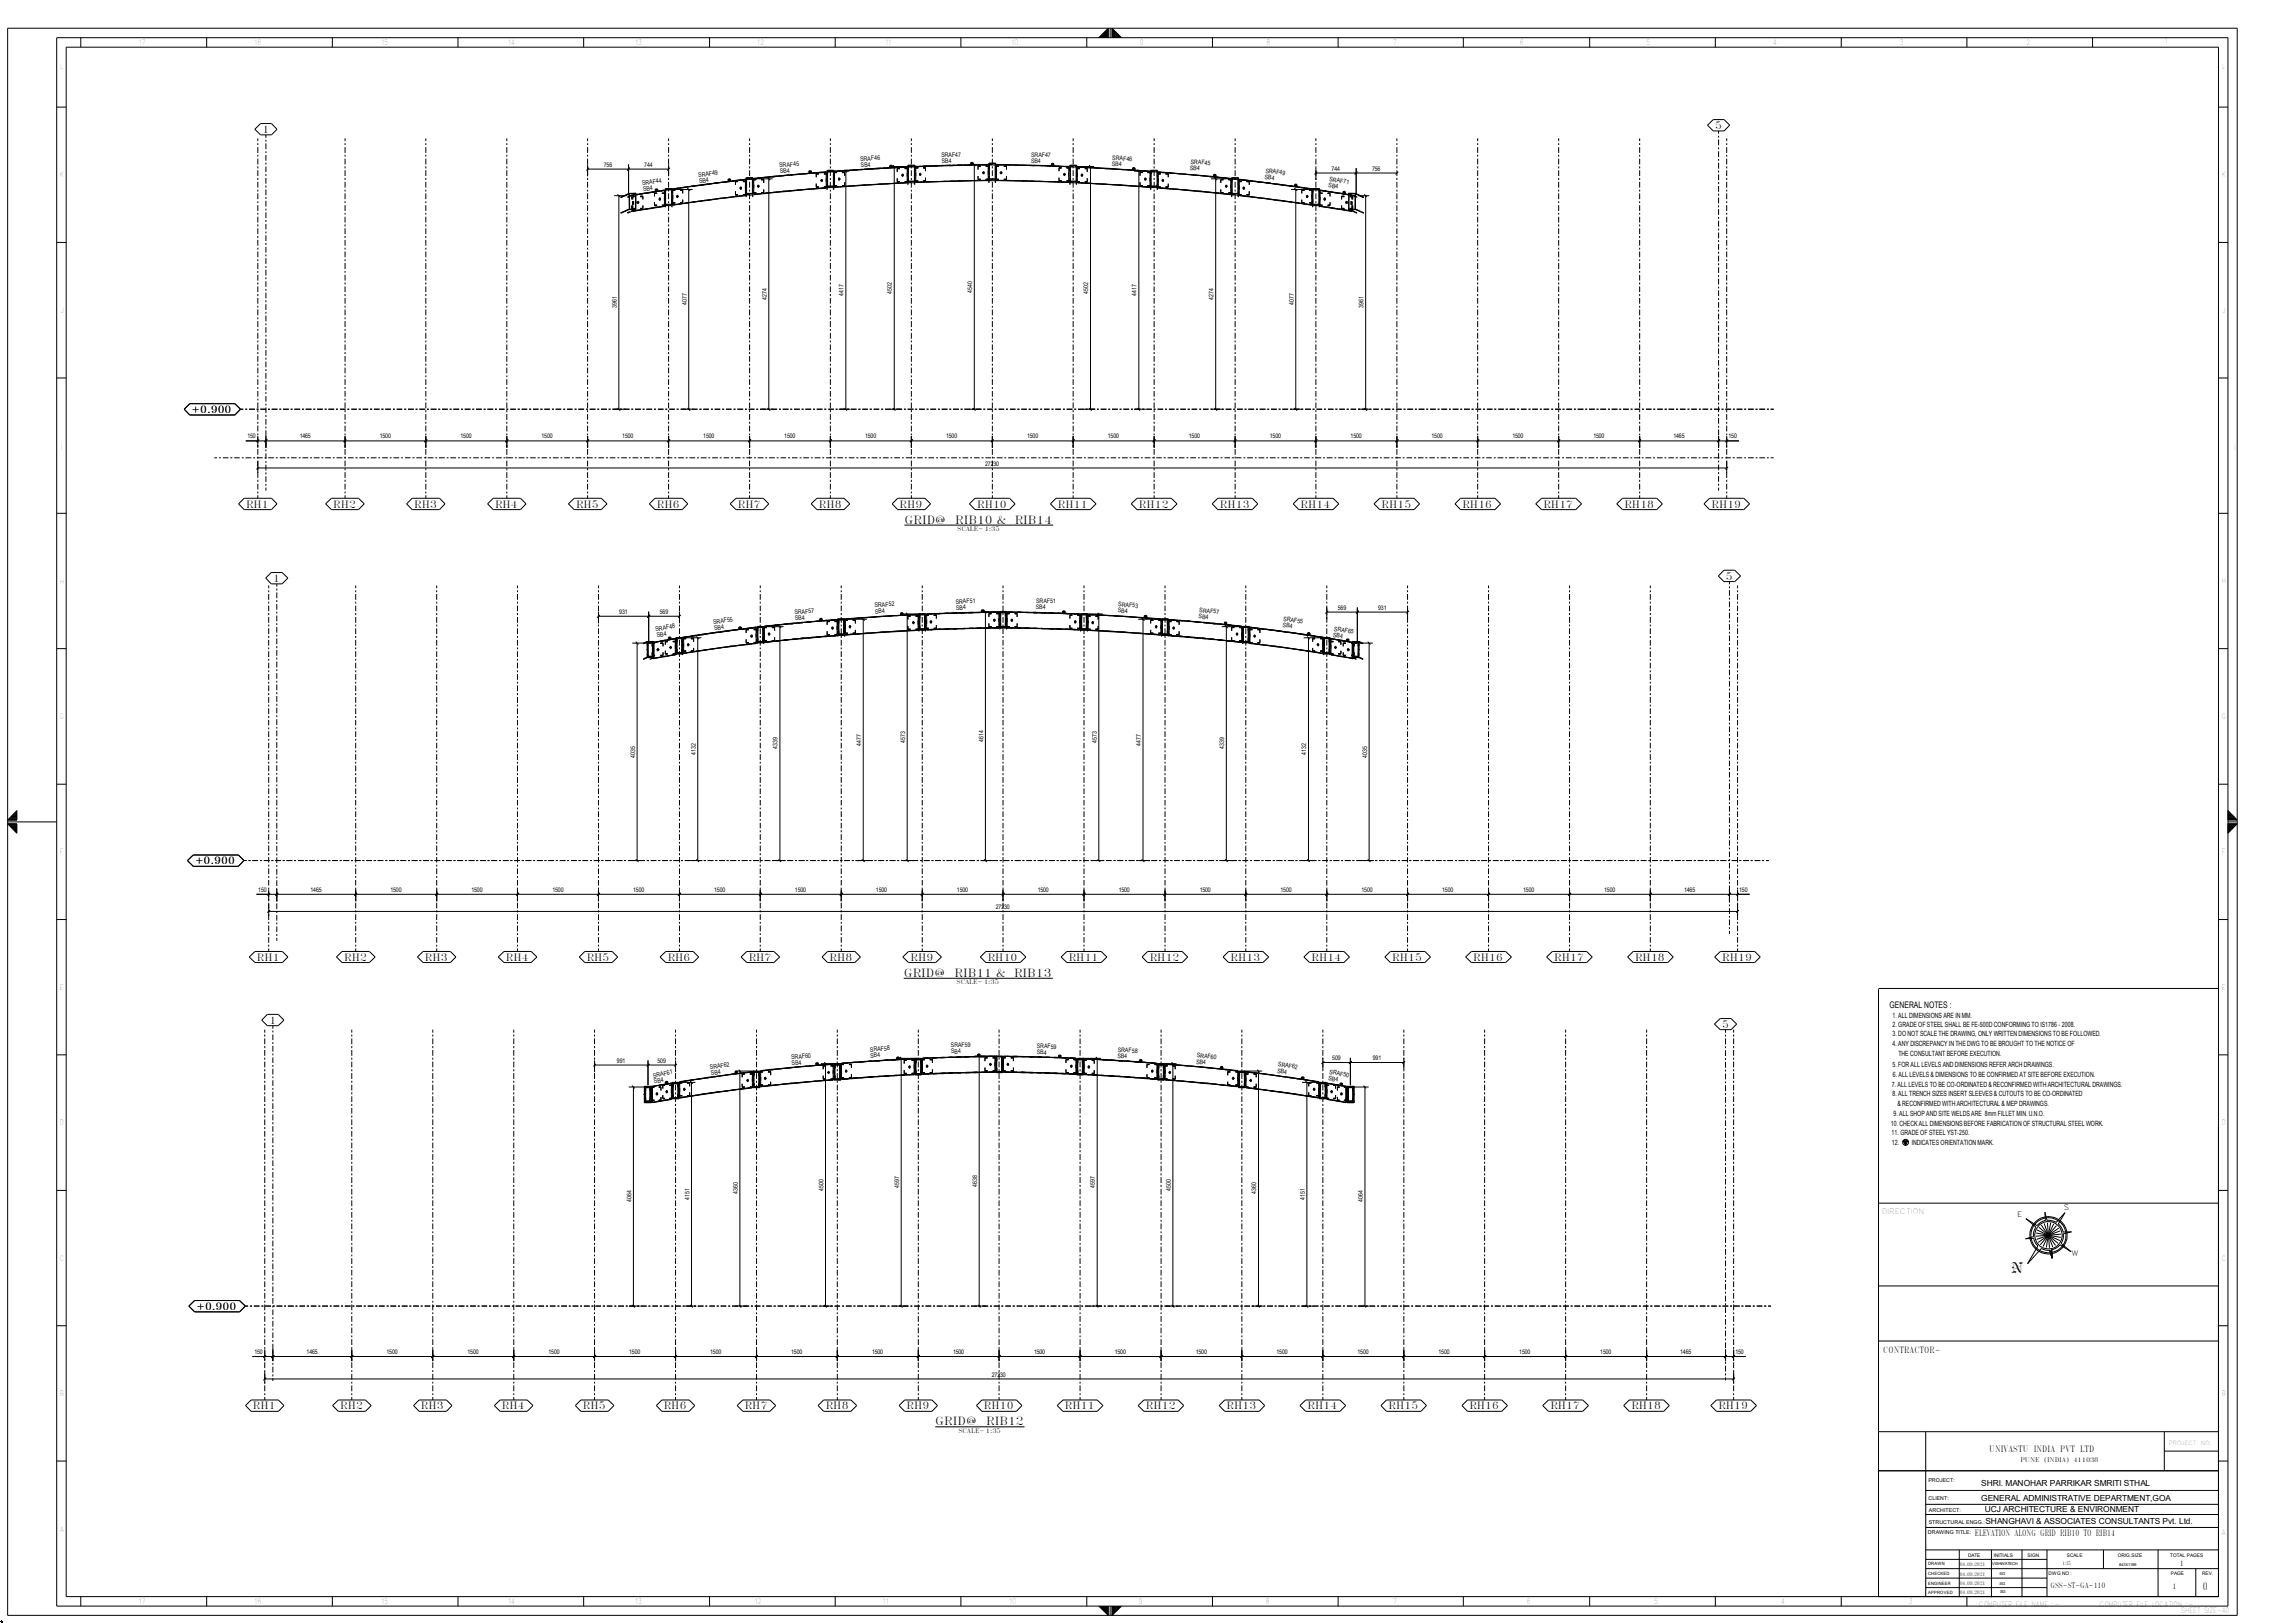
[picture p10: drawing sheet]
<svg xmlns="http://www.w3.org/2000/svg" width="420mm" height="297mm" viewBox="0 0 420 297" stroke-linecap="round" stroke-linejoin="round" font-family="sans-serif">
<defs><g id="words">
<text font-size="2.7" x="367.7" y="233">N</text>
<g font-size="2">
<text x="165.4" y="95.8">GRID@</text>
<text x="174.7" y="95.8">RIB10 &amp;</text>
<text x="185.6" y="95.8">RIB14</text>
<text x="165.3" y="178.8">GRID@</text>
<text x="174.6" y="178.8">RIB11 &amp;</text>
<text x="185.5" y="178.8">RIB13</text>
<text x="171.1" y="260.9">GRID@</text>
<text x="180.4" y="260.9">RIB12</text>
</g>
<text font-size="1.9" x="402.9" y="290.9">0</text>
<g font-size="1.8">
<text x="313.7" y="23.6">5</text>
<text x="48" y="24.3">1</text>
<text x="35.1" y="75.6">+0.900</text>
<text x="45" y="92.9">RH1</text>
<text x="61" y="92.9">RH2</text>
<text x="75.8" y="92.9">RH3</text>
<text x="90.6" y="92.9">RH4</text>
<text x="105.4" y="92.9">RH5</text>
<text x="120.1" y="92.9">RH6</text>
<text x="135" y="92.9">RH7</text>
<text x="149.8" y="92.9">RH8</text>
<text x="164.6" y="92.9">RH9</text>
<text x="178.7" y="92.9">RH10</text>
<text x="193.5" y="92.9">RH11</text>
<text x="208.3" y="92.9">RH12</text>
<text x="223.1" y="92.9">RH13</text>
<text x="237.9" y="92.9">RH14</text>
<text x="252.7" y="92.9">RH15</text>
<text x="267.5" y="92.9">RH16</text>
<text x="282.3" y="92.9">RH17</text>
<text x="297.1" y="92.9">RH18</text>
<text x="313.1" y="92.9">RH19</text>
<text x="50" y="106.5">1</text>
<text x="315.7" y="106.1">5</text>
<text x="35.7" y="158.2">+0.900</text>
<text x="47" y="175.8">RH1</text>
<text x="63" y="175.8">RH2</text>
<text x="77.7" y="175.8">RH3</text>
<text x="92.5" y="175.8">RH4</text>
<text x="107.3" y="175.8">RH5</text>
<text x="122.1" y="175.8">RH6</text>
<text x="136.9" y="175.8">RH7</text>
<text x="151.7" y="175.8">RH8</text>
<text x="166.5" y="175.8">RH9</text>
<text x="180.7" y="175.8">RH10</text>
<text x="195.5" y="175.8">RH11</text>
<text x="210.3" y="175.8">RH12</text>
<text x="225.1" y="175.8">RH13</text>
<text x="239.9" y="175.8">RH14</text>
<text x="254.7" y="175.8">RH15</text>
<text x="269.5" y="175.8">RH16</text>
<text x="284.3" y="175.8">RH17</text>
<text x="299.1" y="175.8">RH18</text>
<text x="315" y="175.8">RH19</text>
<text x="49.3" y="187.4">1</text>
<text x="315" y="188.1">5</text>
<text x="35.9" y="239.7">+0.900</text>
<text x="46.3" y="257.9">RH1</text>
<text x="62.2" y="257.9">RH2</text>
<text x="77" y="257.9">RH3</text>
<text x="91.8" y="257.9">RH4</text>
<text x="106.6" y="257.9">RH5</text>
<text x="121.4" y="257.9">RH6</text>
<text x="136.2" y="257.9">RH7</text>
<text x="151" y="257.9">RH8</text>
<text x="165.8" y="257.9">RH9</text>
<text x="180" y="257.9">RH10</text>
<text x="194.8" y="257.9">RH11</text>
<text x="209.6" y="257.9">RH12</text>
<text x="224.4" y="257.9">RH13</text>
<text x="239.2" y="257.9">RH14</text>
<text x="254" y="257.9">RH15</text>
<text x="268.8" y="257.9">RH16</text>
<text x="283.6" y="257.9">RH17</text>
<text x="298.4" y="257.9">RH18</text>
<text x="314.3" y="257.9">RH19</text>
</g>
<text font-size="1.7" x="345.7" y="184.5">GENERAL NOTES :</text>
<g font-size="1.6">
<text x="344.5" y="247.6">CONTRACTOR-</text>
<text x="363.9" y="265.7">UNIVASTU INDIA PVT LTD</text>
<text x="361.3" y="281.2">ELEVATION ALONG GRID RIB10 TO RIB14</text>
</g>
<g font-size="1.5">
<text x="362.4" y="272">SHRI. MANOHAR PARRIKAR SMRITI STHAL</text>
<text x="362.4" y="274.7">GENERAL ADMINISTRATIVE DEPARTMENT,GOA</text>
<text x="363" y="276.8">UCJ ARCHITECTURE &amp; ENVIRONMENT</text>
<text x="363.2" y="279">SHANGHAVI &amp; ASSOCIATES CONSULTANTS Pvt. Ltd.</text>
</g>
<g font-size="1.4">
<text x="377.5" y="221.5">S</text>
<text x="344.2" y="222.3">DIRECTION</text>
<text x="369" y="222.7">E</text>
<text x="378.9" y="229.8">W</text>
<text x="398.7" y="286.5">1</text>
<text x="375.1" y="290.5">GSS-ST-GA-110</text>
<text x="397.4" y="290.8">1</text>
</g>
<g font-size="1.3">
<text x="25.4" y="8.3">17</text>
<text x="46.5" y="8.3">16</text>
<text x="69.8" y="8.3">15</text>
<text x="93" y="8.3">14</text>
<text x="116.2" y="8.3">13</text>
<text x="138.5" y="8.3">12</text>
<text x="162" y="8.3">11</text>
<text x="185" y="8.3">10</text>
<text x="208.5" y="8.3">9</text>
<text x="231.7" y="8.3">8</text>
<text x="254.8" y="8.3">7</text>
<text x="278" y="8.3">6</text>
<text x="301.2" y="8.3">5</text>
<text x="324.3" y="8.3">4</text>
<text x="347.5" y="8.3">3</text>
<text x="370.7" y="8.3">2</text>
<text x="396" y="7.8">1</text>
<text x="11" y="32.5">K</text>
<text x="406.4" y="32.5">K</text>
<text x="11" y="106.8">H</text>
<text x="406.4" y="106.7">H</text>
<text x="10.9" y="131.6">G</text>
<text x="406.4" y="131.6">G</text>
<text x="11" y="156.3">F</text>
<text x="406.4" y="156.3">F</text>
<text x="11" y="181.1">E</text>
<text x="406.4" y="181.1">E</text>
<text x="346.2" y="188">2. GRADE OF STEEL SHALL BE FE-500D CONFORMING TO IS1786 - 2008.</text>
<text x="346.2" y="186.3">1. ALL DIMENSIONS ARE IN MM.</text>
<text x="346.2" y="189.6">3. DO NOT SCALE THE DRAWING, ONLY WRITTEN DIMENSIONS TO BE FOLLOWED.</text>
<text x="346.2" y="191.4">4. ANY DISCREPANCY IN THE DWG TO BE BROUGHT TO THE NOTICE OF</text>
<text x="346.2" y="195.2">5. FOR ALL LEVELS AND DIMENSIONS REFER ARCH DRAWINGS.</text>
<text x="346.2" y="197.1">6. ALL LEVELS &amp; DIMENSIONS TO BE CONFIRMED AT SITE BEFORE EXECUTION.</text>
<text x="347.3" y="193.2">THE CONSULTANT BEFORE EXECUTION.</text>
<text x="346.1" y="198.9">7. ALL LEVELS TO BE CO-ORDINATED &amp; RECONFIRMED WITH ARCHITECTURAL DRAWINGS.</text>
<text x="346.2" y="200.5">8. ALL TRENCH SIZES INSERT SLEEVES &amp; CUTOUTS TO BE CO-ORDINATED</text>
<text x="347.1" y="202.4">&amp; RECONFIRMED WITH ARCHITECTURAL &amp; MEP DRAWINGS.</text>
<text x="11" y="206">D</text>
<text x="345.9" y="206">10. CHECK ALL DIMENSIONS BEFORE FABRICATION OF STRUCTURAL STEEL WORK.</text>
<text x="346" y="207.7">11. GRADE OF STEEL YST-250.</text>
<text x="346.1" y="209.5">12.</text>
<text x="346.4" y="204.3">9. ALL SHOP AND SITE WELDS ARE 8mm FILLET MIN. U.N.O.</text>
<text x="349.7" y="209.5">INDICATES ORIENTATION MARK.</text>
<text x="406.4" y="205.9">D</text>
<text x="10.9" y="230.7">C</text>
<text x="406.4" y="230.7">C</text>
<text x="11" y="255.4">B</text>
<text x="406.4" y="255.5">B</text>
<text x="10.9" y="280.3">A</text>
<text x="406.4" y="280.9">A</text>
<text x="25.4" y="293.5">17</text>
<text x="46.5" y="293.5">16</text>
<text x="69.8" y="293.5">15</text>
<text x="93" y="293.5">14</text>
<text x="116.2" y="293.5">13</text>
<text x="138.1" y="293.5">12</text>
<text x="161.5" y="293.5">11</text>
<text x="184.7" y="293.5">10</text>
<text x="208.3" y="293.5">9</text>
<text x="231.5" y="293.5">8</text>
<text x="254.8" y="293.5">7</text>
<text x="279.3" y="293.5">6</text>
<text x="302.6" y="293.5">5</text>
<text x="325.8" y="293.5">4</text>
<text x="349.1" y="293.5">3</text>
<text x="362" y="294.2">COMPUTER FILE NAME :-</text>
<text x="384.1" y="294.2">COMPUTER FILE LOCATION :-</text>
<text x="399" y="295.2">SHEET SIZE-A0</text>
</g>
<g font-size="1.1">
<text x="157.4" y="29.5" transform="rotate(-3 157.4 29.5)">SRAF46</text>
<text x="172.2" y="28.7" transform="rotate(-2 172.2 28.7)">SRAF47</text>
<text x="172.3" y="29.9" transform="rotate(-2 172.3 29.9)">SB4</text>
<text x="188.6" y="29.8" transform="rotate(2 188.6 29.8)">SB4</text>
<text x="188.6" y="28.7" transform="rotate(2 188.6 28.7)">SRAF47</text>
<text x="203.5" y="29.3" transform="rotate(3 203.5 29.3)">SRAF46</text>
<text x="217.8" y="29.9" transform="rotate(5 217.8 29.9)">SRAF45</text>
<text x="110.4" y="30.5">756</text>
<text x="117.5" y="33.9" transform="rotate(-9 117.5 33.9)">SRAF44</text>
<text x="117.7" y="35" transform="rotate(-9 117.7 35)">SB4</text>
<text x="117.9" y="30.5">744</text>
<text x="127.8" y="32.4" transform="rotate(-7 127.8 32.4)">SRAF49</text>
<text x="127.9" y="33.5" transform="rotate(-7 127.9 33.5)">SB4</text>
<text x="142.6" y="30.6" transform="rotate(-5 142.6 30.6)">SRAF45</text>
<text x="142.7" y="31.7" transform="rotate(-5 142.7 31.7)">SB4</text>
<text x="157.5" y="30.6" transform="rotate(-3 157.5 30.6)">SB4</text>
<text x="203.4" y="30.4" transform="rotate(3 203.4 30.4)">SB4</text>
<text x="217.6" y="31.1" transform="rotate(5 217.6 31.1)">SB4</text>
<text x="231.3" y="32.7" transform="rotate(7 231.3 32.7)">SB4</text>
<text x="231.5" y="31.6" transform="rotate(7 231.5 31.6)">SRAF49</text>
<text x="243" y="34.3" transform="rotate(9 243 34.3)">SB4</text>
<text x="243.1" y="33.2" transform="rotate(9 243.1 33.2)">SRAF71</text>
<text x="243.6" y="31.2">744</text>
<text x="251" y="31.2">756</text>
<text x="163.2" y="53.7" transform="rotate(-90 163.2 53.7)">4502</text>
<text x="177.8" y="53.6" transform="rotate(-90 177.8 53.6)">4540</text>
<text x="199.1" y="53.7" transform="rotate(-90 199.1 53.7)">4502</text>
<text x="112.8" y="56.4" transform="rotate(-90 112.8 56.4)">3961</text>
<text x="125.6" y="55.8" transform="rotate(-90 125.6 55.8)">4077</text>
<text x="140.3" y="54.9" transform="rotate(-90 140.3 54.9)">4274</text>
<text x="154.3" y="54.1" transform="rotate(-90 154.3 54.1)">4417</text>
<text x="207.9" y="54.1" transform="rotate(-90 207.9 54.1)">4417</text>
<text x="222" y="54.9" transform="rotate(-90 222 54.9)">4274</text>
<text x="236.7" y="55.8" transform="rotate(-90 236.7 55.8)">4077</text>
<text x="249.4" y="56.4" transform="rotate(-90 249.4 56.4)">3961</text>
<text x="45.3" y="80.2">150</text>
<text x="54.8" y="80.2">1465</text>
<text x="69.5" y="80.2">1500</text>
<text x="84.2" y="80.2">1500</text>
<text x="99.1" y="80.2">1500</text>
<text x="113.8" y="80.2">1500</text>
<text x="128.6" y="80.2">1500</text>
<text x="143.5" y="80.2">1500</text>
<text x="158.2" y="80.2">1500</text>
<text x="173.1" y="80.2">1500</text>
<text x="187.9" y="80.2">1500</text>
<text x="202.6" y="80.2">1500</text>
<text x="217.5" y="80.2">1500</text>
<text x="232.3" y="80.2">1500</text>
<text x="247.1" y="80.2">1500</text>
<text x="261.9" y="80.2">1500</text>
<text x="276.6" y="80.2">1500</text>
<text x="291.5" y="80.2">1500</text>
<text x="306.1" y="80.2">1465</text>
<text x="316.2" y="80.2">150</text>
<text x="180.2" y="85.2">27230</text>
<text x="175.1" y="97.2">SCALE- 1:35</text>
<text x="113.3" y="112.4">931</text>
<text x="120.7" y="112.4">569</text>
<text x="145.4" y="112.4" transform="rotate(-5 145.4 112.4)">SRAF57</text>
<text x="145.5" y="113.5" transform="rotate(-5 145.5 113.5)">SB4</text>
<text x="160" y="111.2" transform="rotate(-4 160 111.2)">SRAF52</text>
<text x="160.1" y="112.3" transform="rotate(-4 160.1 112.3)">SB4</text>
<text x="174.8" y="110.4" transform="rotate(-2 174.8 110.4)">SRAF51</text>
<text x="174.9" y="111.6" transform="rotate(-2 174.9 111.6)">SB4</text>
<text x="189.5" y="111.5" transform="rotate(2 189.5 111.5)">SB4</text>
<text x="189.5" y="110.3" transform="rotate(2 189.5 110.3)">SRAF51</text>
<text x="204.5" y="112.1" transform="rotate(4 204.5 112.1)">SB4</text>
<text x="204.6" y="111" transform="rotate(4 204.6 111)">SRAF53</text>
<text x="219.2" y="113.1" transform="rotate(5 219.2 113.1)">SB4</text>
<text x="219.4" y="112.1" transform="rotate(5 219.4 112.1)">SRAF57</text>
<text x="234.7" y="113.6" transform="rotate(8 234.7 113.6)">SRAF55</text>
<text x="244.7" y="111.6">569</text>
<text x="252.1" y="111.6">931</text>
<text x="120" y="115.5" transform="rotate(-10 120 115.5)">SRAF48</text>
<text x="120.2" y="116.6" transform="rotate(-10 120.2 116.6)">SB4</text>
<text x="130.5" y="114.2" transform="rotate(-8 130.5 114.2)">SRAF55</text>
<text x="130.7" y="115.4" transform="rotate(-8 130.7 115.4)">SB4</text>
<text x="234.6" y="114.7" transform="rotate(8 234.6 114.7)">SB4</text>
<text x="243.8" y="116.5" transform="rotate(10 243.8 116.5)">SB4</text>
<text x="244" y="115.4" transform="rotate(10 244 115.4)">SRAF65</text>
<text x="142.2" y="137.2" transform="rotate(-90 142.2 137.2)">4339</text>
<text x="157.5" y="136.4" transform="rotate(-90 157.5 136.4)">4477</text>
<text x="165.6" y="136" transform="rotate(-90 165.6 136)">4573</text>
<text x="179.9" y="135.8" transform="rotate(-90 179.9 135.8)">4614</text>
<text x="200.6" y="136" transform="rotate(-90 200.6 136)">4573</text>
<text x="208.7" y="136.4" transform="rotate(-90 208.7 136.4)">4477</text>
<text x="224" y="137.2" transform="rotate(-90 224 137.2)">4339</text>
<text x="116.2" y="138.6" transform="rotate(-90 116.2 138.6)">4035</text>
<text x="127.3" y="138.2" transform="rotate(-90 127.3 138.2)">4132</text>
<text x="238.9" y="138.2" transform="rotate(-90 238.9 138.2)">4132</text>
<text x="250.1" y="138.6" transform="rotate(-90 250.1 138.6)">4035</text>
<text x="47.2" y="163.2">150</text>
<text x="56.8" y="163.2">1465</text>
<text x="71.4" y="163.2">1500</text>
<text x="86.2" y="163.2">1500</text>
<text x="101" y="163.2">1500</text>
<text x="115.8" y="163.2">1500</text>
<text x="130.6" y="163.2">1500</text>
<text x="145.4" y="163.2">1500</text>
<text x="160.2" y="163.2">1500</text>
<text x="175" y="163.2">1500</text>
<text x="182.2" y="166.3">27230</text>
<text x="189.8" y="163.2">1500</text>
<text x="204.6" y="163.2">1500</text>
<text x="219.5" y="163.2">1500</text>
<text x="234.2" y="163.2">1500</text>
<text x="249" y="163.2">1500</text>
<text x="263.8" y="163.2">1500</text>
<text x="278.6" y="163.2">1500</text>
<text x="293.4" y="163.2">1500</text>
<text x="308.1" y="163.2">1465</text>
<text x="318.1" y="163.2">150</text>
<text x="175" y="180.1">SCALE- 1:35</text>
<text x="173.9" y="191.7" transform="rotate(-2 173.9 191.7)">SRAF59</text>
<text x="189.7" y="191.8" transform="rotate(2 189.7 191.8)">SRAF59</text>
<text x="112.9" y="194.5">991</text>
<text x="119.5" y="197.2" transform="rotate(-10 119.5 197.2)">SRAF61</text>
<text x="120.3" y="194.5">509</text>
<text x="129.9" y="195.7" transform="rotate(-8 129.9 195.7)">SRAF62</text>
<text x="130.1" y="196.8" transform="rotate(-8 130.1 196.8)">SB4</text>
<text x="144.8" y="193.9" transform="rotate(-5 144.8 193.9)">SRAF60</text>
<text x="144.9" y="195" transform="rotate(-5 144.9 195)">SB4</text>
<text x="159.2" y="192.4" transform="rotate(-4 159.2 192.4)">SRAF58</text>
<text x="159.2" y="193.6" transform="rotate(-4 159.2 193.6)">SB4</text>
<text x="174" y="192.8" transform="rotate(-2 174 192.8)">SB4</text>
<text x="189.7" y="192.9" transform="rotate(2 189.7 192.9)">SB4</text>
<text x="204.4" y="193.6" transform="rotate(4 204.4 193.6)">SB4</text>
<text x="204.5" y="192.5" transform="rotate(4 204.5 192.5)">SRAF58</text>
<text x="218.8" y="194.6" transform="rotate(5 218.8 194.6)">SB4</text>
<text x="218.9" y="193.5" transform="rotate(5 218.9 193.5)">SRAF60</text>
<text x="233.6" y="196.3" transform="rotate(8 233.6 196.3)">SB4</text>
<text x="233.8" y="195.2" transform="rotate(8 233.8 195.2)">SRAF62</text>
<text x="242.9" y="197.7" transform="rotate(10 242.9 197.7)">SB4</text>
<text x="243.2" y="196.5" transform="rotate(10 243.2 196.5)">SRAF50</text>
<text x="243.7" y="194">509</text>
<text x="251.1" y="194">991</text>
<text x="119.7" y="198.3" transform="rotate(-10 119.7 198.3)">SB4</text>
<text x="115.5" y="220" transform="rotate(-90 115.5 220)">4064</text>
<text x="126.1" y="219.6" transform="rotate(-90 126.1 219.6)">4151</text>
<text x="135" y="218.6" transform="rotate(-90 135 218.6)">4360</text>
<text x="150.6" y="217.9" transform="rotate(-90 150.6 217.9)">4500</text>
<text x="164.5" y="217.4" transform="rotate(-90 164.5 217.4)">4597</text>
<text x="178.7" y="217.2" transform="rotate(-90 178.7 217.2)">4638</text>
<text x="200.3" y="217.4" transform="rotate(-90 200.3 217.4)">4597</text>
<text x="214.2" y="217.9" transform="rotate(-90 214.2 217.9)">4500</text>
<text x="229.8" y="218.6" transform="rotate(-90 229.8 218.6)">4360</text>
<text x="238.7" y="219.6" transform="rotate(-90 238.7 219.6)">4151</text>
<text x="249.3" y="220" transform="rotate(-90 249.3 220)">4064</text>
<text x="46.5" y="247.8">150</text>
<text x="56.1" y="247.8">1465</text>
<text x="70.7" y="247.8">1500</text>
<text x="85.5" y="247.8">1500</text>
<text x="100.3" y="247.8">1500</text>
<text x="115.1" y="247.8">1500</text>
<text x="129.9" y="247.8">1500</text>
<text x="144.7" y="247.8">1500</text>
<text x="159.5" y="247.8">1500</text>
<text x="174.3" y="247.8">1500</text>
<text x="181.4" y="251.9">27230</text>
<text x="189.1" y="247.8">1500</text>
<text x="203.9" y="247.8">1500</text>
<text x="218.7" y="247.8">1500</text>
<text x="233.5" y="247.8">1500</text>
<text x="248.3" y="247.8">1500</text>
<text x="263.1" y="247.8">1500</text>
<text x="277.9" y="247.8">1500</text>
<text x="292.7" y="247.8">1500</text>
<text x="307.3" y="247.8">1465</text>
<text x="317.5" y="247.8">150</text>
<text x="175.3" y="262.3">SCALE- 1:35</text>
<text x="369.6" y="267.5">PUNE (INDIA)</text>
<text x="379.3" y="267.5">411038</text>
</g>
<g font-size="1">
<text x="396.7" y="264.4">PROJECT</text>
<text x="402.6" y="264.4">NO:</text>
<text x="352.8" y="274.5">CLIENT:</text>
<text x="352.8" y="271.2">PROJECT:</text>
<text x="352.6" y="280.8">DRAWING TITLE:</text>
<text x="352.8" y="278.8">STRUCTURAL ENGG.:</text>
<text x="352.8" y="276.6">ARCHITECT:</text>
</g>
<g font-size=".9">
<text x="358.5" y="286.5">04.09.2021</text>
<text x="360" y="284.9">DATE</text>
<text x="364.7" y="284.9">INITIALS</text>
<text x="370.9" y="284.9">SIGN.</text>
<text x="377.3" y="286.4">1:35</text>
<text x="378.1" y="284.9">SCALE</text>
<text x="387.4" y="284.9">ORIG.SIZE</text>
<text x="397" y="284.9">TOTAL PAGES</text>
<text x="358.5" y="288.3">04.09.2021</text>
<text x="358.5" y="290.1">04.09.2021</text>
<text x="358.5" y="291.8">04.09.2021</text>
<text x="374.7" y="288.2">DWG NO :</text>
<text x="397.1" y="288.2">PAGE</text>
<text x="402.8" y="288.2">REV.</text>
</g>
<g font-size=".8">
<text x="352.7" y="286.4">DRAWN</text>
<text x="352.7" y="288.2">CHECKED</text>
<text x="352.7" y="290">ENGINEER</text>
<text x="352.7" y="291.7">APPROVED</text>
</g>
<g font-size=".7">
<text x="364.4" y="286.5">VISHWATECH</text>
<text x="387.7" y="286.6">841X1189</text>
<text x="365.8" y="288.3">SG</text>
<text x="365.8" y="290.1">SG</text>
<text x="365.9" y="291.6">SG</text>
</g>
</g></defs>
<g fill="none" stroke="#000" stroke-width=".18">
<path d="M1.4 5.2h407.8v290.4h-407.8zM10.4 6.9h397.1v287h-397.1zM10.4 19.6h1.7M12.1 8.6h393.7v283.6h-393.7zM14.8 6.9v1.7M37.8 6.9v1.7M60.8 6.9v1.7M83.8 6.9v1.7M106.8 6.9v1.7M129.8 6.9v1.7M152.8 6.9v1.7M175.8 6.9v1.7"/>
<path d="M198.8 6.9v1.7M201 6.9l1.7-1.7v1.7M201.1 6.8v.1M201.2 6.7v.2M201.3 6.6v.3M201.4 6.5v.4M201.5 6.4v.5M201.6 6.3v.6M201.7 6.2v.7M201.8 6.1v.8M201.9 6v.9M202.1 5.9v1"/>
<path d="M202.1 5.8v1.1M202.2 5.7v1.2M202.4 5.5v1.4M202.6 5.3v1.6M202.6 5.2v1.7M203.1 5.2v1.7M203.4 6.9v-1.7l1.7 1.7M203.5 5.2v1.7M203.5 5.3v1.6M203.7 5.4v1.5M203.8 5.5v1.4M203.9 5.6v1.3"/>
<path d="M204 5.7v1.2M204.1 5.8v1.1M204.2 5.9v1M204.3 6.1v.8M204.4 6.1v.8M204.5 6.3v.6M204.6 6.4v.5M204.7 6.5v.4M204.8 6.6v.3M204.9 6.6v.3M205 6.8v.1M205.1 6.9h.1"/>
<path d="M221.8 6.9v1.7M244.8 6.9v1.7M267.7 6.9v1.7M290.8 6.9v1.7M313.8 6.9v1.7M336.8 6.9v1.7M359.8 6.9v1.7M382.8 6.9v1.7M405.8 19.6h1.7M46.6 23.7l1.1-1.1h2l1 1.1-1 1h-2zM47.2 25.3v.5M47.2 26.2v.3"/>
<path d="M47.2 26.9v1.1M47.2 28.3v.4M47.2 29v1.1M47.2 30.4v.4M47.2 31.2v1M47.2 32.6v.3M47.2 33.3v1M47.2 34.7v.4M47.2 35.4v1M47.2 36.8v.4M47.2 37.5v1.1M47.2 38.9v.4"/>
<path d="M47.2 39.7v1M48.6 24.7v.5M48.6 25.6v.3M48.6 26.2v1.1M48.6 27.7v.3M48.6 28.4v1M48.6 29.8v.3M48.6 30.5v1M48.6 31.9v.3M48.6 32.6v1M48.6 34v.3M48.6 34.7v1"/>
<path d="M48.6 36.1v.3M48.6 36.7v1.1M48.6 38.2v.3M48.6 38.9v1M63.1 25.3v.5M63.1 26.2v.3M63.1 26.9v1.1M63.1 28.3v.4M63.1 29v1.1M63.1 30.4v.4M63.1 31.2v1M63.1 32.6v.3"/>
<path d="M63.1 33.3v1M63.1 34.7v.4M63.1 35.4v1M63.1 36.8v.4M63.1 37.5v1.1M63.1 38.9v.4M63.1 39.7v1M77.9 25.3v.5M77.9 26.2v.3M77.9 26.9v1.1M77.9 28.3v.4M77.9 29v1.1"/>
<path d="M77.9 30.4v.4M77.9 31.2v1M77.9 32.6v.3M77.9 33.3v1M77.9 34.7v.4M77.9 35.4v1M77.9 36.8v.4M77.9 37.5v1.1M77.9 38.9v.4M77.9 39.7v1M92.7 25.3v.5M92.7 26.2v.3"/>
<path d="M92.7 26.9v1.1M92.7 28.3v.4M92.7 29v1.1M92.7 30.4v.4M92.7 31.2v1M92.7 32.6v.3M92.7 33.3v1M92.7 34.7v.4M92.7 35.4v1M92.7 36.8v.4M92.7 37.5v1.1M92.7 38.9v.4"/>
<path d="M92.7 39.7v1M107.5 25.3v.5M107.5 26.2v.3M107.5 26.9v1.1M107.5 28.3v.4M107.5 29v3.3M107.5 32.6v.3M107.5 33.3v1M107.5 34.7v.4M107.5 35.4v1M107.5 36.8v.4M107.5 37.5v1.1"/>
<path d="M107.5 38.9v.4M107.5 39.7v1M107.5 30.9h14.8M107.7 30.7l-.4 .5M112.4 35.8h2.2M112.9 35.6l.6 .5M113.2 35.8v39.1M113.8 36.1l-.2 .1M114 36h.1M114.4 38.6l-.8 .3M114.5 38.5l-.1 .1M114.5 38.5l-1 .4h.2"/>
<path d="M114.6 38.5l-.1 .1M114.9 38.9h-.1M115 35.5l-.5 .2M115 30.1v5.4M115.1 35.5l-.5 .2M115.1 35.5v2.8M115.1 35.5h.1M115.1 38.3h1.2M115.1 35.9l-.3 .2 .2-.1M115.1 35.4h1.2M115.1 35.4h.1M115.1 38.3v.1"/>
<path d="M115.1 35.4l-1.6 .8 .4-.2M115.1 35.4l-1.6 .7M115.1 38.3l-.6 .2M115.1 35.5l.1 2.8M115.1 36l.6-.3v.4M115.2 30.7l-.5 .5M115.2 38.8l-.3 .1M115.2 38.7l-.5 .2M115.6 37.6v.6h.5M115.6 36h.6M115.6 38.1h.6M115.7 35.7l-.7 .1"/>
<path d="M115.7 38.5l-.2 .1M115.7 36.8v.7M115.7 35.8h.1M115.7 35.6l-.9 .5M115.7 35.9v.6M115.7 37.6v.6M115.9 38.2v.4h.3M115.9 36.8v.7M115.9 35.7v.4M115.9 38.2v.5M116 35.6l-.3 .1M116.1 35.9h-.5v.6"/>
<path d="M116.2 35.4v2.9l-.1 .1M116.3 38.4l-1.5 .6M116.3 35.6h.2M116.3 38.4h-1.3l-1.5 .6M116.3 35.4l-.7 .4M116.3 35.3l-.5 .3M116.3 35.3l-1.2 .1M116.3 35.3v3.1M116.3 38.3l-.6 .2M116.3 38.3l-.3 .1M116.3 37h.6M116.3 35.6l-.6 .1"/>
<path d="M116.3 35.6l-.4 .1v.4M116.3 35.4l-.1 .1M116.4 35.6h.3M116.4 35.6h-.1M116.5 36.8v.2M116.5 37.1v.2M116.6 36.9h.2v.4l-.2-.1zM116.7 36.8v.5M117 35.5h.2M117 35.6h-.5M117.1 36h.5M117.1 35.9h.5v.6"/>
<path d="M117.1 38.1h.5M117.2 35.5l-.8 .1M117.6 37.6v.6h-.5M117.6 38.3l-.1 .1M117.6 38.3l-1.9 .4 .5-.1M117.6 35.4l-.4 .1M118 35.3h-.1M118.1 38.2h.3M118.4 38.2l-.8 .1M118.6 35.2l-.2 .1M118.6 35.2h.1M118.6 35.2l-1.4 .3"/>
<path d="M118.7 35.3l-2.2 .3M118.7 35.3h-.4M118.7 38.1l-.3 .1M119.4 35.1l-.8 .1M119.4 35.1l-.4 .1M119.4 35.1l2.1-.3v3l-1 .1M119.5 35.1l-.5 .1M119.7 35.4h.5M119.7 37.5h.5M119.7 37v.7h.5M119.8 38l-3.6 .6M119.9 34.7h.4l-.2 .4z"/>
<path d="M120.1 35.1h.1M120.1 35.1l-1.4 .2M120.2 35.3h-.5v.6M120.5 36.4h.4M120.5 37.9l-4.8 .8v-.4M120.5 37.9h-.5M120.5 37.9l-1.5 .2M120.5 37.9l1-.2-1 .2M120.6 36.2l.2 .1-.1 .4-.1-.1zM120.7 36.2v.5M120.8 34.9l-.4 .1M121.1 35.4h.6"/>
<path d="M121.1 37.5h1.1M121.1 37.7h.6M121.1 35.3h.6M121.3 37.8h-.7M121.5 34.8l-1.4 .3M121.7 37.9v-3.4h1.2v3.4M121.7 34.8h1.2M121.7 34.6h1.2M121.7 37.4h1.2M121.7 37.5h1.2M121.7 37.6h1.2M121.8 34.6v3"/>
<path d="M121.9 34.7h4.8M122.1 34.7l-1 .1M122.3 25.3v.5M122.3 26.2v.3M122.3 26.9v1.1M122.3 28.3v.4M122.3 29v3.3M122.3 32.6v.3M122.3 33.3v1M122.3 34.7v.4M122.3 35.4v1M122.3 36.8v.4"/>
<path d="M122.3 37.5v1.1M122.3 38.9v.4M122.3 39.7v1M122.6 30.7l-.6 .5M122.9 37.5h.1M122.9 34.6v2.8M122.9 37.8v.1M122.9 34.8h.6M122.9 37.1h.6M122.9 37.2h.6M122.9 34.7h.6M123.3 34.5l-1 .2"/>
<path d="M123.7 34.5h.1M123.7 35.9h.4M123.7 37.4l-.6 .1M123.8 34.5l-.7 .1M123.9 35.7v.5M124 35.7l-.2 .2 .1 .3M124 35.7v.5M124 36.2h-.1M124 34.4l-.2 .1M124.2 34.5h-.4M124.4 34.8h.5M124.4 37.1h.5"/>
<path d="M124.5 34.7h.4v.7M124.6 37.3l-1.5 .2M124.9 36.5v.7h-.4M125.3 34.2h.1M125.6 34.2l-.7 .2M125.7 37.1l-.4 .1M125.7 34.4l.5 .5M126 34.7v40.2M126 37.1h-.3M126.1 34.1l-.4 .1M126.7 34.1l-.3 .1M126.7 34.1l-2.9 .4"/>
<path d="M127.1 34l-.4 .1M127.1 36.9l-.3 .1M127.1 36.9l-1.4 .2M127.4 34l-1 .1M127.5 36.9h-.4M128.1 33.9h-.3M128.6 33.9l-.8 .1M129 36.7h-.8M129.5 33.7l-1 .1M130.1 36.5l-7 1M130.1 33.7h-.8M130.1 36.5l-.4 .1"/>
<path d="M130.2 33.6h-.4M130.4 36.4l-.3 .1M131.2 33.5l-4.5 .6M131.2 33.5l-.4 .1M131.5 36.3l-.3 .1M131.5 36.3l-1.4 .2M131.5 33.4l-1 .1M131.6 33.4l-.4 .1M131.6 36.3l-1.5 .2M131.9 36.3h-.4M132.2 33.3l-.3 .1M132.6 33.3h.1"/>
<path d="M132.7 33.3l-8.9 1.2M133.1 36.2l-1.6 .1M133.1 33.3l-.8 .1M133.2 32.9h.4l-.2 .3zM133.4 36.1l-.8 .1M133.6 33.1l-.9 .2M134.2 33.1h-.3M134.2 33.1l-1.5 .2M134.2 33.1h.1M134.5 35.6h.5M134.5 33.2h.5M134.5 35.9l-1.5 .3"/>
<path d="M134.5 35v.7h.5M134.5 33.1l-.7 .1M134.9 35.9l-.8 .1M135 33.1h-.5v.7M135.3 34.4h.4M135.5 34.2h.1l-.1 .5-.1-.1zM135.5 34.2v.5M135.6 35.8l.8-.1-1.9 .2M135.6 32.9l-1 .1M135.6 32.9l-1.4 .2M135.6 33l-4.4 .5M135.6 33h-.3"/>
<path d="M135.9 33.1h.6M135.9 33.2h.6M135.9 35.7h.6M135.9 35.6h1.1M136.4 32.8v3l-13.3 1.7v-3h.7M136.4 32.9l-.8 .1M136.4 32.8l-.8 .1M136.4 32.8l-.4 .1M136.5 35.7h1.2M136.5 35.5h1.2M136.5 35.4h1.2M136.5 32.6h1.2"/>
<path d="M136.6 32.7h.7M136.6 32.8h1M136.6 32.6v2.9M137.1 25.3v.5M137.1 26.2v.3M137.1 26.9v1.1M137.1 28.3v.4M137.1 29v1.1M137.1 30.4v.4M137.1 31.2v1M137.1 32.6v.3M137.1 33.3v1"/>
<path d="M137.1 34.7v.4M137.1 35.4v1M137.1 36.8v.4M137.1 37.5v1.1M137.1 38.9v.4M137.1 39.7v1M137.5 32.7h3.8M137.6 32.6v2.8M137.6 35.6v.4M137.7 35.6h.1M137.7 32.8h.6M137.7 36.1v-3.6h-1.2v3.6"/>
<path d="M137.7 32.9h.6M137.7 35.3h.6M138.1 32.6l-1.4 .2M138.5 34.1h.4M138.6 35.5l-.7 .1M138.6 32.6h-.1M138.6 32.6h-.7v3l3.9-.4M138.6 33.9h.2v.4l-.2-.1zM138.6 32.6h.2M138.6 32.6l-.7 .1M138.8 33.9v.3M138.9 35.5l-1 .1"/>
<path d="M139 32.6h-.4M139.2 32.9h.5M139.2 35.3h.5M139.2 35.4l-.3 .1M139.2 32.8h.5v.7M139.7 34.7v.6h-.5M140.1 32.4l-1 .1M140.1 32.4l-1.5 .2M140.1 32.5l-1.5 .1M140.1 32.5h-.4M140.1 32.4h.1M140.3 35.3l-2.4 .3"/>
<path d="M140.3 35.3h-.3M140.3 35.3l-1.4 .2M140.4 32.5l.5 .5M140.4 32.4l-.3 .1M140.6 32.7v42.2M140.7 35.3h-.4M140.9 32.3l-.4 .1M141.4 35.2h.4M141.6 32.3l-1.5 .1M141.6 32.3l-.4 .1M141.6 32.3l-1.5 .2M141.6 32.3h-.4"/>
<path d="M141.9 32.3h-.3M142.2 35.1l-.4 .1M142.2 32.2l-.6 .1M143 32.1l-.4 .1M143 32.2h.4M143 32.2h-.3M143 32.2l-1.4 .1M143.3 35h.4M143.3 35l-1.5 .2M143.3 35l-.4 .1M144.3 32l-1 .1M144.8 34.9h-.4"/>
<path d="M145 32l-.9 .1M145.1 34.8l-.3 .1M146 31.9l-.4 .1M146.2 34.8h-.3M146.2 34.8l-1.4 .1M146.3 31.9h-.3M146.4 31.8l-1 .1M146.6 34.7l-.4 .1M146.7 31.8h.4M147.8 31.8h-.7M148 31.4h.4l-.2 .3zM148.1 34.6l-.8 .1"/>
<path d="M148.5 31.7l-1.1 .1M148.8 31.6l.5 .1M148.9 31.7l-5.9 .5M148.9 31.7l-2.9 .2M148.9 31.7h-.3M149.2 34.5h-.4M149.2 34.5h.4M149.3 33.6v.7h.5M149.3 34.2h.5M149.3 31.8h.5M149.8 31.8h-.5v.6M150.1 31.6h.3"/>
<path d="M150.1 33h.4M150.2 32.9h.2v.3h-.2zM150.3 34.4h.4M150.3 32.8v.4M150.4 31.5h.1M150.4 31.6l-1.5 .1M150.4 31.6l.7-.1-.6 .1M150.4 31.5l-8.8 .8M150.4 31.5h.7v2.9l-10.8 .9M150.4 31.5l-.9 .1M150.7 34.4h.4l-7.8 .6M150.7 34.4l-1.5 .1"/>
<path d="M150.7 34.3h1.2M150.7 34.2h.6M150.7 31.8h.6M150.9 31.5h.3M151.3 34.3h1.2M151.3 31.2h1.2M151.3 34h1.2M151.3 34.8v-3.6h1.2v3.6M151.3 34.1h1.2M151.3 31.4h.7M151.4 31.5h1M151.4 31.2v3"/>
<path d="M151.9 25.3v.5M151.9 26.2v.3M151.9 26.9v1.1M151.9 28.3v.4M151.9 29v1.1M151.9 30.4v.4M151.9 31.2v1M151.9 32.6v.3M151.9 33.3v1M151.9 34.7v.4M151.9 35.4v1M151.9 36.8v.4"/>
<path d="M151.9 37.5v1.1M151.9 38.9v.4M151.9 39.7v1M151.9 31.3h3.5M152.4 31.2v2.8M152.4 34.2v.5M152.5 34h.6M152.5 31.6h.6M152.5 31.5h.6M152.5 34.1h.6M153 31.3l-1.1 .1M153.3 32.8h.4"/>
<path d="M153.3 31.3h.1M153.4 31.3l-.7 .1M153.4 32.6h.2v.4h-.2zM153.5 32.6v.4M153.6 34.2h.4M153.6 34.2h-.9h.7M153.6 31.2l-.2 .1M154 34h.5M154 31.6h.5M154.1 31.5h.4v.7M154.5 31.1l.4 .4M154.5 31.2h.4"/>
<path d="M154.5 33.4v.7h-.4M154.7 34.1h.4M154.7 31.3v43.6M154.9 31.2h-.9M154.9 31.2h.1M154.9 31.2l-1.5 .1M155.1 34.1l-1.5 .1M155.2 31.2h-.3M155.4 34l-.3 .1M155.7 31.1l-.3 .1M156 31.1h.3M156.3 31.1l-.3 .1"/>
<path d="M156.3 31.1h.4M156.3 31.1l-1.4 .1M156.5 34h.4M156.5 34h-.3M156.5 34l-1.5 .1M157.4 31h.4M158.2 31l-.8 .1M158.4 33.8l-.8 .1M159.1 30.9h-1M159.5 30.9h.4M159.7 30.9h-.8M159.9 33.7l-.8 .1"/>
<path d="M161.2 30.8l-.8 .1M161.2 30.8h-1M161.3 33.7h-.7M161.5 30.7h.4M162.6 30.7l-.7 .1M162.7 30.5h4.1M162.8 30.4h.4l-.2 .3zM162.8 33.6h-.7M163.3 30.6l-1 .1M163.3 30.2l.5 .5M163.6 30.5v44.4M163.7 30.6h.3"/>
<path d="M163.7 30.6l-8.8 .6M163.7 30.6h-.1M164.1 32.6v.8h.5M164.1 30.9h.5M164.1 33.2h.5M164.1 30.6l-.7 .1M164.3 33.5h-.8M164.6 30.8h-.5v.7M164.8 30.6h.4M164.9 32h.4M165 31.9h.2v.3l-.1 .1zM165 33.5l.9-.1-9.4 .6"/>
<path d="M165.1 31.8v.5M165.1 32.3h.1M165.2 30.6h-1.5M165.2 30.6l.7-.1v3l-13.2 .8v-3h.7M165.2 30.6h-.9M165.3 30.6h.6l-9.6 .5M165.4 30.5l-.2 .1M165.5 33.4h1.2M165.5 30.9h.6M165.5 30.8h.6M165.5 33.2h.6M166.1 33.4h1.2"/>
<path d="M166.1 30.6h1.2M166.1 30.3h1.2M166.1 33.1h1.2M166.1 33.8v-3.6h1.2v3.6M166.1 33.2h1.9M166.2 30.3v2.9M166.7 25.3v.5M166.7 26.2v.3M166.7 26.9v1.1M166.7 28.3v.4M166.7 29v1.1M166.7 30.4v.4"/>
<path d="M166.7 31.2v1M166.7 32.6v.3M166.7 33.3v1M166.7 34.7v.4M166.7 35.4v1M166.7 36.8v.4M166.7 37.5v1.1M166.7 38.9v.4M166.7 39.7v1M167.3 30.3v2.8M167.3 33.2v.5M167.3 30.7h.7"/>
<path d="M167.3 30.6h.7M167.3 33.1h.7M167.7 30.4l-1 .1M168.1 31.9h.4M168.2 30.5h.4M168.2 33.3l-.7 .1 1.2-.1M168.2 30.4h-.7v3h.8M168.2 30.5h-.7M168.2 31.7h.2v.4l-.2-.1zM168.3 31.7v.4M168.4 30.4h-.2M168.8 30.7h.5"/>
<path d="M168.8 33.1h.5M168.9 30.6h.4v.7M169.3 32.5v.7h-.4M169.7 30.4h-.9M169.7 30.4h-1.5M169.7 30.4h.1M170.1 30.4h-.8M170.1 33.2l-.7 .1M170.2 30.4h.3M170.8 30.4h.4M170.9 30.3h1M171.2 30.4l-3 .1"/>
<path d="M171.5 30.4h-.3M171.6 33.2h-.7M172.2 30.3h.4M172.6 30.3l-1.4 .1M172.6 30.3l-.3 .1M172.6 30.3h1.5M173.1 33.1l-.8 .1M173.9 30.2l-1 .1M174.3 30.2h.4M174.5 30.3h-.4M174.5 33.1h-.7M175.2 30.3h.8"/>
<path d="M175.3 33.1h.7M175.6 30.2h1.5M175.6 30.2l-5.9 .2M175.6 30.2h-.6M176.7 30.2h.8M176.7 33.1h.8M177.6 29.8h.4l-.2 .4zM178 29.8l.4 .6M178.1 30.1l-1 .1M178.2 30.1v44.8M178.4 30.1h.4M178.6 30.2h2.2"/>
<path d="M178.6 30.2l-4.5 .1M178.6 30.2h-.4M178.6 33l-.4 .1M178.6 33l-10.3 .3M178.6 33h2.2M178.9 32.8h.5M178.9 32.2v.7h.5M178.9 30.4h.5M179.2 30.1h.8l-2.9 .1M179.4 30.4h-.5v.6M179.7 31.6h.4M179.8 31.8h.1"/>
<path d="M179.8 31.5h.1M179.8 31.5v.3M179.8 31.5h.2v.3h-.2M179.9 31.4v.4M180.3 32.8h2.4M180.3 32.9h.6M180.3 30.4h.6M180.8 30.1v3l-12.5 .3M180.9 33.1h1.2M180.9 30.2h1.1M180.9 33.5v-3.7h1.2v3.7M180.9 29.9h1.2"/>
<path d="M180.9 32.7h1.2M180.9 33h.5M181 29.9v2.9M181.5 29v1.1h-4.2M181.5 25.3v.5M181.5 26.2v.3M181.5 26.9v1.1M181.5 28.3v.4M181.5 30.4v.4M181.5 31.2v1M181.5 32.6v.3M181.5 33.3v1"/>
<path d="M181.5 34.7v.4M181.5 35.4v1M181.5 36.8v.4M181.5 37.5v1.1M181.5 38.9v.4M181.5 39.7v1M182 29.9v2.8M182 32.8v.6M182.1 30.4h.6M182.1 32.9h.6M182.3 30.2h2.2M182.3 33h2.1"/>
<path d="M182.3 30.1l13.2 .3v3l-13.2-.3zM182.9 31.6h.4M183 31.5l.2-.1v.4h-.2zM183.1 31.4v.4M183.2 31.8h.1M183.2 31.5h.1M183.6 32.8h.5M183.6 30.4h.5M183.6 30.4h.5v.6M184.1 32.2v.7h-.5M184.4 33l10.4 .3M184.4 33l.4 .1"/>
<path d="M184.5 30.2h.3M184.5 30.2l4.4 .1M185.5 33.1h.8M185.6 30.2h.7M187 33.1h.7M187.1 30.3h.7M188.5 33.1h.7M188.6 30.3h.3M188.9 30.3h1.5M189.9 33.1l.8 .1M190.4 30.3l1.5 .1M190.4 30.3l.4 .1"/>
<path d="M191.4 33.2h.8M191.5 30.4h.4M191.9 30.4l2.9 .1M191.9 30.4h.3M192.4 30h.3l-.2 .4zM192.9 33.2l.7 .1M193 30.4h.7M193.7 32.5v.7h.5M193.7 30.7h.5M193.7 33.1h.5M194.2 30.6h-.5v.7M194.4 33.3h.3"/>
<path d="M194.5 30.5h.3M194.5 31.9h.4M194.6 32.1h.1M194.6 31.7l.2 .1-.1 .3zM194.7 31.7v.4M194.7 33.3l.7 .1M194.8 33.3l.7 .1-.8-.1M194.8 30.5h.7M195.1 33.2h1.8M195.1 30.7h.6M195.1 30.6h.6M195.1 33.1h.6"/>
<path d="M195.7 33.4h1.2M195.7 30.6h1.1M195.7 33.8v-3.6h1.2v3.6M195.7 30.3h1.2M195.7 33.1h1.2M195.7 30.5h.6M195.7 33.4h.6M195.8 30.3v2.9M196.3 25.3v.5M196.3 26.2v.3M196.3 26.9v1.1M196.3 28.3v.4"/>
<path d="M196.3 29v1.1M196.3 30.4v.4M196.3 31.2v1M196.3 32.6v.3M196.3 33.3v1M196.3 34.7v.4M196.3 35.4v1M196.3 36.8v.4M196.3 37.5v1.1M196.3 38.9v.4M196.3 39.7v1M196.6 30.5h3.6"/>
<path d="M196.8 30.3v2.8M196.8 33.2v.5M196.9 33.4h.6M196.9 30.9h.6M196.9 30.8h.6M196.9 33.2h.6M197.1 30.6h.7M197.7 32h.4M197.8 30.6l8.9 .5M197.8 30.6h.4M197.8 31.9h.2v.3l-.1 .1zM197.9 31.8v.5"/>
<path d="M198 33.5l-.9-.1 9.4 .6M198.4 30.9h.5M198.4 33.2h.5M198.5 30.8h.4v.7M198.8 33.5h.3M198.9 30.6l.7 .1M198.9 32.6v.8h-.4M199.1 33.5h.4M199.1 33.5l1.5 .1M199.2 30.2l.5 .5M199.5 30.5v44.4M200.2 33.6h.4"/>
<path d="M200.4 30.7l.7 .1M200.6 33.6h.4M201.7 33.7h.7M201.8 30.8l.8 .1M203.2 33.7l.7 .1M203.3 30.9h.8M204.6 33.8l.4 .1M204.8 31l.8 .1M205 33.9l4.4 .3M205 33.9l1.5 .1M205 33.9l-7.9-.4v-3l13.3 .8v3l-2.4-.2M205 33.9h.4"/>
<path d="M206.1 34h.4M206.3 31.1h.4M206.5 34l3 .2M206.5 34h.3M206.7 31.1l1.5 .1M206.7 31.1l.4 .1M207.2 30.8h.4l-.2 .4zM207.4 31.3h3.4M207.6 34l.7 .1M207.8 31.2h.4M208.1 31.1l.4 .4M208.2 31.2h.3"/>
<path d="M208.2 31.2l2.2 .2-.7-.1M208.3 31.3v43.6M208.5 33.4v.7h.5M208.5 34h.5M208.5 31.6h.5M209 31.5h-.5v.7M209 34.2h.4M209.3 32.8h.4M209.4 32.6h.1M209.4 34.2h.7M209.5 34.2h.9M209.5 32.6l.1 .1v.3l-.2-.1z"/>
<path d="M209.5 32.6v.4M209.9 34h.6M209.9 31.6h.6M209.9 31.5h.6M209.9 34.1h.6M210.5 34.3h1.2M210.5 34.8v-3.6h1.2v3.6M210.5 31.2h1.2M210.5 34h1.2M210.5 34.3h.5M210.5 34.1h1.2M210.5 31.4h.7"/>
<path d="M210.6 31.5h1.1M210.6 31.2v3M211.1 25.3v.5M211.1 26.2v.3M211.1 26.9v1.1M211.1 28.3v.4M211.1 29v1.1M211.1 30.4v.4M211.1 31.2v1M211.1 32.6v.3M211.1 33.3v1M211.1 34.7v.4"/>
<path d="M211.1 35.4v1M211.1 36.8v.4M211.1 37.5v1.1M211.1 38.9v.4M211.1 39.7v1M211.7 34.3h.6M211.7 34.2h.6M211.7 31.8h.6M211.9 31.5l.7 .1M212.4 34.4h.3M212.4 34.4h-.5l1.9 .1M212.4 34.4l1.4 .1"/>
<path d="M212.5 33h.4M212.6 31.6l1.5 .1M212.6 32.9h.2v.3h-.2zM212.6 31.6h.4M212.7 32.8v.4M213.2 34.2h.5M213.2 31.8h.5M213.2 31.8h.5v.6M213.5 34.5h.3M213.7 33.6v.7h-.5M213.7 31.7h.4M213.8 34.5h.4"/>
<path d="M213.8 34.5l6 .5M214.1 31.7l8.9 .7M214.1 31.7h.4M215 34.6l.7 .1M215.2 31.8h.7M216.4 34.7l.8 .1M216.7 31.9l.7 .1M217.9 34.8l.4 .1M218.1 32l.8 .1M218.3 34.9h.3M218.3 34.9l1.4 .1M219.4 35h.3"/>
<path d="M219.6 32.2h.4M219.7 35l1.5 .2M220 32.2l1.5 .1M220 32.2h.3M220 32.1l-8.1-.6v2.9l3.4 .3M221.5 32.3l.3 .1M221.5 32.3l3.6 .3v3l-8.3-.8M221.5 32.7h4.6M221.6 35.2h-.4l3 .3M222 32h.4l-.2 .4zM222.1 32.5l.5 .5M222.3 35.3l1.9 .2"/>
<path d="M222.4 32.7v42.2M222.6 32.4l2.5 .3-2.1-.2h.3M223.3 32.9h.5M223.3 34.7v.6h.5M223.3 35.3h.5M223.8 32.8h-.5v.7M224.1 34.1h.4M224.2 35.5h.6M224.2 35.5l.9 .1M224.2 33.9h.2v.4l-.2-.1zM224.3 33.9v.4M224.7 32.9h.6"/>
<path d="M224.7 35.3h.6M224.7 32.8h.6M225.3 35.5h1.2M225.3 35.4h1.2M225.3 35.6h.5M225.3 36.1v-3.6h1.2v3.6M225.3 32.6h1.2M225.3 35.7h1.2M225.4 32.8h1M225.4 32.6v2.9M225.9 25.3v.5M225.9 26.2v.3"/>
<path d="M225.9 26.9v1.1M225.9 28.3v.4M225.9 29v1.1M225.9 30.4v.4M225.9 31.2v1M225.9 32.6v.3M225.9 33.3v1M225.9 34.7v.4M225.9 35.4v1M225.9 36.8v.4M225.9 37.5v1.1M225.9 38.9v.4"/>
<path d="M225.9 39.7v1M225.9 32.7l.5 .1M226.4 32.6v2.8M226.4 35.6v.4M226.5 35.6h.6M226.5 33.1h.6M226.5 33.2h.6M226.5 35.7h.6M226.7 32.8v3l5.2 .6M226.7 32.8l.3 .1M226.7 32.8l.7 .1M226.7 32.9l5.1 .6"/>
<path d="M227.1 35.8l1.4 .1M227.3 34.4h.5M227.4 32.9h.1M227.4 32.9l1.5 .2M227.4 35.8l-.7-.1 1.8 .2M227.4 32.9l1 .1M227.5 34.2l.1 .1v.3l-.1 .1zM227.5 34.2v.5M228 35.6h.5M228 33.2h.5M228 33.1h.5v.7M228.2 35.9h.3"/>
<path d="M228.5 35v.7h-.5M228.5 33.1h.4M228.5 35.9l.4 .1M228.5 35.9l1.5 .3M228.7 33.1h.2M228.9 33.1l1.5 .2M228.9 33.1h.2M229.4 33.1l1 .2M229.6 36.1l.8 .1M230 36.2l5.9 .8M230 33.3h.3M230.4 33.3h.1"/>
<path d="M230.4 33.3l1.5 .1M230.8 33.3l.3 .1M231.5 36.3l1.5 .2M231.5 33.4l.3 .1M231.8 33.5l3 .4M231.8 33.5l.4 .1M231.9 33.4l.6 .1M231.9 33.4l7.3 1.1M232.6 36.4l.4 .1M232.8 33.6h.4M233 33.7h.7M233 36.5l.3 .1"/>
<path d="M233 36.5l1.8 .2M233 36.5l1.4 .2M233.6 33.7l1 .1M234.1 36.7h.3M234.4 36.7l5.5 .8-5.5-.8M234.4 33.9h.4M234.8 33.9l1.5 .2M234.9 33.9h.3M235.5 36.9l.8 .1M235.6 34l1 .1M236.2 34.7h4.8M236.3 34.1l2.9 .4"/>
<path d="M236.3 34.1l.3 .1M236.8 34.4l.5 .5M236.8 33.8h.4l-.2 .4zM236.9 34.1l.4 .1M237 37.1l.7 .1M237 34.7v40.2M237.4 34.2l.7 .2M237.7 34.2l1 .2M238.1 34.8h.5M238.1 36.5v.7h.5M238.1 37.1h.5M238.5 37.3l1 .1"/>
<path d="M238.6 34.7h-.5v.7M238.8 34.5h.4M238.9 35.9h.4M239 34.4l.2 .1M239.1 36.2h.1M239.1 35.7l.1 .1v.3l-.1 .1M239.1 35.7v.5M239.2 34.5h.2M239.2 34.5h.7v3l-2.5-.3M239.2 34.5l.7 .1-.6-.1M239.5 34.8h.6M239.5 37.2h.6"/>
<path d="M239.5 34.7h.6M239.5 37.1h.6M239.7 34.5l1 .2M240.1 37.5h.5M240.1 34.8h1.2M240.1 34.6h1.2M240.1 37.4h1.2M240.1 37.6h1.2M240.1 37.5h1.2M240.2 34.6v3M240.7 25.3v.5M240.7 26.2v.3"/>
<path d="M240.7 26.9v1.1M240.7 28.3v.4M240.7 29v1.1M240.7 30.4v2.5M240.7 33.3v1M240.7 34.7v.4M240.7 35.4v1M240.7 36.8v.4M240.7 37.5v1.1M240.7 38.9v.4M240.7 39.7v1M240.7 31.7h14.8"/>
<path d="M240.9 34.7l.6 .1M241 31.4l-.5 .5M241.3 34.6v2.8M241.3 37.8v.1M241.3 37.5h.6M241.3 35.4h.6M241.3 35.3h.6M241.3 37.7h.6M241.3 37.9v-3.4h-1.2v3.4M241.5 34.8v3l1 .1M241.5 34.8l2.2 .3M241.5 34.8l.7 .2"/>
<path d="M241.5 34.8h.4M241.8 37.8l-.3-.1 1 .2M242.1 36.4h.4M242.2 35l.7 .1M242.2 36.2l.2 .1v.4l-.2-.2zM242.3 34.9l.3 .1M242.3 36.2v.5M242.4 37.8l.1 .1M242.5 37.9l.6 .1M242.5 37.9l2.2 .3M242.5 37.9l.8 .1M242.8 35.4h.5"/>
<path d="M242.8 37.5h.5M242.9 35.3h.4v.6M242.9 35.1l1.5 .2M242.9 35l.8 .1M242.9 35.1h.2M243.3 37v.7h-.4M243.5 38l.4 .1M243.7 35.1l.3 .1M243.7 35.1l.7 .1M243.9 38.1l2.3 .3M243.9 38.1h.4M244.1 35.3h.3"/>
<path d="M244.3 35.2h.1M244.4 35.2l.2 .1M244.4 35.3h.4M244.4 35.3l.7 .1M244.4 35.2l2 .4M244.7 38.2l.7 .1M244.9 38.2l.5 .1M245 35.3l.9 .2M245.4 38.3l1.9 .4M245.4 36h.5M245.4 38.1h.5M245.4 37.6v.6h.5"/>
<path d="M245.4 38.3l.2 .1M245.6 35.5l1 .1M245.7 35.1h.4l-.2 .4zM245.9 35.5l.7 .1M245.9 35.5h.1M245.9 35.9h-.5v.6M246.1 37h.6M246.3 36.8l.1 .1v.4l-.2-.1zM246.3 36.8v.5M246.3 35.6h.3M246.5 36.8v.2M246.5 37.1v.2"/>
<path d="M246.6 35.6l.7 .1M246.6 35.6h.1M246.7 38.3h1.2M246.7 35.3l1.2 .1M246.7 35.3l1.2 .1 1.6 .8-.8-.4M246.7 38.4h1.3l.5 .2M246.7 38.3l1.5 .6M246.7 38.4l1.5 .6M246.7 38.3v.1M246.7 35.3l.5 .3M246.7 35.6l.6 .2v.7M246.7 35.6l.4 .1"/>
<path d="M246.8 35.4v2.9M246.8 38.6h.3M246.8 36h.6M246.8 38.1h.6M246.9 38.3l.9 .4M246.9 35.9h.5v.6M247 35.6l1.1 .2M247.1 35.7v.4M247.1 36.8v.7M247.1 38.2v.5M247.2 35.7l-.5-.3v2.9M247.3 36.8v1.9l-4.8-.8"/>
<path d="M247.4 35.7l.6 .3M247.4 37.6v.6h-.5M247.6 35.8l.7 .3M247.7 35.9l.2 .1M247.7 35.8l.5 .3M247.9 35.5l1.2 .5M247.9 35.5v2.8l1.6 .7M247.9 35.5l.3 .1M247.9 35.4v3M247.9 38.3l.2 .1M247.9 38.3l.6 .2M247.9 35.4l1.6 .7"/>
<path d="M248.1 30.8v4.7M248.3 31.4l-.5 .5M248.4 35.8h2.1M248.5 38.5l.1 .1M248.5 38.5l1 .4h-.2M249.2 38.9h.2M249.6 35.6l.5 .5M249.8 35.8v39.1M255.5 25.3v.5M255.5 26.2v.3M255.5 26.9v1.1M255.5 28.3v.4"/>
<path d="M255.5 29v1.1M255.5 30.4v.4M255.5 31.2v1M255.5 32.6v.3M255.5 33.3v1M255.5 34.7v.4M255.5 35.4v1M255.5 36.8v.4M255.5 37.5v1.1M255.5 38.9v.4M255.5 39.7v1M255.8 31.4l-.5 .5"/>
<path d="M270.3 25.3v.5M270.3 26.2v.3M270.3 26.9v1.1M270.3 28.3v.4M270.3 29v1.1M270.3 30.4v.4M270.3 31.2v1M270.3 32.6v.3M270.3 33.3v1M270.3 34.7v.4M270.3 35.4v1M270.3 36.8v.4"/>
<path d="M270.3 37.5v1.1M270.3 38.9v.4M270.3 39.7v1M285.1 25.3v.5M285.1 26.2v.3M285.1 26.9v1.1M285.1 28.3v.4M285.1 29v1.1M285.1 30.4v.4M285.1 31.2v1M285.1 32.6v.3M285.1 33.3v1"/>
<path d="M285.1 34.7v.4M285.1 35.4v1M285.1 36.8v.4M285.1 37.5v1.1M285.1 38.9v.4M285.1 39.7v1M299.9 25.3v.5M299.9 26.2v.3M299.9 26.9v1.1M299.9 28.3v.4M299.9 29v1.1M299.9 30.4v.4"/>
<path d="M299.9 31.2v1M299.9 32.6v.3M299.9 33.3v1M299.9 34.7v.4M299.9 35.4v1M299.9 36.8v.4M299.9 37.5v1.1M299.9 38.9v.4M299.9 39.7v1M312.3 22.9l1.1-1h2l1 1-1 1.1h-2zM314.4 24v.5M314.4 24.8v.4"/>
<path d="M314.4 25.5v1.1M314.4 27v.3M314.4 27.7v1M314.4 29.1v.3M314.4 29.8v1.1M314.4 31.2v.4M314.4 31.9v1.1M314.4 33.3v.4M314.4 34v1.1M314.4 35.4v.4M314.4 36.2v1M314.4 37.6v.3"/>
<path d="M314.4 38.3v1M314.4 39.7v.3M315.8 25.3v.5M315.8 26.2v.3M315.8 26.9v1.1M315.8 28.3v.4M315.8 29v1.1M315.8 30.4v.4M315.8 31.2v1M315.8 32.6v.3M315.8 33.3v1M315.8 34.7v.4"/>
<path d="M315.8 35.4v1M315.8 36.8v.4M315.8 37.5v1.1M315.8 38.9v.4M315.8 39.7v1M10.4 44.4h1.7M47.2 41.1v.3M47.2 41.8v1M47.2 43.2v.4M47.2 43.9v1.1M47.2 45.3v.4M47.2 46v1.1"/>
<path d="M47.2 47.5v.3M47.2 48.1v1.1M47.2 49.6v.3M47.2 50.3v1.1M47.2 51.7v.4M47.2 52.4v1.1M47.2 53.8v.4M47.2 54.5v1.1M47.2 56v.3M47.2 56.6v1.1M47.2 58.1v.3M47.2 58.8v1.1"/>
<path d="M48.6 40.3v.3M48.6 41v1M48.6 42.4v.3M48.6 43.1v1M48.6 44.5v.3M48.6 45.2v1M48.6 46.6v.3M48.6 47.2v1.1M48.6 48.7v.3M48.6 49.4v1M48.6 50.8v.3M48.6 51.5v1"/>
<path d="M48.6 52.9v.3M48.6 53.6v1M48.6 54.9v.4M48.6 55.7v1M48.6 57.1v.3M48.6 57.7v1.1M48.6 59.2v.3M48.6 59.9v1M63.1 41.1v.3M63.1 41.8v1M63.1 43.2v.4M63.1 43.9v1.1"/>
<path d="M63.1 45.3v.4M63.1 46v1.1M63.1 47.5v.3M63.1 48.1v1.1M63.1 49.6v.3M63.1 50.3v1.1M63.1 51.7v.4M63.1 52.4v1.1M63.1 53.8v.4M63.1 54.5v1.1M63.1 56v.3M63.1 56.6v1.1"/>
<path d="M63.1 58.1v.3M63.1 58.8v1.1M77.9 41.1v.3M77.9 41.8v1M77.9 43.2v.4M77.9 43.9v1.1M77.9 45.3v.4M77.9 46v1.1M77.9 47.5v.3M77.9 48.1v1.1M77.9 49.6v.3M77.9 50.3v1.1"/>
<path d="M77.9 51.7v.4M77.9 52.4v1.1M77.9 53.8v.4M77.9 54.5v1.1M77.9 56v.3M77.9 56.6v1.1M77.9 58.1v.3M77.9 58.8v1.1M92.7 41.1v.3M92.7 41.8v1M92.7 43.2v.4M92.7 43.9v1.1"/>
<path d="M92.7 45.3v.4M92.7 46v1.1M92.7 47.5v.3M92.7 48.1v1.1M92.7 49.6v.3M92.7 50.3v1.1M92.7 51.7v.4M92.7 52.4v1.1M92.7 53.8v.4M92.7 54.5v1.1M92.7 56v.3M92.7 56.6v1.1"/>
<path d="M92.7 58.1v.3M92.7 58.8v1.1M107.5 41.1v.3M107.5 41.8v1M107.5 43.2v.4M107.5 43.9v1.1M107.5 45.3v.4M107.5 46v1.1M107.5 47.5v.3M107.5 48.1v1.1M107.5 49.6v.3M107.5 50.3v1.1"/>
<path d="M107.5 51.7v.4M107.5 52.4v1.1M107.5 53.8v.4M107.5 54.5v1.1M107.5 56v.3M107.5 56.6v1.1M107.5 58.1v.3M107.5 58.8v1.1M122.3 41.1v.3M122.3 41.8v1M122.3 43.2v.4M122.3 43.9v1.1"/>
<path d="M122.3 45.3v.4M122.3 46v1.1M122.3 47.5v.3M122.3 48.1v1.1M122.3 49.6v.3M122.3 50.3v1.1M122.3 51.7v.4M122.3 52.4v1.1M122.3 53.8v.4M122.3 54.5v1.1M122.3 56v.3M122.3 56.6v1.1"/>
<path d="M122.3 58.1v.3M122.3 58.8v1.1M137.1 41.1v.3M137.1 41.8v1M137.1 43.2v.4M137.1 43.9v1.1M137.1 45.3v.4M137.1 46v1.1M137.1 47.5v.3M137.1 48.1v1.1M137.1 49.6v.3M137.1 50.3v1.1"/>
<path d="M137.1 51.7v.4M137.1 52.4v1.1M137.1 53.8v.4M137.1 54.5v1.1M137.1 56v.3M137.1 56.6v1.1M137.1 58.1v.3M137.1 58.8v1.1M151.9 41.1v.3M151.9 41.8v1M151.9 43.2v.4M151.9 43.9v1.1"/>
<path d="M151.9 45.3v.4M151.9 46v1.1M151.9 47.5v.3M151.9 48.1v1.1M151.9 49.6v.3M151.9 50.3v1.1M151.9 51.7v.4M151.9 52.4v1.1M151.9 53.8v.4M151.9 54.5v1.1M151.9 56v.3M151.9 56.6v1.1"/>
<path d="M151.9 58.1v.3M151.9 58.8v1.1M166.7 41.1v.3M166.7 41.8v1M166.7 43.2v.4M166.7 43.9v1.1M166.7 45.3v.4M166.7 46v1.1M166.7 47.5v.3M166.7 48.1v1.1M166.7 49.6v.3M166.7 50.3v1.1"/>
<path d="M166.7 51.7v.4M166.7 52.4v1.1M166.7 53.8v.4M166.7 54.5v1.1M166.7 56v.3M166.7 56.6v1.1M166.7 58.1v.3M166.7 58.8v1.1M181.5 41.1v.3M181.5 41.8v1M181.5 43.2v.4M181.5 43.9v1.1"/>
<path d="M181.5 45.3v.4M181.5 46v1.1M181.5 47.5v.3M181.5 48.1v1.1M181.5 49.6v.3M181.5 50.3v1.1M181.5 51.7v.4M181.5 52.4v1.1M181.5 53.8v.4M181.5 54.5v1.1M181.5 56v.3M181.5 56.6v1.1"/>
<path d="M181.5 58.1v.3M181.5 58.8v1.1M196.3 41.1v.3M196.3 41.8v1M196.3 43.2v.4M196.3 43.9v1.1M196.3 45.3v.4M196.3 46v1.1M196.3 47.5v.3M196.3 48.1v1.1M196.3 49.6v.3M196.3 50.3v1.1"/>
<path d="M196.3 51.7v.4M196.3 52.4v1.1M196.3 53.8v.4M196.3 54.5v1.1M196.3 56v.3M196.3 56.6v1.1M196.3 58.1v.3M196.3 58.8v1.1M211.1 41.1v.3M211.1 41.8v1M211.1 43.2v.4M211.1 43.9v1.1"/>
<path d="M211.1 45.3v.4M211.1 46v1.1M211.1 47.5v.3M211.1 48.1v1.1M211.1 49.6v.3M211.1 50.3v1.1M211.1 51.7v.4M211.1 52.4v1.1M211.1 53.8v.4M211.1 54.5v1.1M211.1 56v.3M211.1 56.6v1.1"/>
<path d="M211.1 58.1v.3M211.1 58.8v1.1M225.9 41.1v.3M225.9 41.8v1M225.9 43.2v.4M225.9 43.9v1.1M225.9 45.3v.4M225.9 46v1.1M225.9 47.5v.3M225.9 48.1v1.1M225.9 49.6v.3M225.9 50.3v1.1"/>
<path d="M225.9 51.7v.4M225.9 52.4v1.1M225.9 53.8v.4M225.9 54.5v1.1M225.9 56v.3M225.9 56.6v1.1M225.9 58.1v.3M225.9 58.8v1.1M240.7 41.1v.3M240.7 41.8v1M240.7 43.2v.4M240.7 43.9v1.1"/>
<path d="M240.7 45.3v.4M240.7 46v1.1M240.7 47.5v.3M240.7 48.1v1.1M240.7 49.6v.3M240.7 50.3v1.1M240.7 51.7v.4M240.7 52.4v1.1M240.7 53.8v.4M240.7 54.5v1.1M240.7 56v.3M240.7 56.6v1.1"/>
<path d="M240.7 58.1v.3M240.7 58.8v1.1M255.5 41.1v.3M255.5 41.8v1M255.5 43.2v.4M255.5 43.9v1.1M255.5 45.3v.4M255.5 46v1.1M255.5 47.5v.3M255.5 48.1v1.1M255.5 49.6v.3M255.5 50.3v1.1"/>
<path d="M255.5 51.7v.4M255.5 52.4v1.1M255.5 53.8v.4M255.5 54.5v1.1M255.5 56v.3M255.5 56.6v1.1M255.5 58.1v.3M255.5 58.8v1.1M270.3 41.1v.3M270.3 41.8v1M270.3 43.2v.4M270.3 43.9v1.1"/>
<path d="M270.3 45.3v.4M270.3 46v1.1M270.3 47.5v.3M270.3 48.1v1.1M270.3 49.6v.3M270.3 50.3v1.1M270.3 51.7v.4M270.3 52.4v1.1M270.3 53.8v.4M270.3 54.5v1.1M270.3 56v.3M270.3 56.6v1.1"/>
<path d="M270.3 58.1v.3M270.3 58.8v1.1M285.1 41.1v.3M285.1 41.8v1M285.1 43.2v.4M285.1 43.9v1.1M285.1 45.3v.4M285.1 46v1.1M285.1 47.5v.3M285.1 48.1v1.1M285.1 49.6v.3M285.1 50.3v1.1"/>
<path d="M285.1 51.7v.4M285.1 52.4v1.1M285.1 53.8v.4M285.1 54.5v1.1M285.1 56v.3M285.1 56.6v1.1M285.1 58.1v.3M285.1 58.8v1.1M299.9 41.1v.3M299.9 41.8v1M299.9 43.2v.4M299.9 43.9v1.1"/>
<path d="M299.9 45.3v.4M299.9 46v1.1M299.9 47.5v.3M299.9 48.1v1.1M299.9 49.6v.3M299.9 50.3v1.1M299.9 51.7v.4M299.9 52.4v1.1M299.9 53.8v.4M299.9 54.5v1.1M299.9 56v.3M299.9 56.6v1.1"/>
<path d="M299.9 58.1v.3M299.9 58.8v1.1M314.4 40.4v1.1M314.4 41.8v.4M314.4 42.5v1.1M314.4 43.9v.4M314.4 44.7v1M314.4 46.1v.3M314.4 46.8v1M314.4 48.2v.4M314.4 48.9v1.1M314.4 50.3v.4"/>
<path d="M314.4 51v1.1M314.4 52.5v.3M314.4 53.1v1.1M314.4 54.6v.3M314.4 55.3v1M314.4 56.7v.3M314.4 57.4v1.1M314.4 58.8v.4M314.4 59.5v1.1M315.8 41.1v.3M315.8 41.8v1M315.8 43.2v.4"/>
<path d="M315.8 43.9v1.1M315.8 45.3v.4M315.8 46v1.1M315.8 47.5v.3M315.8 48.1v1.1M315.8 49.6v.3M315.8 50.3v1.1M315.8 51.7v.4M315.8 52.4v1.1M315.8 53.8v.4M315.8 54.5v1.1M315.8 56v.3"/>
<path d="M315.8 56.6v1.1M315.8 58.1v.3M315.8 58.8v1.1M405.8 44.4h1.7M10.4 69.2h1.7M33.7 74.9l1-1h8.3l1 1-1 1h-8.3zM44 74.9h.5M44.9 74.9h.3M45.6 74.9h1M46.9 74.9h.4M47.2 60.2v.3M47.2 60.9v1.1"/>
<path d="M47.2 62.3v.4M47.2 63v1.1M47.2 64.4v.4M47.2 65.2v1M47.2 66.5v.4M47.2 67.3v1M47.2 68.7v.3M47.2 69.4v1M47.2 70.8v.4M47.2 71.5v1.1M47.2 72.9v.4M47.2 73.7v1"/>
<path d="M47.2 75.1v.3M47.2 75.8v1M47.2 77.2v.4M47.2 77.9v1.1M47.2 79.3v.4M47.2 79.8v2.2M47.6 74.9h1.1M48.6 61.3v.3M48.6 62v1M48.6 63.4v.3M48.6 64.1v1M48.6 65.4v.4"/>
<path d="M48.6 66.2v1M48.6 67.6v.3M48.6 68.2v1.1M48.6 69.7v.3M48.6 70.4v1M48.6 71.8v.3M48.6 72.5v1M48.6 73.9v.3M48.6 74.5v1.1M48.6 75.9v.4M48.6 76.7v1M48.6 78.1v.3"/>
<path d="M48.6 78.7v3.3M49 74.9h.4M49.7 74.9h1.1M51.1 74.9h.3M51.8 74.9h1M53.2 74.9h.3M53.8 74.9h1.1M55.2 74.9h.4M55.9 74.9h1.1M57.3 74.9h.4M58 74.9h1.1M59.4 74.9h.3"/>
<path d="M60.1 74.9h1M61.5 74.9h.3M62.2 74.9h1M63.1 60.2v.3M63.1 60.9v1.1M63.1 62.3v.4M63.1 63v1.1M63.1 64.4v.4M63.1 65.2v1M63.1 66.5v.4M63.1 67.3v1M63.1 68.7v.3"/>
<path d="M63.1 69.4v1M63.1 70.8v.4M63.1 71.5v1.1M63.1 72.9v.4M63.1 73.7v1M63.1 75.1v.3M63.1 75.8v1M63.1 77.2v.4M63.1 77.9v1.1M63.1 79.3v.4M63.1 79.8v2.2M63.5 74.9h.4"/>
<path d="M64.3 74.9h1M65.6 74.9h.4M66.3 74.9h1.1M67.7 74.9h.4M68.4 74.9h1M69.8 74.9h.3M70.5 74.9h1M71.9 74.9h.3M72.6 74.9h1M74 74.9h.3M74.6 74.9h1.1M76 74.9h.4"/>
<path d="M76.7 74.9h1.1M77.9 60.2v.3M77.9 60.9v1.1M77.9 62.3v.4M77.9 63v1.1M77.9 64.4v.4M77.9 65.2v1M77.9 66.5v.4M77.9 67.3v1M77.9 68.7v.3M77.9 69.4v1M77.9 70.8v.4"/>
<path d="M77.9 71.5v1.1M77.9 72.9v.4M77.9 73.7v1M77.9 75.1v.3M77.9 75.8v1M77.9 77.2v.4M77.9 77.9v1.1M77.9 79.3v.4M77.9 79.8v2.2M78.1 74.9h.3M78.8 74.9h1M80.2 74.9h.3"/>
<path d="M80.9 74.9h1M82.3 74.9h.3M82.9 74.9h1.1M84.3 74.9h.4M85 74.9h1.1M86.4 74.9h.3M87.1 74.9h1M88.5 74.9h.3M89.2 74.9h1M90.6 74.9h.3M91.3 74.9h1M92.6 74.9h.4"/>
<path d="M92.7 60.2v.3M92.7 60.9v1.1M92.7 62.3v.4M92.7 63v1.1M92.7 64.4v.4M92.7 65.2v1M92.7 66.5v.4M92.7 67.3v1M92.7 68.7v.3M92.7 69.4v1M92.7 70.8v.4M92.7 71.5v1.1"/>
<path d="M92.7 72.9v.4M92.7 73.7v1M92.7 75.1v.3M92.7 75.8v1M92.7 77.2v.4M92.7 77.9v1.1M92.7 79.3v.4M92.7 79.8v2.2M93.3 74.9h1.1M94.7 74.9h.4M95.4 74.9h1M96.8 74.9h.4"/>
<path d="M97.5 74.9h1M98.8 74.9h.4M99.6 74.9h1M101 74.9h.3M101.6 74.9h1.1M103 74.9h.4M103.7 74.9h1M105.1 74.9h.4M105.8 74.9h1M107.2 74.9h.3M107.5 60.2v.3M107.5 60.9v1.1"/>
<path d="M107.5 62.3v.4M107.5 63v1.1M107.5 64.4v.4M107.5 65.2v1M107.5 66.5v.4M107.5 67.3v1M107.5 68.7v.3M107.5 69.4v1M107.5 70.8v.4M107.5 71.5v1.1M107.5 72.9v.4M107.5 73.7v1"/>
<path d="M107.5 75.1v.3M107.5 75.8v1M107.5 77.2v.4M107.5 77.9v1.1M107.5 79.3v.4M107.5 79.8v2.2M107.9 74.9h1M109.3 74.9h.3M109.9 74.9h1.1M111.3 74.9h.4M112 74.9h3.1M112.9 74.7l.6 .4"/>
<path d="M115.5 74.9h.3M116.2 74.9h1M117.6 74.9h.3M118.2 74.9h1.1M119.6 74.9h.4M120.4 74.9h1M121.7 74.9h.3M122.3 60.2v.3M122.3 60.9v1.1M122.3 62.3v.4M122.3 63v1.1M122.3 64.4v.4"/>
<path d="M122.3 65.2v1M122.3 66.5v.4M122.3 67.3v1M122.3 68.7v.3M122.3 69.4v1M122.3 70.8v.4M122.3 71.5v1.1M122.3 72.9v.4M122.3 73.7v1M122.3 75.1v.3M122.3 75.8v1M122.3 77.2v.4"/>
<path d="M122.3 77.9v1.1M122.3 79.3v.4M122.3 79.8v2.2M122.4 74.9h1M123.8 74.9h.3M124.5 74.9h3.1M125.7 74.7l.5 .4M127.9 74.9h.4M128.7 74.9h1M130 74.9h.4M130.7 74.9h1M132.1 74.9h.4"/>
<path d="M132.8 74.9h1M134.2 74.9h.3M134.9 74.9h1M136.3 74.9h.3M136.9 74.9h1.1M137.1 60.2v.3M137.1 60.9v1.1M137.1 62.3v.4M137.1 63v1.1M137.1 64.4v.4M137.1 65.2v1M137.1 66.5v.4"/>
<path d="M137.1 67.3v1M137.1 68.7v.3M137.1 69.4v1M137.1 70.8v.4M137.1 71.5v1.1M137.1 72.9v.4M137.1 73.7v1M137.1 75.1v.3M137.1 75.8v1M137.1 77.2v.4M137.1 77.9v1.1M137.1 79.3v.4"/>
<path d="M137.1 79.8v2.2M138.3 74.9h.4M139 74.9h3.2M140.4 74.7l.5 .4M142.5 74.9h.3M143.2 74.9h1M144.6 74.9h.3M145.2 74.9h1.1M146.6 74.9h.4M147.3 74.9h1.1M148.7 74.9h.4M149.4 74.9h1.1"/>
<path d="M150.8 74.9h.3M151.5 74.9h1M151.9 60.2v.3M151.9 60.9v1.1M151.9 62.3v.4M151.9 63v1.1M151.9 64.4v.4M151.9 65.2v1M151.9 66.5v.4M151.9 67.3v1M151.9 68.7v.3M151.9 69.4v1"/>
<path d="M151.9 70.8v.4M151.9 71.5v1.1M151.9 72.9v.4M151.9 73.7v1M151.9 75.1v.3M151.9 75.8v1M151.9 77.2v.4M151.9 77.9v1.1M151.9 79.3v.4M151.9 79.8v2.2M152.9 74.9h.3M153.4 74.9h2.2"/>
<path d="M154.5 74.7l.4 .4M155.7 74.9h1M157 74.9h.4M157.7 74.9h1M159.1 74.9h.4M159.8 74.9h1M161.2 74.9h.3M161.9 74.9h3.1M163.3 74.7l.5 .4M165.4 74.9h.3M166 74.9h1.1M166.7 60.2v.3"/>
<path d="M166.7 60.9v1.1M166.7 62.3v.4M166.7 63v1.1M166.7 64.4v.4M166.7 65.2v1M166.7 66.5v.4M166.7 67.3v1M166.7 68.7v.3M166.7 69.4v1M166.7 70.8v.4M166.7 71.5v1.1M166.7 72.9v.4"/>
<path d="M166.7 73.7v1M166.7 75.1v.3M166.7 75.8v1M166.7 77.2v.4M166.7 77.9v1.1M166.7 79.3v.4M166.7 79.8v2.2M167.4 74.9h.4M168.1 74.9h1.1M169.5 74.9h.3M170.2 74.9h1M171.6 74.9h.3"/>
<path d="M172.3 74.9h1M173.7 74.9h.3M174.3 74.9h1.1M175.7 74.9h.4M176.4 74.9h3.1M178 74.7l.4 .4M179.9 74.9h.3M180.6 74.9h1M181.5 60.2v.3M181.5 60.9v1.1M181.5 62.3v.4M181.5 63v1.1"/>
<path d="M181.5 64.4v.4M181.5 65.2v1M181.5 66.5v.4M181.5 67.3v1M181.5 68.7v.3M181.5 69.4v1M181.5 70.8v.4M181.5 71.5v1.1M181.5 72.9v.4M181.5 73.7v1M181.5 75.1v.3M181.5 75.8v1"/>
<path d="M181.5 77.2v.4M181.5 77.9v1.1M181.5 79.3v.4M181.5 79.8v2.2M181.9 74.9h.4M182.7 74.9h1M184 74.9h.4M184.7 74.9h1.1M186.1 74.9h.4M186.8 74.9h1M188.2 74.9h.4M188.9 74.9h1"/>
<path d="M190.3 74.9h.3M191 74.9h1M192.4 74.9h.3M193 74.9h1.1M194.4 74.9h.4M195.1 74.9h1.1M196.3 60.2v.3M196.3 60.9v1.1M196.3 62.3v.4M196.3 63v1.1M196.3 64.4v.4M196.3 65.2v1"/>
<path d="M196.3 66.5v.4M196.3 67.3v1M196.3 68.7v.3M196.3 69.4v1M196.3 70.8v.4M196.3 71.5v1.1M196.3 72.9v.4M196.3 73.7v1M196.3 75.1v.3M196.3 75.8v1M196.3 77.2v.4M196.3 77.9v1.1"/>
<path d="M196.3 79.3v.4M196.3 79.8v2.2M196.5 74.9h.3M197.2 74.9h3.1M199.2 74.7l.5 .4M200.7 74.9h.3M201.3 74.9h1.1M202.7 74.9h.4M203.4 74.9h1.1M204.8 74.9h.3M205.5 74.9h1M206.9 74.9h.3"/>
<path d="M207.4 74.9h2.2M208.1 74.7l.4 .4M209.7 74.9h1M211 74.9h.4M211.1 60.2v.3M211.1 60.9v1.1M211.1 62.3v.4M211.1 63v1.1M211.1 64.4v.4M211.1 65.2v1M211.1 66.5v.4M211.1 67.3v1"/>
<path d="M211.1 68.7v.3M211.1 69.4v1M211.1 70.8v.4M211.1 71.5v1.1M211.1 72.9v.4M211.1 73.7v1M211.1 75.1v.3M211.1 75.8v1M211.1 77.2v.4M211.1 77.9v1.1M211.1 79.3v.4M211.1 79.8v2.2"/>
<path d="M211.8 74.9h1M213.1 74.9h.3M213.8 74.9h1M215.2 74.9h.4M215.9 74.9h1M217.3 74.9h.3M218 74.9h1M219.4 74.9h.3M220 74.9h1.1M221.4 74.9h2.5M222.1 74.7l.5 .4M224.2 74.9h1.1"/>
<path d="M225.6 74.9h.3M225.9 60.2v.3M225.9 60.9v1.1M225.9 62.3v.4M225.9 63v1.1M225.9 64.4v.4M225.9 65.2v1M225.9 66.5v.4M225.9 67.3v1M225.9 68.7v.3M225.9 69.4v1M225.9 70.8v.4"/>
<path d="M225.9 71.5v1.1M225.9 72.9v.4M225.9 73.7v1M225.9 75.1v.3M225.9 75.8v1M225.9 77.2v.4M225.9 77.9v1.1M225.9 79.3v.4M225.9 79.8v2.2M226.3 74.9h1M227.7 74.9h.3M228.3 74.9h1.1"/>
<path d="M229.7 74.9h.4M230.4 74.9h1.1M231.8 74.9h.4M232.5 74.9h1.1M233.9 74.9h.3M234.6 74.9h1M236 74.9h2.4M236.8 74.7l.5 .4M238.7 74.9h1.1M240.1 74.9h.4M240.7 60.2v.3M240.7 60.9v1.1"/>
<path d="M240.7 62.3v.4M240.7 63v1.1M240.7 64.4v.4M240.7 65.2v1M240.7 66.5v.4M240.7 67.3v1M240.7 68.7v.3M240.7 69.4v1M240.7 70.8v.4M240.7 71.5v1.1M240.7 72.9v.4M240.7 73.7v1"/>
<path d="M240.7 75.1v.3M240.7 75.8v1M240.7 77.2v.4M240.7 77.9v1.1M240.7 79.3v.4M240.7 79.8v2.2M240.8 74.9h1.1M242.2 74.9h.3M242.9 74.9h1M244.3 74.9h.3M245 74.9h1M246.3 74.9h.4"/>
<path d="M247.1 74.9h1M248.4 74.9h2.5M249.6 74.7l.5 .4M251.2 74.9h1M252.6 74.9h.3M253.3 74.9h1M254.7 74.9h.3M255.4 74.9h1M255.5 60.2v.3M255.5 60.9v1.1M255.5 62.3v.4M255.5 63v1.1"/>
<path d="M255.5 64.4v.4M255.5 65.2v1M255.5 66.5v.4M255.5 67.3v1M255.5 68.7v.3M255.5 69.4v1M255.5 70.8v.4M255.5 71.5v1.1M255.5 72.9v.4M255.5 73.7v1M255.5 75.1v.3M255.5 75.8v1"/>
<path d="M255.5 77.2v.4M255.5 77.9v1.1M255.5 79.3v.4M255.5 79.8v2.2M256.8 74.9h.3M257.4 74.9h1.1M258.8 74.9h.4M259.5 74.9h1.1M260.9 74.9h.3M261.6 74.9h1M263 74.9h.3M263.7 74.9h1"/>
<path d="M265 74.9h.4M265.7 74.9h1.1M267.1 74.9h.4M267.8 74.9h1.1M269.2 74.9h.3M269.9 74.9h1M270.3 60.2v.3M270.3 60.9v1.1M270.3 62.3v.4M270.3 63v1.1M270.3 64.4v.4M270.3 65.2v1"/>
<path d="M270.3 66.5v.4M270.3 67.3v1M270.3 68.7v.3M270.3 69.4v1M270.3 70.8v.4M270.3 71.5v1.1M270.3 72.9v.4M270.3 73.7v1M270.3 75.1v.3M270.3 75.8v1M270.3 77.2v.4M270.3 77.9v1.1"/>
<path d="M270.3 79.3v.4M270.3 79.8v2.2M271.3 74.9h.3M272 74.9h1M273.3 74.9h.4M274.1 74.9h1M275.4 74.9h.4M276.1 74.9h1.1M277.5 74.9h.4M278.2 74.9h1M279.6 74.9h.4M280.3 74.9h1"/>
<path d="M281.7 74.9h.3M282.4 74.9h1M283.8 74.9h.3M284.4 74.9h1.1M285.1 60.2v.3M285.1 60.9v1.1M285.1 62.3v.4M285.1 63v1.1M285.1 64.4v.4M285.1 65.2v1M285.1 66.5v.4M285.1 67.3v1"/>
<path d="M285.1 68.7v.3M285.1 69.4v1M285.1 70.8v.4M285.1 71.5v1.1M285.1 72.9v.4M285.1 73.7v1M285.1 75.1v.3M285.1 75.8v1M285.1 77.2v.4M285.1 77.9v1.1M285.1 79.3v.4M285.1 79.8v2.2"/>
<path d="M285.8 74.9h.4M286.5 74.9h1.1M287.9 74.9h.3M288.6 74.9h1M290 74.9h.3M290.7 74.9h1M292.1 74.9h.3M292.7 74.9h1.1M294.1 74.9h.4M294.8 74.9h1.1M296.2 74.9h.3M296.9 74.9h1"/>
<path d="M298.3 74.9h.3M299 74.9h1M299.9 60.2v.3M299.9 60.9v1.1M299.9 62.3v.4M299.9 63v1.1M299.9 64.4v.4M299.9 65.2v1M299.9 66.5v.4M299.9 67.3v1M299.9 68.7v.3M299.9 69.4v1"/>
<path d="M299.9 70.8v.4M299.9 71.5v1.1M299.9 72.9v.4M299.9 73.7v1M299.9 75.1v.3M299.9 75.8v1M299.9 77.2v.4M299.9 77.9v1.1M299.9 79.3v.4M299.9 79.8v2.2M300.4 74.9h.3M301.1 74.9h1"/>
<path d="M302.4 74.9h.4M303.1 74.9h1.1M304.5 74.9h.4M305.2 74.9h1M306.6 74.9h.4M307.3 74.9h1M308.7 74.9h.3M309.4 74.9h1M310.8 74.9h.3M311.4 74.9h1.1M312.8 74.9h.4M313.5 74.9h1.1"/>
<path d="M314.4 60.9v.4M314.4 61.6v1.1M314.4 63v.4M314.4 63.8v1M314.4 65.2v.3M314.4 65.9v1M314.4 67.3v.3M314.4 68v1.1M314.4 69.4v.4M314.4 70.1v1.1M314.4 71.5v.4M314.4 72.3v1"/>
<path d="M314.4 73.7v.3M314.4 74.4v1M314.4 75.8v.4M314.4 76.5v1.1M314.4 77.9v.4M314.4 78.6v1.1M314.4 79.8v2.2M314.9 74.9h.4M315.6 74.9h1.1M315.8 60.2v.3M315.8 60.9v1.1M315.8 62.3v.4"/>
<path d="M315.8 63v1.1M315.8 64.4v.4M315.8 65.2v1M315.8 66.5v.4M315.8 67.3v1M315.8 68.7v.3M315.8 69.4v1M315.8 70.8v.4M315.8 71.5v1.1M315.8 72.9v.4M315.8 73.7v1M315.8 75.1v.3"/>
<path d="M315.8 75.8v1M315.8 77.2v.4M315.8 77.9v1.1M315.8 79.3v.4M315.8 79.8v2.2M317 74.9h.3M317.7 74.9h1M319.1 74.9h.3M319.7 74.9h1.1M321.1 74.9h.4M321.8 74.9h1.1M323.2 74.9h.4"/>
<path d="M323.9 74.9h.5M405.8 69.2h1.7M10.4 93.9h1.7M39.2 83.8h.5M40 83.8h.4M40.8 83.8h1M42.1 83.8h.4M42.8 83.8h1.1M43.6 92.2l1.1-1h5l1 1-1 1.1h-5zM44.2 83.8h.4M44.9 83.8h1.1M45 80.7h273.1"/>
<path d="M46.3 83.8h.4M47 83.8h1M47.2 82.2v1M47.2 83.6v.3M47.2 84.3v3.2M47.2 87.8v.4M47.2 88.5v1.1M47.2 90v.3M47.2 90.6v.6M47.2 85.6h268.6M47.4 80.4l-.5 .5M47.4 85.4l-.5 .5"/>
<path d="M48.4 83.8h.3M48.6 82.3v.3M48.6 83v1M48.6 84.4v.3M48.6 85v1.1M48.6 86.4v.4M48.6 87.2v1M48.6 88.6v.3M48.6 89.2v.6M48.9 80.4l-.5 .5M49.1 83.8h1M50.5 83.8h.3"/>
<path d="M51.2 83.8h1M52.5 83.8h.4M53.3 83.8h1M54.7 83.8h.3M55.3 83.8h1.1M56.7 83.8h.4M57.4 83.8h1.1M58.8 83.8h.3M59.5 83.8h1M59.6 92.2l1-1h5l1 1-1 1.1h-5zM60.9 83.8h.3M61.6 83.8h1"/>
<path d="M62.9 83.8h.4M63.1 82.2v1M63.1 83.6v.3M63.1 84.3v1M63.1 85.7v.4M63.1 86.4v1.1M63.1 87.8v.4M63.1 88.5v1.1M63.1 90v.3M63.1 90.6v.6M63.3 80.4l-.4 .5M63.7 83.8h1"/>
<path d="M65 83.8h.4M65.7 83.8h1.1M67.1 83.8h.4M67.8 83.8h1.1M69.2 83.8h.4M69.9 83.8h1.1M71.3 83.8h.3M72 83.8h1M73.4 83.8h.3M74.1 83.8h1M74.4 92.2l1-1h5l1 1-1 1.1h-5zM75.4 83.8h.4"/>
<path d="M76.2 83.8h1M77.6 83.8h.3M77.9 82.2v1M77.9 83.6v.3M77.9 84.3v1M77.9 85.7v.4M77.9 86.4v1.1M77.9 87.8v.4M77.9 88.5v1.1M77.9 90v.3M77.9 90.6v.6M78.1 80.4l-.5 .5"/>
<path d="M78.2 83.8h1.1M79.6 83.8h.4M80.3 83.8h1.1M81.7 83.8h.3M82.4 83.8h1M83.8 83.8h.3M84.5 83.8h1M85.9 83.8h.3M86.6 83.8h1M87.9 83.8h.4M88.6 83.8h1.1M89.2 92.2l1-1h5l1 1-1 1.1h-5z"/>
<path d="M90 83.8h.4M90.7 83.8h1.1M92.1 83.8h.4M92.7 82.2v1M92.7 83.6v.3M92.7 84.3v1M92.7 85.7v.4M92.7 86.4v1.1M92.7 87.8v.4M92.7 88.5v1.1M92.7 90v.3M92.7 90.6v.6"/>
<path d="M92.8 83.8h1.1M93 80.4l-.5 .5M94.2 83.8h.3M94.9 83.8h1M96.3 83.8h.3M97 83.8h1M98.3 83.8h.4M99.1 83.8h1M100.5 83.8h.3M101.1 83.8h1.1M102.5 83.8h.4M103.2 83.8h1.1"/>
<path d="M104 92.2l1-1h5l1 1-1 1.1h-5zM104.6 83.8h.3M105.3 83.8h1M106.7 83.8h.3M107.4 83.8h1M107.5 82.2v1M107.5 83.6v.3M107.5 84.3v1M107.5 85.7v.4M107.5 86.4v1.1M107.5 87.8v.4M107.5 88.5v1.1"/>
<path d="M107.5 90v.3M107.5 90.6v.6M107.7 80.4l-.4 .5M108.8 83.8h.3M109.5 83.8h1M110.8 83.8h.4M111.5 83.8h1.1M112.9 83.8h.4M113.6 83.8h1.1M115 83.8h.4M115.7 83.8h1.1M117.1 83.8h.3"/>
<path d="M117.8 83.8h1M119.2 83.8h.3M119.8 91.2h5l1 1-1 1.1h-5l-1-1.1zM119.9 83.8h1M121.2 83.8h.4M122 83.8h1M122.3 82.2v1M122.3 83.6v.3M122.3 84.3v1M122.3 85.7v.4M122.3 86.4v1.1M122.3 87.8v.4"/>
<path d="M122.3 88.5v1.1M122.3 90v.3M122.3 90.6v.6M122.6 80.4l-.6 .5M123.4 83.8h.3M124 83.8h1.1M125.4 83.8h.4M126.1 83.8h1.1M127.5 83.8h.3M128.2 83.8h1M129.6 83.8h.3M130.3 83.8h1"/>
<path d="M131.7 83.8h.3M132.4 83.8h1M133.6 92.2l1-1h5l1 1-1 1.1h-5zM133.7 83.8h.4M134.5 83.8h1M135.8 83.8h.4M136.5 83.8h1.1M137.1 82.2v1M137.1 83.6v.3M137.1 84.3v1M137.1 85.7v.4M137.1 86.4v1.1"/>
<path d="M137.1 87.8v.4M137.1 88.5v1.1M137.1 90v.3M137.1 90.6v.6M137.4 80.4l-.5 .5M137.9 83.8h.4M138.6 83.8h1.1M140 83.8h.3M140.7 83.8h1M142.1 83.8h.3M142.8 83.8h1M144.1 83.8h.4"/>
<path d="M144.9 83.8h1M146.3 83.8h.3M146.9 83.8h1.1M148.3 83.8h.4M148.4 92.2l1-1h5l1 1-1 1.1h-5zM149 83.8h1.1M150.4 83.8h.3M151.1 83.8h1M151.9 82.2v1M151.9 83.6v.3M151.9 84.3v1M151.9 85.7v.4"/>
<path d="M151.9 86.4v1.1M151.9 87.8v.4M151.9 88.5v1.1M151.9 90v.3M151.9 90.6v.6M152.1 80.4l-.4 .5M152.5 83.8h.3M153.2 83.8h1M154.6 83.8h.3M155.3 83.8h1M156.6 83.8h.4M157.4 83.8h1"/>
<path d="M158.7 83.8h.4M159.4 83.8h1.1M160.8 83.8h.4M161.5 83.8h1.1M162.9 83.8h.3M163.2 92.2l1-1h5l1 1-1 1.1h-5zM163.6 83.8h1M165 83.8h.3M165.4 96.1h27.3M165.7 83.8h1M166.7 82.2v1M166.7 83.6v.3"/>
<path d="M166.7 84.3v1M166.7 85.7v.4M166.7 86.4v1.1M166.7 87.8v.4M166.7 88.5v1.1M166.7 90v.3M166.7 90.6v.6M167 80.4l-.5 .5M167 83.8h.4M167.8 83.8h1M169.2 83.8h.3M169.8 83.8h1.1"/>
<path d="M171.2 83.8h.4M171.9 83.8h1.1M173.3 83.8h.4M174 83.8h1M175.4 83.8h.3M176.1 83.8h1M177.3 92.2l1.1-1h6.3l1 1-1 1.1h-6.3zM177.5 83.8h.3M178.2 83.8h1M179.5 83.8h.4M180.3 83.8h1M181.5 82.2v1"/>
<path d="M181.5 83.6v.3M181.5 84.3v1M181.5 85.7v.4M181.5 86.4v1.1M181.5 87.8v.4M181.5 88.5v1.1M181.5 90v.3M181.5 90.6v.6M181.7 83.8h.3M181.7 80.4l-.4 .5M182.3 83.8h1.1M183.7 83.8h.4"/>
<path d="M184.4 83.8h1.1M185.8 83.8h.3M186.5 83.8h1M187.9 83.8h.3M188.6 83.8h1M189.9 83.8h.4M190.7 83.8h1M192.1 83.8h.3M192.2 92.2l1-1h6.2l1.1 1-1.1 1.1h-6.2zM192.7 83.8h1.1M194.1 83.8h.4M194.8 83.8h1.1"/>
<path d="M196.2 83.8h.4M196.3 82.2v1M196.3 83.6v.3M196.3 84.3v1M196.3 85.7v.4M196.3 86.4v1.1M196.3 87.8v.4M196.3 88.5v1.1M196.3 90v.3M196.3 90.6v.6M196.6 80.4l-.5 .5M196.9 83.8h1.1"/>
<path d="M198.3 83.8h.3M199 83.8h1M200.4 83.8h.3M201.1 83.8h1M202.4 83.8h.4M203.2 83.8h1M204.6 83.8h.3M205.2 83.8h1.1M206.6 83.8h.4M206.9 92.2l1.1-1h6.2l1.1 1-1.1 1.1h-6.2zM207.3 83.8h1.1M208.7 83.8h.3"/>
<path d="M209.4 83.8h1M210.8 83.8h.3M211.1 82.2v1M211.1 83.6v.3M211.1 84.3v1M211.1 85.7v.4M211.1 86.4v1.1M211.1 87.8v.4M211.1 88.5v1.1M211.1 90v.3M211.1 90.6v.6M211.4 80.4l-.5 .5"/>
<path d="M211.5 83.8h1M212.9 83.8h.3M213.6 83.8h1M214.9 83.8h.4M215.6 83.8h1.1M217 83.8h.4M217.7 83.8h1.1M219.1 83.8h.4M219.8 83.8h1.1M221.2 83.8h.3M221.7 92.2l1.1-1h6.3l1 1-1 1.1h-6.3zM221.9 83.8h1"/>
<path d="M223.3 83.8h.3M224 83.8h1M225.3 83.8h.4M225.9 82.2v1M225.9 83.6v.3M225.9 84.3v1M225.9 85.7v.4M225.9 86.4v1.1M225.9 87.8v.4M225.9 88.5v1.1M225.9 90v.3M225.9 90.6v.6"/>
<path d="M226.1 83.8h1M226.1 80.4l-.4 .5M227.5 83.8h.3M228.1 83.8h1.1M229.5 83.8h.4M230.2 83.8h1.1M231.6 83.8h.3M232.3 83.8h1M233.7 83.8h.3M234.4 83.8h1M235.8 83.8h.3M236.5 83.8h1"/>
<path d="M236.6 92.2l1-1h6.2l1.1 1-1.1 1.1h-6.2zM237.8 83.8h.4M238.5 83.8h1.1M239.9 83.8h.4M240.6 83.8h1.1M240.7 82.2v1M240.7 83.6v.3M240.7 84.3v1M240.7 85.7v.4M240.7 86.4v1.1M240.7 87.8v.4M240.7 88.5v1.1"/>
<path d="M240.7 90v.3M240.7 90.6v.6M241 80.4l-.5 .5M242 83.8h.4M242.7 83.8h1.1M244.1 83.8h.3M244.8 83.8h1M246.2 83.8h.3M246.9 83.8h1M248.2 83.8h.4M249 83.8h1M250.4 83.8h.3"/>
<path d="M251 83.8h1.1M251.3 92.2l1.1-1h6.3l1 1-1 1.1h-6.3zM252.4 83.8h.4M253.1 83.8h1.1M254.5 83.8h.3M255.2 83.8h1M255.5 82.2v1M255.5 83.6v.3M255.5 84.3v1M255.5 85.7v.4M255.5 86.4v1.1M255.5 87.8v.4"/>
<path d="M255.5 88.5v1.1M255.5 90v.3M255.5 90.6v.6M255.8 80.4l-.5 .5M256.6 83.8h.3M257.3 83.8h1M258.7 83.8h.3M259.4 83.8h1M260.7 83.8h.4M261.5 83.8h1M262.8 83.8h.4M263.5 83.8h1.1"/>
<path d="M264.9 83.8h.4M265.6 83.8h1.1M266.1 92.2l1.1-1h6.3l1 1-1 1.1h-6.3zM267 83.8h.3M267.7 83.8h1M269.1 83.8h.3M269.8 83.8h1M270.3 82.2v1M270.3 83.6v.3M270.3 84.3v1M270.3 85.7v.4M270.3 86.4v1.1"/>
<path d="M270.3 87.8v.4M270.3 88.5v1.1M270.3 90v.3M270.3 90.6v.6M270.6 80.4l-.5 .5M271.1 83.8h.4M271.9 83.8h1M273.3 83.8h.3M273.9 83.8h1.1M275.3 83.8h.4M276 83.8h1.1M277.4 83.8h.3"/>
<path d="M278.1 83.8h1M279.5 83.8h.3M280.2 83.8h1M280.9 92.2l1.1-1h6.2l1.1 1-1.1 1.1h-6.2zM281.6 83.8h.3M282.3 83.8h1M283.6 83.8h.4M284.4 83.8h1M285.1 82.2v1M285.1 83.6v.3M285.1 84.3v1M285.1 85.7v.4"/>
<path d="M285.1 86.4v1.1M285.1 87.8v.4M285.1 88.5v1.1M285.1 90v.3M285.1 90.6v.6M285.4 80.4l-.5 .5M285.8 83.8h.3M286.4 83.8h1.1M287.8 83.8h.4M288.5 83.8h1.1M289.9 83.8h.3M290.6 83.8h1"/>
<path d="M292 83.8h.3M292.7 83.8h1M294 83.8h.4M294.8 83.8h1M295.7 92.2l1.1-1h6.3l1 1-1 1.1h-6.3zM296.2 83.8h.3M296.8 83.8h1.1M298.2 83.8h.4M298.9 83.8h1.1M299.9 82.2v1M299.9 83.6v.3M299.9 84.3v1"/>
<path d="M299.9 85.7v.4M299.9 86.4v1.1M299.9 87.8v.4M299.9 88.5v1.1M299.9 90v.3M299.9 90.6v.6M300.1 80.4l-.4 .5M300.3 83.8h.4M301 83.8h1M302.4 83.8h.3M303.1 83.8h1M304.5 83.8h.3"/>
<path d="M305.2 83.8h1M306.5 83.8h.4M307.3 83.8h1M308.7 83.8h.3M309.3 83.8h1.1M310.7 83.8h.4M311.4 83.8h1.1M311.7 92.2l1-1h6.3l1 1-1 1.1h-6.3zM312.8 83.8h.3M313.5 83.8h1M314.4 82.2v.3M314.4 82.9v1"/>
<path d="M314.4 84.3v.3M314.4 85v1.1M314.4 86.4v.3M314.4 87.1v1.1M314.4 88.5v.4M314.4 89.2v.6M314.6 80.4l-.5 .5M314.9 83.8h.3M315.6 83.8h1M315.8 82.2v1M315.8 83.6v.3M315.8 84.3v3.2"/>
<path d="M315.8 87.8v.4M315.8 88.5v1.1M315.8 90v.3M315.8 90.6v.6M316.1 80.4l-.5 .5M316.1 85.4l-.5 .5M316.9 83.8h.4M317.7 83.8h1M319.1 83.8h.3M319.7 83.8h1.1M321.1 83.8h.4M321.8 83.8h1.1"/>
<path d="M323.2 83.8h.4M323.9 83.8h.5M405.8 93.9h1.7M10.4 118.7h1.7M48.6 105.8l1-1h2l1.1 1-1.1 1h-2zM49.1 107.1v.6M49.1 108v.4M49.1 108.7v1.1M49.1 110.1v.3M49.1 110.8v1M49.1 112.2v.4M49.1 112.9v1.1"/>
<path d="M49.1 114.3v.3M49.1 115v1M49.1 116.4v.4M49.1 117.1v1.1M49.1 118.5v.3M49.1 119.2v1M50.6 106.8v.6M50.6 107.7v.4M50.6 108.4v1.1M50.6 109.8v.4M50.6 110.5v1.1M50.6 111.9v.4"/>
<path d="M50.6 112.6v1.1M50.6 114v.4M50.6 114.7v1.1M50.6 116.2v.3M50.6 116.8v1.1M50.6 118.2v.4M50.6 119v1M65.1 107.1v.6M65.1 108v.4M65.1 108.7v1.1M65.1 110.1v.3M65.1 110.8v1"/>
<path d="M65.1 112.2v.4M65.1 112.9v1.1M65.1 114.3v.3M65.1 115v1M65.1 116.4v.4M65.1 117.1v1.1M65.1 118.5v.3M65.1 119.2v1M79.9 107.1v.6M79.9 108v.4M79.9 108.7v1.1M79.9 110.1v.3"/>
<path d="M79.9 110.8v1M79.9 112.2v.4M79.9 112.9v1.1M79.9 114.3v.3M79.9 115v1M79.9 116.4v.4M79.9 117.1v1.1M79.9 118.5v.3M79.9 119.2v1M94.7 107.1v.6M94.7 108v.4M94.7 108.7v1.1"/>
<path d="M94.7 110.1v.3M94.7 110.8v1M94.7 112.2v.4M94.7 112.9v1.1M94.7 114.3v.3M94.7 115v1M94.7 116.4v.4M94.7 117.1v1.1M94.7 118.5v.3M94.7 119.2v1M109.5 112.8h14.8M109.5 107.1v.6"/>
<path d="M109.5 108v.4M109.5 108.7v1.1M109.5 110.1v.3M109.5 110.8v1M109.5 111.9v2.2M109.5 114.3v.3M109.5 115v1M109.5 116.4v.4M109.5 117.1v1.1M109.5 118.5v.3M109.5 119.2v1M109.7 112.5l-.5 .5"/>
<path d="M115.7 117.7h2.6M116.3 117.4l.5 .5M116.5 117.7v39.8M117.6 117.7l.7-.3h1.3v3h-1.3l-.7 .3M117.8 117.7l-.2 .1M118.2 118.9h.2M118.3 117.5h.1l.1 2.8M118.3 117.5l-.2 .1M118.3 117.5l-.5 .2M118.4 117.5v2.8h-.1M118.4 117.4v.8M118.4 119.5v.9"/>
<path d="M118.4 117.5h1.1v2.7M118.4 117.5v2.7M118.5 117.6h1h-.1M118.5 117.6v.6M118.5 119.5v.6M118.5 117.6h.1v2.5M118.6 117.6h1.2M118.7 111.9v5.4M118.9 117.8h.1M118.9 117.7l-.1 .1M118.9 112.5l-.5 .5M119 117.7h.1"/>
<path d="M119.1 117.6l-.2 .1M119.3 117.7h.5M119.3 119.9h.5M119.3 117.6v.7M119.3 119.4v.6h.5M119.4 117.6l-.1 2.5M119.4 118.9h.2M119.5 117.5l-.4 .2M119.6 117.5h.1M119.6 117.4l-.3 .1M119.6 117.6h.2M119.6 117.4l-1.2 .1-.2 .1"/>
<path d="M119.6 117.4l-.1 3.1M119.6 117.6h-.2M119.6 117.4l-.3 .2M119.6 117.6h-.1M119.7 117.5l-1 .2M119.8 117.6h-.4M120.1 118.9h.1M120.1 118.9h.5M120.3 118.7v.5M120.3 118.7h.2v.3l-.2 .1M120.3 119l.1 .1M120.4 118.9h.1"/>
<path d="M120.4 118.7v.4M120.4 117.4l-.3 .1M120.4 117.4l-.6 .2M120.4 117.4h-.4M120.4 119.1h.1M120.7 117.3h.2M120.7 117.4h-.3M120.8 117.7h.5M120.8 117.6h.5v.7M120.8 119.9h.5M121.3 119.4v.6h-.5M121.5 117.3l-1.1 .1"/>
<path d="M121.7 119.1v.6h.4M121.7 117.4h.5M121.7 119.6h.5M121.8 117.2l-.3 .1M122 117.1l-.5 .2M122 117.1l-1.1 .2M122.1 117.3h-.4v.7M122.3 116.7h.4l-.2 .4zM122.4 117.1h-.3M122.5 118.5h.4M122.6 118.3h.2l-.1 .4-.1-.1zM122.7 118.3v.4"/>
<path d="M122.9 117l-.3 .1M123.1 117.4h.6M123.1 119.8l-.2 .1M123.1 119.8l-1 .2M123.1 117.3h.6M123.1 119.8h.4l-2.6 .4M123.1 119.6h1.8M123.1 119.7h.6M123.1 116.9l-.3 .1M123.1 116.9l.4-.1v3l-4.1 .8v-3l1.5-.3M123.1 116.9l-1.1 .2M123.5 116.9l-1.5 .2"/>
<path d="M123.5 118.2h.2M123.7 119.5h1.2M123.7 116.8h1.8M123.7 116.7h.1M123.7 119.7h1.2M123.7 119.6h.5M123.7 116.8h.2M123.7 116.8l-.6 .1M123.7 119.5h.6M123.7 116.9h1.1M123.7 116.8h1.1M123.7 119.4h1.1"/>
<path d="M123.7 116.8v3M123.9 116.8v2.7M124.3 107.1v.6M124.3 108v.4M124.3 108.7v1.1M124.3 110.1v.3M124.3 110.8v1M124.3 111.9v2.2M124.3 114.3v.3M124.3 115v1M124.3 116.4v.4M124.3 117.1v1.1"/>
<path d="M124.3 118.5v.3M124.3 119.2v1M124.4 116.7h3.9M124.5 112.5l-.5 .5M124.6 116.8h.3M124.7 118.2h.2M124.7 116.8l.1 2.7M124.8 116.8v3M124.8 119.6h.1M124.9 119.9v-3.2h-1.2v3.2M124.9 116.9h.6M124.9 119.1h.6"/>
<path d="M124.9 119.2h.6M125.3 116.5l-1.2 .3M125.6 116.5h.2M125.7 118h.4M125.7 119.4l-.6 .1M125.8 116.5l-.7 .1v3l1.1-.2M125.8 117.9h.2l-.1 .3h-.1zM125.8 116.5l-.7 .2M125.8 118.2h.1M125.9 117.8v.4M126 116.5h-.2M126.2 119.4l-1.1 .1"/>
<path d="M126.2 116.5h-.4M126.2 119.3l-1.1 .2M126.4 116.9h.5M126.4 119.1h.5M126.4 116.8h.5v.6M126.6 119.3h-.4M126.9 118.6v.6h-.5M127.3 116.2l-1.5 .3M127.3 116.2h.1M127.3 116.2l-1 .2M127.4 116.5l.5 .5M127.6 116.2l-.7 .2"/>
<path d="M127.6 119.1l-1.4 .3M127.6 116.7v40.8M127.7 119.1l-.4 .1M128 116.2h-.3M128 119.1h-.3M128.7 116.1l-.3 .1M128.7 116.1l-2.9 .4M129.1 116l-.4 .1M129.1 118.9l-.3 .1M129.1 118.9l-1.4 .2M129.4 116l-2.1 .2M129.5 118.9h-.4"/>
<path d="M130.1 115.8l-.3 .1M130.2 115.9l-1.5 .2M130.2 115.9l-.4 .1M130.6 115.8l-.4 .1M131 118.7h-.8M131.4 115.7l-1 .1M131.7 115.7l-1.5 .2M131.7 115.7h-.4M132 115.6l-.3 .1M132.1 118.5h-.4M132.1 115.6h-.3M132.4 118.4l-.3 .1"/>
<path d="M133.1 115.4l-.6 .1M133.1 115.5l-1.4 .2M133.1 115.4l-4.7 .7M133.1 115.5h-.3M133.5 115.4l-.4 .1M133.5 118.3l-.3 .1M133.5 118.3l-1.4 .2M133.5 115.4h-.4M133.6 118.3l-7.4 1M133.9 118.2l-.4 .1M134.2 115.3h-.3M134.6 115.3l-1.5 .2"/>
<path d="M134.6 115.3h-.3M135 115.2l-.4 .1M135.2 114.8h.4l-.2 .4zM135.4 118.1l-.8 .1M135.6 115.1l-1.1 .1M135.9 115.1h.2M136.1 115.1l-3 .3M136.1 115.1l-1.5 .2M136.1 115.1h-.3M136.2 115l-.1 .1M136.5 117.6h.5M136.5 117v.7h.4"/>
<path d="M136.5 115.2h.5M136.5 117.9l-.4 .1M136.5 117.9l-3 .4M136.8 117.9h-.3M136.9 115.1h-.4v.7M137.2 116.4h.5M137.4 116.2h.2l-.1 .4-.1-.1zM137.4 116.2h.1M137.5 116.2v.4M137.6 114.9l-1 .1M137.6 114.9h.1M137.6 114.9l-1.5 .2"/>
<path d="M137.9 117.6h.6M137.9 115.1h.6M137.9 115.2h.6M137.9 117.7h.4l-3.3 .4M137.9 117.7l-.3 .1M137.9 117.7l-1.4 .2M138.3 114.8v3l-12.1 1.6M138.3 114.9l-2.2 .2M138.3 114.8l-.7 .1M138.3 114.8h-.3M138.3 116.1h.3M138.5 117.9v-3.3h1.2v3.3"/>
<path d="M138.5 117.6h1.2M138.5 117.5h1.2M138.5 114.7h4.8M138.5 114.8h.4M138.6 117.4h1M138.6 114.8h1M138.6 117.5h1M138.6 114.7v3.1M138.6 114.7h.5M138.6 114.8v2.6M139.1 107.1v.6M139.1 108v.4"/>
<path d="M139.1 108.7v1.1M139.1 110.1v.3M139.1 110.8v1M139.1 112.2v.4M139.1 112.9v1.1M139.1 114.3v.3M139.1 115v1M139.1 116.4v.4M139.1 117.1v1.1M139.1 118.5v.3M139.1 119.2v1M139.1 114.7h-.5"/>
<path d="M139.5 116.1h.2M139.5 114.8v2.6M139.6 114.8h.1M139.6 114.7v2.9M139.7 117.3h.6M139.7 114.9h.6M139.7 117.6l-1.8 .1M139.7 114.7h.6M139.7 117.2h.6M140.5 116h.4M140.5 114.6h.1M140.5 114.5l-.7 .1v3l1-.1"/>
<path d="M140.5 114.6l-.7 .1M140.5 114.5l-.6 .1M140.5 114.6h-.6M140.6 115.8l.2 .1-.1 .3h-.1zM140.7 115.8v.4M140.8 117.5h-.5M140.9 114.6h-.4M140.9 114.5h-.4M141.2 117.4l-.4 .1M141.2 114.9h.5M141.2 117.2h.5M141.2 117.3l-1.4 .2 1.1-.1h-.4"/>
<path d="M141.2 114.7h.5v.7M141.7 116.6v.7h-.5M141.9 117.3h.4l-1.5 .1h.4M142 114.3h.4M142 114.3l-.4 .1M142 114.3l-1.5 .2M142.4 114.4l-.7 .1M142.4 114.4l.5 .5M142.7 117.3h-.8M142.7 114.7v42.8M143.5 114.2l-1.5 .1M143.5 114.3l-3 .3"/>
<path d="M143.5 114.3h-.3M143.8 117.1h.3M143.8 117.1l-1.5 .2 .4-.1M143.8 117.1l-.4 .1M143.8 117.1l-3 .4M143.9 114.2l-.4 .1M143.9 114.2l-.8 .1M144.9 117h.4M145 114l-.4 .1M145 114h.4M145 114l-1.5 .2M145.3 117l-1.9 .1h.8"/>
<path d="M145.3 117l-.4 .1M145.3 117l-1.5 .1M145.4 114.1l-.8 .1M146.5 114h.4M146.5 114h-.4M146.5 114l-3 .3M146.7 116.8l-1.4 .2M146.7 116.8h-.3M146.7 116.9l-1.4 .1M146.7 116.8h.4M146.7 116.9h-.3M146.9 113.9l-.8 .1"/>
<path d="M147.1 116.8l-.4 .1M147.1 116.8h-.4M148.2 116.7h-.3M148.3 113.7l-.7 .1M148.3 113.8l-.7 .1M148.6 116.7l-.7 .1M148.6 116.6l-.8 .1M149.8 113.7h-.7M149.8 113.6l-.7 .1M149.9 113.3h.5l-.2 .3zM150 116.5l-.6 .1M150.1 116.5l-.8 .1"/>
<path d="M150.1 116.6h-.7M150.8 116.5l.4-.1-4.5 .4M150.9 113.6h.4M150.9 113.6l-4.4 .4M150.9 113.6h-.4M151.1 116.4h.5M151.1 116.4l-1.4 .1M151.3 116.1h.5M151.3 113.7h.5M151.3 115.5v.7h.5M151.3 113.5l-.8 .1M151.6 116.5h-.8"/>
<path d="M151.8 113.7h-.5v.6M152 113.5h1.1l-2.2 .1M152.1 114.9h.4M152.2 114.8h.2v.3h-.2zM152.2 116.3h.5M152.3 114.7v.4M152.4 113.4l-.4 .1M152.4 113.4l-7.4 .6M152.6 116.3h.5h-.4M152.7 116.1h1.8M152.7 113.7h.5M152.7 116.4l-6 .5"/>
<path d="M152.7 116.4h-.4M152.7 116.2h1.8M152.7 116.3l-1.6 .1M152.9 116.3h-.2M153.1 113.4h.1M153.1 114.7h.2M153.1 113.4v2.9M153.1 113.4h-.7M153.1 116.3l-.4 .1M153.2 116.3h1.3M153.2 113.4h1.9M153.2 116.5v-3.3h1.3v3.3"/>
<path d="M153.2 113.3h5.4M153.3 113.3v3.1M153.4 113.5h1M153.4 116h.6M153.4 116h1M153.4 113.3v2.8M153.4 113.4h.5M153.5 113.4v2.6M153.9 107.1v.6M153.9 108v.4M153.9 108.7v1.1M153.9 110.1v.3"/>
<path d="M153.9 110.8v1M153.9 112.2v.4M153.9 112.9v1.1M153.9 114.3v.3M153.9 115v1M153.9 116.4v.4M153.9 117.1v1.1M153.9 118.5v.3M153.9 119.2v1M154.3 114.7h.2M154.3 113.4v2.6h.1M154.4 113.3v2.9"/>
<path d="M154.5 116h.6M154.5 113.5h.6M154.5 115.9h.6M154.6 113.2l13.3-.8v3l-13.3 .8zM155.3 114.7h.4M155.3 116.1l-.7 .1M155.4 113.2h.3M155.4 113.2l-.8 .1M155.4 113.2l-.7 .1M155.4 114.5v.1M155.4 114.9h.1M155.4 114.5h.2l-.1 .4-.1-.1z"/>
<path d="M155.5 114.5v.4M156 116.1l-1.4 .1M156 113.4h.5v.7M156 113.5h.5M156 115.9h.5M156.5 113.2h.3M156.5 115.3v.7h-.5M156.7 116h.4M156.8 113.2h-1.4M157.1 116l-2.5 .2M157.2 113.1l-.4 .1M157.4 116h-.3"/>
<path d="M157.6 113.1l.6 .5M157.9 113.3v44.2M158.3 113h.4M158.3 113l-1.5 .2M158.3 113l-.4 .1M158.5 115.9h.4M158.5 115.9l-1.5 .1M158.5 115.9h-.3M159.4 112.9h.4M159.6 115.8h.4M159.8 112.9l-1.5 .1M160 115.8l-1.5 .1"/>
<path d="M160.2 112.9h-.4M160.4 115.7l-.4 .1M161.3 112.8h.4M161.3 112.8l-1.5 .1M161.3 112.8l-.4 .1M161.5 115.7h-.4M161.5 115.7l-1.5 .1M161.5 115.7h.3M163.2 112.7l-.8 .1M163.3 115.6h-.7M164.6 112.6l-.7 .1M164.8 115.5h-.8"/>
<path d="M164.8 112.2h.4l-.2 .4zM165.1 112.4h3.3M165.7 112.6h.4M165.7 112.6l-4.4 .2M165.7 112.6h-.3M165.7 112.1l.5 .5M165.9 115.4h.3M165.9 115.4h-.4M165.9 115.4l-4.4 .3M165.9 112.4v45.1M166.1 115.1h.5M166.1 112.8h.5"/>
<path d="M166.1 114.6v.6h.4M166.5 112.6h-.4v.8M166.8 112.5h.4M166.9 114h.4M167 113.8l.2-.1-.1 .5-.1-.1zM167 115.4l.9-.1-.5 .1M167.1 113.7v.5M167.2 112.5l-1.5 .1M167.4 115.4h-1.5M167.5 115.1h.6M167.5 112.8h.6M167.5 112.6h.6"/>
<path d="M167.5 115.2h.6M167.9 113.8h.2M167.9 112.5h-.7M168.1 115.3h1.2M168.1 115.6v-3.3h1.2v3.3M168.1 112.4h1.2M168.1 115.2h1.2M168.1 112.4h.6M168.1 112.5h1.1M168.1 115.1h.8M168.1 112.4v3.1M168.1 115.1h1.1"/>
<path d="M168.3 112.5v2.6M168.7 112.4h.6M168.7 107.1v.6M168.7 108v.4M168.7 108.7v1.1M168.7 110.1v.3M168.7 110.8v1M168.7 112.2v.4M168.7 112.9v1.1M168.7 114.3v.3M168.7 115v1M168.7 116.4v.4"/>
<path d="M168.7 117.1v1.1M168.7 118.5v.3M168.7 119.2v1M169.1 113.8h.2M169.1 112.5l.1 2.6M169.2 112.4h.1M169.2 112.4v2.8M169.3 112.5h.6M169.3 112.6h.6M169.3 115h.6M169.3 115.1h.6M169.5 115.2h.7"/>
<path d="M170.1 113.8h.4M170.1 115.3h.5M170.1 112.4h.4M170.2 112.3h.3M170.2 112.3l-.7 .1v2.9l2.2-.1M170.2 115.2h.4M170.2 115.2h-.7M170.3 113.6l.1 .1-.1 .3h-.1zM170.3 115.2h-.8M170.3 113.6v.4M170.8 112.6h.5M170.8 115h.5"/>
<path d="M170.8 112.5h.5v.7M171.3 112.3h.7M171.3 114.4v.7h-.5M171.3 112.3h.4M171.4 115.1h.7M171.7 112.3h-1.5M171.7 115.2h-.3M171.7 115.2h.4M172 112.2l-.3 .1M172.8 115.1h.8M173.1 112.2l-1.4 .1M173.1 112.2h.4"/>
<path d="M173.1 112.2h-.3M173.5 112.2l-.7 .1M173.6 115.1l-.8 .1M174.2 112.1h.8M174.3 115.1l.7-.1-.3 .1M174.3 115.1h.7M175 112.2h-.8M175.7 112.1h.7M175.8 115.1h.7M176.4 112.1l-.7 .1M176.5 115h-.7M177.2 112.1h.7"/>
<path d="M177.2 115h.8M177.3 115h.7M177.5 112.1h1.5M177.5 112.1l-4.4 .1M177.5 112.1h-.3M178.7 112.1h.7M178.7 114.9h.8M179.1 115h1.9M179.1 115l-7.4 .2M179.1 115h-.3M179.5 111.7h.5l-.3 .4zM180 111.7l.5 .5"/>
<path d="M180.2 112.1h2.5M180.3 112v45.5M180.5 112.1l-11 .3M180.9 112.3h.5M180.9 114.7h.5M180.9 114.1v.7h.5M181.4 112.2h-.5v.7M181.7 113.5h.4M181.7 112h.3l-3 .1M181.8 113.3h.2l-.1 .4h-.1zM181.9 113.3v.4M182.1 114.9l-1.5 .1"/>
<path d="M182.2 114.8h2.5M182.2 112.3h.7M182.2 114.7h.7M182.2 112.2h.7M182.7 112v2.9h-1M182.7 114.9l-12.5 .3M182.8 113.4h.2M182.9 114.9h1.2M182.9 115.2v-3.3h1.2v3.3M182.9 112.1h.4M183 114.7h.6M183 112.1h1"/>
<path d="M183 112v3.1M183 114.7h1M183 112.1v2.6M183.5 107.1v.6M183.5 108v.4M183.5 108.7v1.1M183.5 110.1v.3M183.5 110.8v1M183.5 112.2v.4M183.5 112.9v1.1M183.5 114.3v.3M183.5 115v1"/>
<path d="M183.5 116.4v.4M183.5 117.1v1.1M183.5 118.5v.3M183.5 119.2v1M183.9 112.1v2.6h.1M183.9 113.4h.2M184 112.1h.1M184 112v2.8M184.1 112.3h.6M184.1 114.7h.6M184.1 112.2h.6M184.1 112l-5.1 .1"/>
<path d="M184.2 112.1h2.6M184.2 114.9h2.2M184.9 113.5h.4M184.9 114.9l1.5 .1M185 112h-.8v2.9h1.1M185 112l2.9 .1M185 112h.3M185 113.3h.2v.4h-.2zM185.1 113.3v.4M185.6 112.3h.5M185.6 114.7h.5M185.6 112.2h.5v.7"/>
<path d="M186 115h1.8M186.1 114.1v.7h-.5M186.1 112h.7M186.4 112.1l10.4 .3M186.8 114.9h-.4l10.3 .3M187.5 114.9h.8M187.5 112.1h.8M187.5 112l.4 .1M187.8 115l7.4 .2M187.8 115h.4M187.9 112.1h1.5M189 115h.7"/>
<path d="M189 112.1h.8M189.4 112.1l4.4 .1M189.4 112.1h.4M190.5 115h.7M190.5 115.1h.7M190.5 112.1h.8M190.5 112.1l.8 .1M191.9 115l.4 .1M191.9 115.1h.8M192 112.1h.7M192 112.2h.7M192.3 115.1h.4"/>
<path d="M193.4 115.1h.7M193.4 115.1l.7 .1M193.5 112.2l.7 .1M193.5 112.2h.3M193.8 112.2l1.5 .1M193.8 112.2h.4M194.4 111.9h.4l-.2 .4zM194.9 115.2h.3M194.9 115.1h.7M194.9 112.3h.8M194.9 112.2l.4 .1M195.2 115.2h.4"/>
<path d="M195.3 112.3h.4M195.3 112.3h1.5M195.7 114.4v.7h.4M195.7 112.6h.5M195.7 115h.5M196.1 112.5h-.4v.7M196.3 115.2h.4M196.3 115.3h.5M196.4 112.4h.4M196.4 112.3h.4M196.5 113.8h.4M196.6 113.6l.2 .1-.1 .3-.1-.1z"/>
<path d="M196.7 113.6v.4M196.7 115.2h.7M196.8 112.3l.7 .1v2.9l-2.3-.1M196.8 112.4h.7M197 115.1h.7M197 112.6h.7M197 112.5h.7M197 115h.7M197.7 115.6v-3.3h1.2v3.3M197.7 115.3h1.2M197.7 112.4h1.2M197.7 115.2h1.2"/>
<path d="M197.7 113.8h.2M197.7 112.4h.4M197.7 112.4v3.1M197.8 112.5h1M197.8 115.1h1M197.8 112.4v2.8M197.9 112.5l-.1 2.6M198 115.1h.6M198.3 112.4h3.4M198.3 107.1v.6M198.3 108v.4M198.3 108.7v1.1"/>
<path d="M198.3 110.1v.3M198.3 110.8v1M198.3 112.2v.4M198.3 112.9v1.1M198.3 114.3v.3M198.3 115v1M198.3 116.4v.4M198.3 117.1v1.1M198.3 118.5v.3M198.3 119.2v1M198.6 112.4h.3M198.7 112.5l.1 2.6"/>
<path d="M198.8 112.4v2.8M198.8 113.8h.3M198.9 115.1h.6M198.9 112.8h.6M198.9 112.6h.6M198.9 115.2h.6M199.1 112.5h.7M199.7 114h.4M199.8 113.8l.2-.1-.1 .5-.1-.1zM199.8 112.5l1.5 .1M199.8 112.5h.4M199.9 113.7v.5"/>
<path d="M200 115.4l-.9-.1 2 .1M200.4 115.1h.5M200.4 112.8h.5M200.4 112.6h.5v.8M200.7 115.4h.4M200.8 112.1l.5 .5M200.9 112.6h.4M200.9 114.6v.6h-.5M201 112.4v45.1M201.1 115.4l2.9 .2M201.1 115.4h.4M201.3 112.6l4.4 .2"/>
<path d="M201.3 112.6h.3M202.2 115.5h.7M202.4 112.6l.7 .1M203.7 115.6h.3M203.8 112.7l.8 .1M204 115.6l1.5 .1M204 115.6h.4M205.1 115.7h.4M205.3 112.8h.4M205.5 115.7l1.5 .1M205.5 115.7h.4M205.7 112.8l1.5 .1"/>
<path d="M205.7 112.8l.4 .1M206.6 115.7l.4 .1M206.8 112.9h.4M207 115.8h.3M207 115.8l5.3 .4-.9-.1M207.2 112.9l1.5 .1M207.2 112.9h.3M208.1 115.9h.3M208.2 113.3h5.5M208.3 113h.4M208.4 115.9l-9.3-.5v-3l13.2 .8v3l-2.4-.2M208.4 115.9l1.5 .1"/>
<path d="M208.4 115.9h.4M208.7 113l1.4 .2M208.7 113l.3 .1M208.8 113.1l.5 .5M209.1 113.3v44.2M209.3 112.7h.5l-.3 .4zM209.6 116h.3M209.8 113.1l.3 .1M209.9 116h.4M209.9 116l1.5 .1M210.1 113.2h.4M210.1 113.2h1.5"/>
<path d="M210.5 115.3v.7h.4M210.5 113.5h.5M210.5 115.9h.5M210.9 113.4h-.4v.7M211 116.1h.4M211.2 113.2h.4M211.3 114.7h.4M211.4 114.6l.2-.1-.1 .4h-.1zM211.4 116.1l.7 .1M211.5 114.5v.4M211.6 113.2l.7 .1h-.7M211.9 116h.6"/>
<path d="M211.9 113.5h.6M211.9 113.4h1.8M211.9 115.9h.6M212.5 116.5v-3.3h1.2v3.3M212.5 116.1h1.8M212.5 116.2h1.8M212.5 114.7h.2M212.5 116.3h1.2M212.6 113.5h1M212.6 116h.5M212.6 116h1M212.6 113.4h.5"/>
<path d="M212.6 113.3v3.1M212.6 113.4v2.6M213.1 107.1v.6M213.1 108v.4M213.1 108.7v1.1M213.1 110.1v.3M213.1 110.8v1M213.1 112.2v.4M213.1 112.9v1.1M213.1 114.3v.3M213.1 115v1M213.1 116.4v.4"/>
<path d="M213.1 117.1v1.1M213.1 118.5v.3M213.1 119.2v1M213.5 113.4l.1 2.6M213.6 114.7h.2M213.6 113.3v2.9M213.7 113.7h.6M213.9 116.3l.2 .1M213.9 116.3l.4 .1M213.9 113.5h.6M214.3 116.3h.4M214.3 116.3h-.4l1.9 .1h-.4"/>
<path d="M214.3 116.4l8.9 .7M214.3 116.3l1.5 .1M214.3 116.4h.4M214.5 114.9h.4M214.5 113.5l1.6 .1M214.5 113.5h.4M214.6 113.4h-.7v2.9M214.6 114.8h.2v.3h-.2zM214.6 113.4l.3 .1M214.6 113.4l7.4 .6M214.7 114.7v.4M215.2 116.1h.5"/>
<path d="M215.2 113.7h.5M215.2 113.7h.5v.6M215.4 116.5h.8M215.7 113.6h.4M215.7 115.5v.7h-.5M215.7 113.5l.7 .1M215.8 116.4l4.4 .4M215.8 116.4l.4 .1M216.1 113.6l1.8 .1h-.3M216.1 113.6l4.4 .4M216.9 116.6h.7M217.2 113.7h.4"/>
<path d="M217.2 113.6l.4 .1M217.6 113.7h.3M217.7 116.6l-.8-.1 .7 .1M218.4 116.7l.7 .1M218.4 116.6l.7 .1M218.7 113.8l.7 .1M218.7 113.7l.7 .1M218.8 116.7l1.4 .1M219.8 116.8l.8 .1M219.9 116.8h.3M220.1 114h.4M220.1 113.9l.8 .1"/>
<path d="M220.2 116.8l1.5 .2M220.5 114l1.8 .2M221.3 117l.8 .1M221.6 114h.4M221.6 114.1l1.8 .2M221.7 117h.4M221.7 117l1.5 .1M222 114l.3 .1M222 114l1.4 .2M222.8 117.1h.4M222.8 117.1l2.2 .2M223.1 114.2l.3 .1"/>
<path d="M223.1 114.2h.3M223.2 117.1h.3M223.2 117.1l2.9 .4M223.2 117.1l1.4 .2M223.4 114.3l3 .3M223.4 114.2l.4 .1M223.4 114.2l1.5 .1M223.5 114.7h5M224 114h.4l-.2 .3zM224.1 114.4l.5 .5M224.3 117.2l.3 .1M224.3 114.7v42.8"/>
<path d="M224.6 114.3h.3M224.6 114.4h.3M224.6 117.3l1.5 .1M224.9 114.3l1.5 .2M225.3 116.6v.7h.5M225.3 114.9h.5M225.3 117.2h.5M225.7 117.3l1.4 .2M225.8 114.7h-.5v.7M225.8 117.4h.3M226.1 116h.4M226.1 114.5h.3"/>
<path d="M226.1 117.4l1 .1M226.1 117.5h.6M226.2 115.9h.2l-.1 .3h-.1zM226.3 115.8v.4M226.4 114.6h.1M226.4 114.6l.7 .1zM226.4 114.5l.7 .1v3l-1-.1M226.5 117.4l.6 .1M226.7 117.3h.6M226.7 114.9h.6M226.7 114.7h.6M226.7 117.2h.6"/>
<path d="M226.7 117.5h.4M227.3 117.6h1.2M227.3 117.6l1.8 .1M227.3 117.5h1.2M227.3 116.1h.2M227.3 114.8h.4M227.4 117.4h1M227.4 114.8h1M227.4 117.5h1M227.4 114.7h.5M227.4 114.7v3.1M227.5 114.8v2.6"/>
<path d="M227.9 107.1v.6M227.9 108v.4M227.9 108.7v1.1M227.9 110.1v.3M227.9 110.8v1M227.9 112.2v.4M227.9 112.9v1.1M227.9 114.3v.3M227.9 115v1M227.9 116.4v.4M227.9 117.1v1.1M227.9 118.5v.3"/>
<path d="M227.9 119.2v1M227.9 114.7h.4M228.3 114.8v2.6M228.4 114.8h.1M228.4 116.1h.2M228.4 114.7v2.9M228.5 117.6h.6M228.5 115.1h.6M228.5 115.2h.6M228.5 117.9v-3.3h-1.2v3.3M228.6 114.9h.8M228.7 114.8h.3"/>
<path d="M228.7 114.9h.7M229 117.7h-.4l1.9 .2M229 117.7l2.9 .4M229.3 116.4h.4M229.4 114.9l1 .1M229.4 114.9l1.4 .2M229.4 114.9l3.3 .4M229.4 114.9l-.8-.1v3l6.3 .7 7 1.1v-3l-.7-.1M229.4 116.2l.2 .1-.1 .3h-.1zM229.5 116.2v.4M230 117.6h.5M230 115.2h.5"/>
<path d="M230 115.1h.5v.7M230.1 117.9l3.3 .4M230.5 117v.7h-.5M230.7 115l.1 .1M230.8 115.1l3 .3M230.8 115.1h.3M231.4 115.1l1.1 .1M232.3 118.2l-.3-.1 1.4 .2M232.3 115.3l3 .4M232.8 115.3h.3M233.1 118.2l.3 .1M233.4 118.3l8.5 1.2-1.2-.2"/>
<path d="M233.4 115.4l.8 .1M233.4 118.3l.4 .1M233.5 115.4h.3M233.8 115.4l.7 .1M233.8 115.4l5.9 .8M234.5 118.4l.8 .1M234.8 115.6h.4M234.9 115.6l.4 .1M235.3 115.7l1.5 .2M235.5 115.7l1.1 .1M236 118.7h.4M236.4 118.7l1.4 .2"/>
<path d="M236.4 118.7h.3M236.8 115.9l1.5 .2M236.8 115.9l.4 .1M236.9 115.8l.3 .1M237.5 118.9h.3M237.6 116l1 .1M237.8 118.9l.4 .1M237.9 116l.4 .1M238.3 116.1l2.9 .4M238.3 116.1l.3 .1M238.5 116.7h3.9M238.9 119.1l.8 .1"/>
<path d="M238.9 116.2h.4M239.1 116.5l.5 .5M239.2 115.9h.4l-.2 .3zM239.3 119.1l1.4 .2M239.4 116.2l.7 .2M239.4 116.7v40.8M239.6 116.2h.1M239.7 116.2l1.5 .3M239.7 116.2l.9 .2M240.1 116.9h.5M240.1 119.1h.5M240.1 118.6v.6h.4"/>
<path d="M240.4 119.3h.3M240.5 116.8h-.4v.6M240.7 119.3l.8 .2M240.8 116.5h.4M240.9 118h.4M241 116.5h.2M241 117.8v.1M241 117.8l.2 .1-.1 .3-.1-.1zM241.1 117.8v.4M241.2 116.5h.1M241.3 116.5l.6 .2-.7-.2M241.5 119.2h.6"/>
<path d="M241.5 116.9h.6M241.5 116.8h1.8M241.5 119.1h.6M241.7 116.5l1.2 .3M242.1 118.2h.2M242.1 116.8h.4M242.1 119.9v-3.2h1.2v3.2M242.1 119.6h1.8M242.1 119.5h1.2M242.1 119.7h1.2M242.1 119.6h.5M242.1 119.5h.6"/>
<path d="M242.1 116.9h1.1M242.1 116.8h1.1M242.1 119.4h1.1M242.1 116.8v3M242.3 116.8v2.7M242.7 112h14.8M242.7 107.1v.6M242.7 108v.4M242.7 108.7v1.1M242.7 110.1v.3M242.7 110.8v3.2M242.7 114.3v.3"/>
<path d="M242.7 115v1M242.7 116.4v.4M242.7 117.1v1.1M242.7 118.5v.3M242.7 119.2v1M242.8 116.7h.5M243 111.8l-.6 .5M243.1 116.8l.1 2.7M243.2 116.8h.1M243.2 116.8v2.7M243.2 118.2h.2M243.2 116.8l.6 .1"/>
<path d="M243.2 116.8v3M243.3 117.4h.6M243.3 117.3h.6M243.3 119.7h.6M243.5 116.9l1.4 .2M243.6 119.8h.3M243.8 116.9l.4 .1M243.8 116.9l1.7 .3M243.8 116.9l-.3-.1v3l3.7 .6M243.9 119.8h-.4l4 .7M243.9 119.8l.6 .2M244.1 118.5h.4"/>
<path d="M244.2 118.7h.1M244.2 118.3h.2l-.1 .4h-.1zM244.3 118.3v.4M244.3 119.9l.2 .1M244.3 117.1h.6M244.5 120l1.6 .2M244.5 120h.3M244.6 117.1h.3M244.8 117.4h.5M244.8 119.6h.5M244.8 117.3h.5v.7M244.9 117.1l1.7 .3"/>
<path d="M244.9 117.1l.3 .1M245.2 117.1l.3 .1M245.3 119.1v.6h-.5M245.5 117.2l.5 .1M245.7 117.7h.5M245.7 119.9h.5M245.7 119.4v.6h.5M246 117.3h.3M246 117.3l.9 .1M246.2 117.6h-.5v.7M246.3 117.4h.3M246.3 117.1h.4l-.2 .3z"/>
<path d="M246.4 118.9h.4M246.5 118.9h.1M246.6 117.4l.6 .2M246.6 117.4l.9 .2M246.6 118.7v.4M246.6 117.4l.3 .1M246.7 119l-.1 .1M246.7 118.7v.5M246.7 118.7h-.2l.1 .4M246.8 118.9h.1M247.1 119.9h.6M247.1 117.7h.6"/>
<path d="M247.2 117.6h1.4M247.2 117.6h.3h-.1M247.2 117.6h.2M247.3 117.5l.4 .1M247.4 118.9h.2M247.4 117.4h.1M247.4 117.6h.1M247.4 117.4l-.1 2.9h1.3l.7 .3M247.4 117.4v.1M247.4 117.4l1.2 .1M247.4 117.5l.7 .3M247.4 117.4l.3 .2"/>
<path d="M247.4 117.5l.2 .1M247.4 117.5v-.1a3 3 0 0 1 1.9 .3M247.4 117.4v2.9l.6 .3M247.4 117.5v.4M247.4 118.6v.7M247.4 117.4l.1 .1M247.5 117.5v.7M247.5 118.7v.7M247.5 119.5v1.1l-.7-.2M247.7 117.6v.7M247.7 119.4v.6h-.5M247.7 117.6l.6 .1"/>
<path d="M247.9 117.6l.3 .2M247.9 117.6l.1 .1M248.3 111.2v6.1M248.5 118.2l-.1-.6v2.5M248.5 119.5v.6M248.5 117.5v2.7h-1M248.5 118.9h.3M248.5 111.8l-.4 .5M248.6 119.5v.6h-1.1M248.6 117.6h-1.1M248.6 117.5h-1.1v2.7M248.6 117.4v.1"/>
<path d="M248.6 117.6v.6M248.6 117.5l.5 .2M248.7 117.7h2.4M248.9 117.6l.4 .2zM248.9 117.6l-.4-.1v2.8M248.9 117.6l-.3-.1v2.8M250.2 117.4l.5 .5M250.4 117.7v39.8M257.5 107.1v.6M257.5 108v.4M257.5 108.7v1.1M257.5 110.1v.3"/>
<path d="M257.5 110.8v3.2M257.5 114.3v.3M257.5 115v1M257.5 116.4v.4M257.5 117.1v1.1M257.5 118.5v.3M257.5 119.2v1M257.7 111.8l-.4 .5M272.3 107.1v.6M272.3 108v.4M272.3 108.7v1.1M272.3 110.1v.3"/>
<path d="M272.3 110.8v1M272.3 112.2v.4M272.3 112.9v1.1M272.3 114.3v.3M272.3 115v1M272.3 116.4v.4M272.3 117.1v1.1M272.3 118.5v.3M272.3 119.2v1M287.1 107.1v.6M287.1 108v.4M287.1 108.7v1.1"/>
<path d="M287.1 110.1v.3M287.1 110.8v1M287.1 112.2v.4M287.1 112.9v1.1M287.1 114.3v.3M287.1 115v1M287.1 116.4v.4M287.1 117.1v1.1M287.1 118.5v.3M287.1 119.2v1M301.9 107.1v.6M301.9 108v.4"/>
<path d="M301.9 108.7v1.1M301.9 110.1v.3M301.9 110.8v1M301.9 112.2v.4M301.9 112.9v1.1M301.9 114.3v.3M301.9 115v1M301.9 116.4v.4M301.9 117.1v1.1M301.9 118.5v.3M301.9 119.2v1M315.3 104.4h2l1.1 1-1.1 1h-2l-1-1z"/>
<path d="M316.4 106.4v.5M316.4 107.3v.4M316.4 108v1.1M316.4 109.4v.3M316.4 110.1v1M316.4 111.5v.3M316.4 112.1v1.1M316.4 113.5v.4M316.4 114.2v1.1M316.4 115.6v.4M316.4 116.3v1M316.4 117.7v.3"/>
<path d="M316.4 118.4v1M316.4 119.8v.3M317.8 107.1v.6M317.8 108v.4M317.8 108.7v1.1M317.8 110.1v.3M317.8 110.8v1M317.8 112.2v.4M317.8 112.9v1.1M317.8 114.3v.3M317.8 115v1M317.8 116.4v.4"/>
<path d="M317.8 117.1v1.1M317.8 118.5v.3M317.8 119.2v1M405.8 118.7h1.7M49.1 120.6v.3M49.1 121.3v1M49.1 122.7v.3M49.1 123.4v1M49.1 124.8v.3M49.1 125.4v1.1M49.1 126.8v.4M49.1 127.6v1"/>
<path d="M49.1 128.9v.4M49.1 129.6v1.1M49.1 131v.4M49.1 131.7v1.1M49.1 133.1v.4M49.1 133.8v1.1M49.1 135.2v.4M49.1 135.9v1M49.1 137.3v.4M49.1 138v1.1M49.1 139.4v.3M50.6 120.4v.3"/>
<path d="M50.6 121.1v1M50.6 122.5v.3M50.6 123.2v1M50.6 124.6v.3M50.6 125.3v1M50.6 126.7v.3M50.6 127.4v1M50.6 128.8v.4M50.6 129.5v1.1M50.6 130.9v.3M50.6 131.6v1.1M50.6 133v.4"/>
<path d="M50.6 133.7v1M50.6 135.1v.4M50.6 135.8v1.1M50.6 137.2v.4M50.6 137.9v1.1M50.6 139.3v.4M65.1 120.6v.3M65.1 121.3v1M65.1 122.7v.3M65.1 123.4v1M65.1 124.8v.3M65.1 125.4v1.1"/>
<path d="M65.1 126.8v.4M65.1 127.6v1M65.1 128.9v.4M65.1 129.6v1.1M65.1 131v.4M65.1 131.7v1.1M65.1 133.1v.4M65.1 133.8v1.1M65.1 135.2v.4M65.1 135.9v1M65.1 137.3v.4M65.1 138v1.1"/>
<path d="M65.1 139.4v.3M79.9 120.6v.3M79.9 121.3v1M79.9 122.7v.3M79.9 123.4v1M79.9 124.8v.3M79.9 125.4v1.1M79.9 126.8v.4M79.9 127.6v1M79.9 128.9v.4M79.9 129.6v1.1M79.9 131v.4"/>
<path d="M79.9 131.7v1.1M79.9 133.1v.4M79.9 133.8v1.1M79.9 135.2v.4M79.9 135.9v1M79.9 137.3v.4M79.9 138v1.1M79.9 139.4v.3M94.7 120.6v.3M94.7 121.3v1M94.7 122.7v.3M94.7 123.4v1"/>
<path d="M94.7 124.8v.3M94.7 125.4v1.1M94.7 126.8v.4M94.7 127.6v1M94.7 128.9v.4M94.7 129.6v1.1M94.7 131v.4M94.7 131.7v1.1M94.7 133.1v.4M94.7 133.8v1.1M94.7 135.2v.4M94.7 135.9v1"/>
<path d="M94.7 137.3v.4M94.7 138v1.1M94.7 139.4v.3M109.5 120.6v.3M109.5 121.3v1M109.5 122.7v.3M109.5 123.4v1M109.5 124.8v.3M109.5 125.4v1.1M109.5 126.8v.4M109.5 127.6v1M109.5 128.9v.4"/>
<path d="M109.5 129.6v1.1M109.5 131v.4M109.5 131.7v1.1M109.5 133.1v.4M109.5 133.8v1.1M109.5 135.2v.4M109.5 135.9v1M109.5 137.3v.4M109.5 138v1.1M109.5 139.4v.3M118.1 120.4l-.5 .2M118.4 120.1h1.1"/>
<path d="M118.4 120.2h.1M118.4 120.3l-.2 .1M118.4 120.2h1.1M119 120.6h-.1M119.4 120.4l-.4 .1 .6-.2h-1.3l-.5 .2M119.5 120.2h-1M119.5 120.3l-.3 .1M119.6 120.4l-.7 .3M119.7 120.4l-.2 .1M120.1 120.4h.2M120.4 120.3l-.1 .1M120.7 120.3l-1.3 .2 .9-.1"/>
<path d="M121.3 120.1h.2M121.9 120.1l-1.6 .3M124.3 120.6v.3M124.3 121.3v1M124.3 122.7v.3M124.3 123.4v1M124.3 124.8v.3M124.3 125.4v1.1M124.3 126.8v.4M124.3 127.6v1M124.3 128.9v.4M124.3 129.6v1.1"/>
<path d="M124.3 131v.4M124.3 131.7v1.1M124.3 133.1v.4M124.3 133.8v1.1M124.3 135.2v.4M124.3 135.9v1M124.3 137.3v.4M124.3 138v1.1M124.3 139.4v.3M139.1 120.6v.3M139.1 121.3v1M139.1 122.7v.3"/>
<path d="M139.1 123.4v1M139.1 124.8v.3M139.1 125.4v1.1M139.1 126.8v.4M139.1 127.6v1M139.1 128.9v.4M139.1 129.6v1.1M139.1 131v.4M139.1 131.7v1.1M139.1 133.1v.4M139.1 133.8v1.1M139.1 135.2v.4"/>
<path d="M139.1 135.9v1M139.1 137.3v.4M139.1 138v1.1M139.1 139.4v.3M153.9 120.6v.3M153.9 121.3v1M153.9 122.7v.3M153.9 123.4v1M153.9 124.8v.3M153.9 125.4v1.1M153.9 126.8v.4M153.9 127.6v1"/>
<path d="M153.9 128.9v.4M153.9 129.6v1.1M153.9 131v.4M153.9 131.7v1.1M153.9 133.1v.4M153.9 133.8v1.1M153.9 135.2v.4M153.9 135.9v1M153.9 137.3v.4M153.9 138v1.1M153.9 139.4v.3M168.7 120.6v.3"/>
<path d="M168.7 121.3v1M168.7 122.7v.3M168.7 123.4v1M168.7 124.8v.3M168.7 125.4v1.1M168.7 126.8v.4M168.7 127.6v1M168.7 128.9v.4M168.7 129.6v1.1M168.7 131v.4M168.7 131.7v1.1M168.7 133.1v.4"/>
<path d="M168.7 133.8v1.1M168.7 135.2v.4M168.7 135.9v1M168.7 137.3v.4M168.7 138v1.1M168.7 139.4v.3M183.5 120.6v.3M183.5 121.3v1M183.5 122.7v.3M183.5 123.4v1M183.5 124.8v.3M183.5 125.4v1.1"/>
<path d="M183.5 126.8v.4M183.5 127.6v1M183.5 128.9v.4M183.5 129.6v1.1M183.5 131v.4M183.5 131.7v1.1M183.5 133.1v.4M183.5 133.8v1.1M183.5 135.2v.4M183.5 135.9v1M183.5 137.3v.4M183.5 138v1.1"/>
<path d="M183.5 139.4v.3M198.3 120.6v.3M198.3 121.3v1M198.3 122.7v.3M198.3 123.4v1M198.3 124.8v.3M198.3 125.4v1.1M198.3 126.8v.4M198.3 127.6v1M198.3 128.9v.4M198.3 129.6v1.1M198.3 131v.4"/>
<path d="M198.3 131.7v1.1M198.3 133.1v.4M198.3 133.8v1.1M198.3 135.2v.4M198.3 135.9v1M198.3 137.3v.4M198.3 138v1.1M198.3 139.4v.3M213.1 120.6v.3M213.1 121.3v1M213.1 122.7v.3M213.1 123.4v1"/>
<path d="M213.1 124.8v.3M213.1 125.4v1.1M213.1 126.8v.4M213.1 127.6v1M213.1 128.9v.4M213.1 129.6v1.1M213.1 131v.4M213.1 131.7v1.1M213.1 133.1v.4M213.1 133.8v1.1M213.1 135.2v.4M213.1 135.9v1"/>
<path d="M213.1 137.3v.4M213.1 138v1.1M213.1 139.4v.3M227.9 120.6v.3M227.9 121.3v1M227.9 122.7v.3M227.9 123.4v1M227.9 124.8v.3M227.9 125.4v1.1M227.9 126.8v.4M227.9 127.6v1M227.9 128.9v.4"/>
<path d="M227.9 129.6v1.1M227.9 131v.4M227.9 131.7v1.1M227.9 133.1v.4M227.9 133.8v1.1M227.9 135.2v.4M227.9 135.9v1M227.9 137.3v.4M227.9 138v1.1M227.9 139.4v.3M242.7 120.6v.3M242.7 121.3v1"/>
<path d="M242.7 122.7v.3M242.7 123.4v1M242.7 124.8v.3M242.7 125.4v1.1M242.7 126.8v.4M242.7 127.6v1M242.7 128.9v.4M242.7 129.6v1.1M242.7 131v.4M242.7 131.7v1.1M242.7 133.1v.4M242.7 133.8v1.1"/>
<path d="M242.7 135.2v.4M242.7 135.9v1M242.7 137.3v.4M242.7 138v1.1M242.7 139.4v.3M245.5 120.1h.1M246.1 120.2h.1M246.1 120.2l.2 .1M246.1 120.2l.6 .2M247.1 120.4h.1M247.2 120.4l.2 .1M247.4 120.3v.1a3 3 0 0 1 1.9 .3"/>
<path d="M247.4 120.4l.7 .3M247.4 120v.5M247.5 120.2h1M247.6 120.1v-2.5v2.5M247.6 120.4h.1M247.8 120.5l.3 .1M248.6 120.3v.1M248.6 120.3h.1M248.7 120.3l.6 .3M257.5 120.6v.3M257.5 121.3v1M257.5 122.7v.3"/>
<path d="M257.5 123.4v1M257.5 124.8v.3M257.5 125.4v1.1M257.5 126.8v.4M257.5 127.6v1M257.5 128.9v.4M257.5 129.6v1.1M257.5 131v.4M257.5 131.7v1.1M257.5 133.1v.4M257.5 133.8v1.1M257.5 135.2v.4"/>
<path d="M257.5 135.9v1M257.5 137.3v.4M257.5 138v1.1M257.5 139.4v.3M272.3 120.6v.3M272.3 121.3v1M272.3 122.7v.3M272.3 123.4v1M272.3 124.8v.3M272.3 125.4v1.1M272.3 126.8v.4M272.3 127.6v1"/>
<path d="M272.3 128.9v.4M272.3 129.6v1.1M272.3 131v.4M272.3 131.7v1.1M272.3 133.1v.4M272.3 133.8v1.1M272.3 135.2v.4M272.3 135.9v1M272.3 137.3v.4M272.3 138v1.1M272.3 139.4v.3M287.1 120.6v.3"/>
<path d="M287.1 121.3v1M287.1 122.7v.3M287.1 123.4v1M287.1 124.8v.3M287.1 125.4v1.1M287.1 126.8v.4M287.1 127.6v1M287.1 128.9v.4M287.1 129.6v1.1M287.1 131v.4M287.1 131.7v1.1M287.1 133.1v.4"/>
<path d="M287.1 133.8v1.1M287.1 135.2v.4M287.1 135.9v1M287.1 137.3v.4M287.1 138v1.1M287.1 139.4v.3M301.9 120.6v.3M301.9 121.3v1M301.9 122.7v.3M301.9 123.4v1M301.9 124.8v.3M301.9 125.4v1.1"/>
<path d="M301.9 126.8v.4M301.9 127.6v1M301.9 128.9v.4M301.9 129.6v1.1M301.9 131v.4M301.9 131.7v1.1M301.9 133.1v.4M301.9 133.8v1.1M301.9 135.2v.4M301.9 135.9v1M301.9 137.3v.4M301.9 138v1.1"/>
<path d="M301.9 139.4v.3M316.4 120.5v1M316.4 121.8v.4M316.4 122.6v1M316.4 124v.3M316.4 124.6v1M316.4 126v.4M316.4 126.7v1.1M316.4 128.1v.3M316.4 128.8v1M316.4 130.2v.3M316.4 130.9v1"/>
<path d="M316.4 132.2v.4M316.4 132.9v1.1M316.4 134.3v.4M316.4 135v1.1M316.4 136.4v.3M316.4 137.1v1M316.4 138.5v.4M316.4 139.2v1M317.8 120.6v.3M317.8 121.3v1M317.8 122.7v.3M317.8 123.4v1"/>
<path d="M317.8 124.8v.3M317.8 125.4v1.1M317.8 126.8v.4M317.8 127.6v1M317.8 128.9v.4M317.8 129.6v1.1M317.8 131v.4M317.8 131.7v1.1M317.8 133.1v.4M317.8 133.8v1.1M317.8 135.2v.4M317.8 135.9v1"/>
<path d="M317.8 137.3v.4M317.8 138v1.1M317.8 139.4v.3M1.4 150.8h1.7M1.4 150.7h1.7v1.8zM1.4 150.4h9M1.5 150.9h1.6M1.6 149.9h1.5M1.6 151h1.5M1.7 149.9h1.4M1.7 151.1h1.4M1.8 149.7h1.3"/>
<path d="M1.8 151.2h1.3M1.9 149.6h1.2M1.9 151.3h1.2M2 149.5h1.1M2 151.4h1.1M2.1 149.4h1M2.2 151.5h.9M2.2 149.4h.9M2.2 151.6h.9M2.3 149.2h.8M2.3 151.7h.8M2.4 149.1h.7"/>
<path d="M2.5 151.8h.6M2.5 149h.6M2.5 151.9h.6M2.6 148.9h.5M2.7 152h.4M2.7 148.8h.4M2.8 152.1h.3M2.8 148.7h.3M2.9 152.2h.2M2.9 148.6h.2M3 152.4h.1M3 148.5h.1"/>
<path d="M3.1 148.3v1.8h-1.7zM10.4 143.5h1.7M34.3 157.5l1-1h8.3l1 1-1 1h-8.3zM44.6 157.5h.5M45.5 157.5h.3M46.2 157.5h1M47.6 157.5h.3M48.3 157.5h1M49.1 140.1v1M49.1 141.5v.4M49.1 142.2v1.1M49.1 143.6v.3"/>
<path d="M49.1 144.3v1M49.1 145.7v.3M49.1 146.4v1M49.1 147.8v.3M49.1 148.5v1M49.1 149.9v.3M49.1 150.6v1M49.1 151.9v.4M49.1 152.7v1M49.1 154.1v.3M49.1 154.7v1.1M49.1 156.1v.4"/>
<path d="M49.1 156.8v1.1M49.1 158.2v.4M49.1 158.9v1.1M49.7 157.5h.3M50.3 157.5h1.1M50.6 140v1.1M50.6 141.4v.4M50.6 142.2v1M50.6 143.6v.3M50.6 144.2v1.1M50.6 145.6v.4M50.6 146.3v1.1"/>
<path d="M50.6 147.7v.4M50.6 148.5v1M50.6 149.9v.3M50.6 150.6v1M50.6 152v.3M50.6 152.7v1M50.6 154.1v.3M50.6 154.8v1M50.6 156.2v.3M50.6 156.9v1M50.6 158.3v.3M50.6 159v1.1"/>
<path d="M51.7 157.5h.4M52.4 157.5h1.1M53.8 157.5h.3M54.5 157.5h1M55.9 157.5h.4M56.6 157.5h1M58 157.5h.3M58.7 157.5h1M60.1 157.5h.3M60.7 157.5h1.1M62.1 157.5h.4M62.8 157.5h1.1"/>
<path d="M64.2 157.5h.4M64.9 157.5h1.1M65.1 140.1v1M65.1 141.5v.4M65.1 142.2v1.1M65.1 143.6v.3M65.1 144.3v1M65.1 145.7v.3M65.1 146.4v1M65.1 147.8v.3M65.1 148.5v1M65.1 149.9v.3"/>
<path d="M65.1 150.6v1M65.1 151.9v.4M65.1 152.7v1M65.1 154.1v.3M65.1 154.7v1.1M65.1 156.1v.4M65.1 156.8v1.1M65.1 158.2v.4M65.1 158.9v1.1M66.3 157.5h.3M67 157.5h1M68.4 157.5h.3"/>
<path d="M69.1 157.5h1M70.5 157.5h.3M71.2 157.5h1M72.6 157.5h.3M73.2 157.5h1.1M74.6 157.5h.4M75.3 157.5h1.1M76.7 157.5h.3M77.4 157.5h1M78.8 157.5h.3M79.5 157.5h1M79.9 140.1v1"/>
<path d="M79.9 141.5v.4M79.9 142.2v1.1M79.9 143.6v.3M79.9 144.3v1M79.9 145.7v.3M79.9 146.4v1M79.9 147.8v.3M79.9 148.5v1M79.9 149.9v.3M79.9 150.6v1M79.9 151.9v.4M79.9 152.7v1"/>
<path d="M79.9 154.1v.3M79.9 154.7v1.1M79.9 156.1v.4M79.9 156.8v1.1M79.9 158.2v.4M79.9 158.9v1.1M80.9 157.5h.3M81.6 157.5h1M83 157.5h.3M83.7 157.5h1M85 157.5h.4M85.7 157.5h1.1"/>
<path d="M87.1 157.5h.4M87.8 157.5h1.1M89.2 157.5h.3M89.9 157.5h1M91.3 157.5h.3M92 157.5h1M93.3 157.5h.4M94.1 157.5h1M94.7 140.1v1M94.7 141.5v.4M94.7 142.2v1.1M94.7 143.6v.3"/>
<path d="M94.7 144.3v1M94.7 145.7v.3M94.7 146.4v1M94.7 147.8v.3M94.7 148.5v1M94.7 149.9v.3M94.7 150.6v1M94.7 151.9v.4M94.7 152.7v1M94.7 154.1v.3M94.7 154.7v1.1M94.7 156.1v.4"/>
<path d="M94.7 156.8v1.1M94.7 158.2v.4M94.7 158.9v1.1M95.5 157.5h.3M96.1 157.5h1.1M97.5 157.5h.4M98.2 157.5h1.1M99.6 157.5h.3M100.3 157.5h1M101.7 157.5h.3M102.4 157.5h1M103.8 157.5h.3"/>
<path d="M104.5 157.5h1M105.8 157.5h.4M106.6 157.5h1M107.9 157.5h.4M108.6 157.5h1.1M109.5 140.1v1M109.5 141.5v.4M109.5 142.2v1.1M109.5 143.6v.3M109.5 144.3v1M109.5 145.7v.3M109.5 146.4v1"/>
<path d="M109.5 147.8v.3M109.5 148.5v1M109.5 149.9v.3M109.5 150.6v1M109.5 151.9v.4M109.5 152.7v1M109.5 154.1v.3M109.5 154.7v1.1M109.5 156.1v.4M109.5 156.8v1.1M109.5 158.2v.4M109.5 158.9v1.1"/>
<path d="M110 157.5h.4M110.7 157.5h1.1M112.1 157.5h.3M112.8 157.5h1M114.2 157.5h.3M114.9 157.5h3.1M116.3 157.3l.5 .4M118.3 157.5h.4M119 157.5h1.1M120.4 157.5h.4M121.1 157.5h1.1M122.5 157.5h.4"/>
<path d="M123.2 157.5h1M124.3 140.1v1M124.3 141.5v.4M124.3 142.2v1.1M124.3 143.6v.3M124.3 144.3v1M124.3 145.7v.3M124.3 146.4v1M124.3 147.8v.3M124.3 148.5v1M124.3 149.9v.3M124.3 150.6v1"/>
<path d="M124.3 151.9v.4M124.3 152.7v1M124.3 154.1v.3M124.3 154.7v1.1M124.3 156.1v.4M124.3 156.8v1.1M124.3 158.2v.4M124.3 158.9v1.1M124.6 157.5h.3M125.3 157.5h3.2M127.4 157.3l.5 .4M128.7 157.5h.4"/>
<path d="M129.5 157.5h1M130.9 157.5h.3M131.5 157.5h1.1M132.9 157.5h.4M133.6 157.5h1.1M135 157.5h.3M135.7 157.5h1M137.1 157.5h.3M137.8 157.5h1M139.1 140.1v1M139.1 141.5v.4M139.1 142.2v1.1"/>
<path d="M139.1 143.6v.3M139.1 144.3v1M139.1 145.7v.3M139.1 146.4v1M139.1 147.8v.3M139.1 148.5v1M139.1 149.9v.3M139.1 150.6v1M139.1 151.9v.4M139.1 152.7v1M139.1 154.1v.3M139.1 154.7v1.1"/>
<path d="M139.1 156.1v.4M139.1 156.8v1.1M139.1 158.2v.4M139.1 158.9v1.1M139.1 157.5h.4M139.9 157.5h1M141.2 157.5h2.5M142.4 157.3l.5 .4M144 157.5h1.1M145.4 157.5h.4M146.1 157.5h1.1M147.5 157.5h.3"/>
<path d="M148.2 157.5h1M149.6 157.5h.3M150.2 157.5h1.1M151.6 157.5h.4M152.4 157.5h1M153.7 157.5h.4M153.9 140.1v1M153.9 141.5v.4M153.9 142.2v1.1M153.9 143.6v.3M153.9 144.3v1M153.9 145.7v.3"/>
<path d="M153.9 146.4v1M153.9 147.8v.3M153.9 148.5v1M153.9 149.9v.3M153.9 150.6v1M153.9 151.9v.4M153.9 152.7v1M153.9 154.1v.3M153.9 154.7v1.1M153.9 156.1v.4M153.9 156.8v1.1M153.9 158.2v.4"/>
<path d="M153.9 158.9v1.1M154.4 157.5h1M155.8 157.5h.4M156.5 157.5h3.1M157.6 157.3l.6 .4M160 157.5h.3M160.7 157.5h1M162.1 157.5h.3M162.7 157.5h1.1M164.1 157.5h.4M164.8 157.5h3.1M165.7 157.3l.5 .4"/>
<path d="M168.3 157.5h.4M168.7 140.1v1M168.7 141.5v.4M168.7 142.2v1.1M168.7 143.6v.3M168.7 144.3v1M168.7 145.7v.3M168.7 146.4v1M168.7 147.8v.3M168.7 148.5v1M168.7 149.9v.3M168.7 150.6v1"/>
<path d="M168.7 151.9v.4M168.7 152.7v1M168.7 154.1v.3M168.7 154.7v1.1M168.7 156.1v.4M168.7 156.8v1.1M168.7 158.2v.4M168.7 158.9v1.1M169 157.5h1.1M170.4 157.5h.3M171.1 157.5h1M172.5 157.5h.3"/>
<path d="M173.1 157.5h1.1M174.5 157.5h.4M175.3 157.5h1M176.6 157.5h.4M177.3 157.5h1.1M178.7 157.5h.4M179.4 157.5h3.1M180 157.3l.5 .4M182.9 157.5h.3M183.5 140.1v1M183.5 141.5v.4M183.5 142.2v1.1"/>
<path d="M183.5 143.6v.3M183.5 144.3v1M183.5 145.7v.3M183.5 146.4v1M183.5 147.8v.3M183.5 148.5v1M183.5 149.9v.3M183.5 150.6v1M183.5 151.9v.4M183.5 152.7v1M183.5 154.1v.3M183.5 154.7v1.1"/>
<path d="M183.5 156.1v.4M183.5 156.8v1.1M183.5 158.2v.4M183.5 158.9v1.1M183.6 157.5h1M185 157.5h.3M185.6 157.5h1.1M187 157.5h.4M187.7 157.5h1.1M189.1 157.5h.4M189.8 157.5h1M191.2 157.5h.4"/>
<path d="M191.9 157.5h1M193.3 157.5h.3M194 157.5h1M195.4 157.5h.3M196 157.5h1.1M197.4 157.5h.4M198.1 157.5h1.1M198.3 140.1v1M198.3 141.5v.4M198.3 142.2v1.1M198.3 143.6v.3M198.3 144.3v1"/>
<path d="M198.3 145.7v.3M198.3 146.4v1M198.3 147.8v.3M198.3 148.5v1M198.3 149.9v.3M198.3 150.6v1M198.3 151.9v.4M198.3 152.7v1M198.3 154.1v.3M198.3 154.7v1.1M198.3 156.1v.4M198.3 156.8v1.1"/>
<path d="M198.3 158.2v.4M198.3 158.9v1.1M199.5 157.5h2.5M200.8 157.3l.5 .4M202.3 157.5h1M203.7 157.5h.3M204.4 157.5h1M205.8 157.5h.3M206.5 157.5h1M207.9 157.5h2.5M208.8 157.3l.5 .4M210.6 157.5h1.1"/>
<path d="M212 157.5h.3M212.7 157.5h1M213.1 140.1v1M213.1 141.5v.4M213.1 142.2v1.1M213.1 143.6v.3M213.1 144.3v1M213.1 145.7v.3M213.1 146.4v1M213.1 147.8v.3M213.1 148.5v1M213.1 149.9v.3"/>
<path d="M213.1 150.6v1M213.1 151.9v.4M213.1 152.7v1M213.1 154.1v.3M213.1 154.7v1.1M213.1 156.1v.4M213.1 156.8v1.1M213.1 158.2v.4M213.1 158.9v1.1M214.1 157.5h.4M214.8 157.5h1M216.2 157.5h.3"/>
<path d="M216.9 157.5h1M218.3 157.5h.3M218.9 157.5h1.1M220.3 157.5h.4M221 157.5h1.1M222.4 157.5h.4M223.1 157.5h3.1M224.1 157.3l.5 .4M226.6 157.5h.3M227.3 157.5h1M227.9 140.1v1M227.9 141.5v.4"/>
<path d="M227.9 142.2v1.1M227.9 143.6v.3M227.9 144.3v1M227.9 145.7v.3M227.9 146.4v1M227.9 147.8v.3M227.9 148.5v1M227.9 149.9v.3M227.9 150.6v1M227.9 151.9v.4M227.9 152.7v1M227.9 154.1v.3"/>
<path d="M227.9 154.7v1.1M227.9 156.1v.4M227.9 156.8v1.1M227.9 158.2v.4M227.9 158.9v1.1M228.7 157.5h.3M229.4 157.5h1M230.8 157.5h.3M231.4 157.5h1.1M232.8 157.5h.4M233.5 157.5h1.1M234.9 157.5h.3"/>
<path d="M235.6 157.5h1M237 157.5h.3M237.7 157.5h3.1M239.1 157.3l.5 .4M241.2 157.5h.3M241.9 157.5h1M242.7 140.1v1M242.7 141.5v.4M242.7 142.2v1.1M242.7 143.6v.3M242.7 144.3v1M242.7 145.7v.3"/>
<path d="M242.7 146.4v1M242.7 147.8v.3M242.7 148.5v1M242.7 149.9v.3M242.7 150.6v1M242.7 151.9v.4M242.7 152.7v1M242.7 154.1v.3M242.7 154.7v1.1M242.7 156.1v.4M242.7 156.8v1.1M242.7 158.2v.4"/>
<path d="M242.7 158.9v1.1M243.2 157.5h.4M243.9 157.5h1.1M245.3 157.5h.4M246 157.5h1.1M247.4 157.5h.3M248.1 157.5h3.2M250.2 157.3l.5 .4M251.5 157.5h.4M252.3 157.5h1M253.7 157.5h.3M254.3 157.5h1.1"/>
<path d="M255.7 157.5h.4M256.4 157.5h1.1M257.5 140.1v1M257.5 141.5v.4M257.5 142.2v1.1M257.5 143.6v.3M257.5 144.3v1M257.5 145.7v.3M257.5 146.4v1M257.5 147.8v.3M257.5 148.5v1M257.5 149.9v.3"/>
<path d="M257.5 150.6v1M257.5 151.9v.4M257.5 152.7v1M257.5 154.1v.3M257.5 154.7v1.1M257.5 156.1v.4M257.5 156.8v1.1M257.5 158.2v.4M257.5 158.9v1.1M257.8 157.5h.3M258.5 157.5h1M259.9 157.5h.3"/>
<path d="M260.6 157.5h1M262 157.5h.3M262.7 157.5h1M264 157.5h.4M264.8 157.5h1M266.1 157.5h.4M266.8 157.5h1.1M268.2 157.5h.4M268.9 157.5h1.1M270.3 157.5h.3M271 157.5h1M272.3 140.1v1"/>
<path d="M272.3 141.5v.4M272.3 142.2v1.1M272.3 143.6v.3M272.3 144.3v1M272.3 145.7v.3M272.3 146.4v1M272.3 147.8v.3M272.3 148.5v1M272.3 149.9v.3M272.3 150.6v1M272.3 151.9v.4M272.3 152.7v1"/>
<path d="M272.3 154.1v.3M272.3 154.7v1.1M272.3 156.1v.4M272.3 156.8v1.1M272.3 158.2v.4M272.3 158.9v1.1M272.4 157.5h.3M273.1 157.5h1M274.4 157.5h.4M275.2 157.5h1M276.6 157.5h.3M277.2 157.5h1.1"/>
<path d="M278.6 157.5h.4M279.3 157.5h1.1M280.7 157.5h.4M281.4 157.5h1M282.8 157.5h.3M283.5 157.5h1M284.9 157.5h.3M285.6 157.5h1M286.9 157.5h.4M287.1 140.1v1M287.1 141.5v.4M287.1 142.2v1.1"/>
<path d="M287.1 143.6v.3M287.1 144.3v1M287.1 145.7v.3M287.1 146.4v1M287.1 147.8v.3M287.1 148.5v1M287.1 149.9v.3M287.1 150.6v1M287.1 151.9v.4M287.1 152.7v1M287.1 154.1v.3M287.1 154.7v1.1"/>
<path d="M287.1 156.1v.4M287.1 156.8v1.1M287.1 158.2v.4M287.1 158.9v1.1M287.7 157.5h1M289.1 157.5h.3M289.7 157.5h1.1M291.1 157.5h.4M291.8 157.5h1.1M293.2 157.5h.3M293.9 157.5h1M295.3 157.5h.3"/>
<path d="M296 157.5h1M297.3 157.5h.4M298.1 157.5h1M299.4 157.5h.4M300.1 157.5h1.1M301.5 157.5h.4M301.9 140.1v1M301.9 141.5v.4M301.9 142.2v1.1M301.9 143.6v.3M301.9 144.3v1M301.9 145.7v.3"/>
<path d="M301.9 146.4v1M301.9 147.8v.3M301.9 148.5v1M301.9 149.9v.3M301.9 150.6v1M301.9 151.9v.4M301.9 152.7v1M301.9 154.1v.3M301.9 154.7v1.1M301.9 156.1v.4M301.9 156.8v1.1M301.9 158.2v.4"/>
<path d="M301.9 158.9v1.1M302.2 157.5h1.1M303.6 157.5h.4M304.3 157.5h1.1M305.7 157.5h.3M306.4 157.5h1M307.8 157.5h.3M308.4 157.5h1.1M309.8 157.5h.4M310.6 157.5h1M311.9 157.5h.4M312.6 157.5h1"/>
<path d="M314 157.5h.4M314.7 157.5h1.1M316.1 157.5h.3M316.4 140.5v.4M316.4 141.3v1M316.4 142.7v.3M316.4 143.3v1.1M316.4 144.7v.4M316.4 145.4v1.1M316.4 146.8v.4M316.4 147.5v1M316.4 148.9v.3"/>
<path d="M316.4 149.6v1M316.4 151v.3M316.4 151.6v1.1M316.4 153v.4M316.4 153.8v1M316.4 155.1v.3M316.4 155.8v1M316.4 157.2v.4M316.4 157.9v1M316.4 159.3v.3M316.4 160v1M316.8 157.5h1"/>
<path d="M317.8 140.1v1M317.8 141.5v.4M317.8 142.2v1.1M317.8 143.6v.3M317.8 144.3v1M317.8 145.7v.3M317.8 146.4v1M317.8 147.8v.3M317.8 148.5v1M317.8 149.9v.3M317.8 150.6v1M317.8 151.9v.4"/>
<path d="M317.8 152.7v1M317.8 154.1v.3M317.8 154.7v1.1M317.8 156.1v.4M317.8 156.8v1.1M317.8 158.2v.4M317.8 158.9v1.1M318.2 157.5h.3M318.9 157.5h1M320.3 157.5h.3M321 157.5h1M322.3 157.5h.4"/>
<path d="M323 157.5h.6M405.8 143.5h1.7M407.5 151.7h.8M407.5 150.9h1.6M407.5 148.8h.6M407.5 149.9h1.6M407.5 152.1h.4M407.5 148.6h.3M407.5 151.1h1.4M407.5 149.7h1.4M407.5 151.2h1.3M407.5 152.2h.3"/>
<path d="M407.5 148.5h.2M407.5 149.6h1.3M407.5 151.3h1.2M407.5 149.5h1.2M407.5 148.4h.1M407.5 151.4h1.1M407.5 150.4h1.7M407.5 150.7h1.7l-1.7 1.8M407.5 148.3l1.7 1.8h-1.7M407.5 149.4h1.1M407.5 151.5h1M407.5 149.3h1"/>
<path d="M407.5 151.6h.9M407.5 149.2h.8M407.5 149.1h.8M407.5 150.8h1.7M407.5 151.8h.7M407.5 149h.6M407.5 150h1.7M407.5 151.9h.6M407.5 152h.5M407.5 151h1.5M407.5 148.8h.4M407.5 149.8h1.5"/>
<path d="M407.5 152.4h.2M10.4 168.3h1.7M45.6 175.1l1.1-1h4.9l1.1 1-1.1 1h-4.9zM46.9 163.7h273.1M49.1 160.3v.4M49.1 161v1.1M49.1 162.4v2.5M49.1 165.2v3.2M49.1 168.7v.3M49.1 169.4v1M49.1 170.8v.3M49.1 171.5v1"/>
<path d="M49.1 172.9v.3M49.1 173.6v.5M49.1 166.8h268.7M49.4 166.5l-.5 .5M49.4 163.4l-.5 .5M50.6 160.4v.3M50.6 161.1v1M50.6 162.5v2.5M50.6 165.3v1.1M50.6 166.7v.4M50.6 167.4v1.1M50.6 168.8v.4"/>
<path d="M50.6 169.5v1.1M50.6 170.9v.4M50.6 171.6v.6M50.9 163.4l-.5 .5M62.6 174.1h5l1 1-1 1h-5l-1-1zM65.1 160.3v.4M65.1 161v1.1M65.1 162.4v2.5M65.1 165.2v1M65.1 166.6v.4M65.1 167.3v1.1M65.1 168.7v.3"/>
<path d="M65.1 169.4v1M65.1 170.8v.3M65.1 171.5v1M65.1 172.9v.3M65.1 173.6v.5M65.3 163.4l-.5 .5M77.4 174.1h5l1 1-1 1h-5l-1-1zM79.9 160.3v.4M79.9 161v1.1M79.9 162.4v2.5M79.9 165.2v1M79.9 166.6v.4"/>
<path d="M79.9 167.3v1.1M79.9 168.7v.3M79.9 169.4v1M79.9 170.8v.3M79.9 171.5v1M79.9 172.9v.3M79.9 173.6v.5M80.1 163.4l-.5 .5M91.1 175.1l1.1-1h5l1 1-1 1h-5zM94.7 160.3v.4M94.7 161v1.1M94.7 162.4v2.5"/>
<path d="M94.7 165.2v1M94.7 166.6v.4M94.7 167.3v1.1M94.7 168.7v.3M94.7 169.4v1M94.7 170.8v.3M94.7 171.5v1M94.7 172.9v.3M94.7 173.6v.5M94.9 163.4l-.5 .5M107 174.1h5l1 1-1 1h-5l-1-1zM109.5 160.3v.4"/>
<path d="M109.5 161v1.1M109.5 162.4v2.5M109.5 165.2v1M109.5 166.6v.4M109.5 167.3v1.1M109.5 168.7v.3M109.5 169.4v1M109.5 170.8v.3M109.5 171.5v1M109.5 172.9v.3M109.5 173.6v.5M109.7 163.4l-.5 .5"/>
<path d="M120.7 175.1l1.1-1h5l1 1-1 1h-5zM124.3 160.3v.4M124.3 161v1.1M124.3 162.4v2.5M124.3 165.2v1M124.3 166.6v.4M124.3 167.3v1.1M124.3 168.7v.3M124.3 169.4v1M124.3 170.8v.3M124.3 171.5v1M124.3 172.9v.3"/>
<path d="M124.3 173.6v.5M124.5 163.4l-.5 .5M135.6 175.1l1-1h5l1 1-1 1h-5zM139.1 160.3v.4M139.1 161v1.1M139.1 162.4v2.5M139.1 165.2v1M139.1 166.6v.4M139.1 167.3v1.1M139.1 168.7v.3M139.1 169.4v1M139.1 170.8v.3"/>
<path d="M139.1 171.5v1M139.1 172.9v.3M139.1 173.6v.5M139.3 163.4l-.4 .5M150.4 175.1l1-1h5l1 1-1 1h-5zM153.9 160.3v.4M153.9 161v1.1M153.9 162.4v2.5M153.9 165.2v1M153.9 166.6v.4M153.9 167.3v1.1M153.9 168.7v.3"/>
<path d="M153.9 169.4v1M153.9 170.8v.3M153.9 171.5v1M153.9 172.9v.3M153.9 173.6v.5M154.1 163.4l-.5 .5M165.1 175.1l1.1-1h5l1 1-1 1h-5zM165.3 179h27.3M168.7 160.3v.4M168.7 161v1.1M168.7 162.4v2.5M168.7 165.2v1"/>
<path d="M168.7 166.6v.4M168.7 167.3v1.1M168.7 168.7v.3M168.7 169.4v1M168.7 170.8v.3M168.7 171.5v1M168.7 172.9v.3M168.7 173.6v.5M168.9 163.4l-.5 .5M180.3 174.1h6.3l1.1 1-1.1 1h-6.3l-1-1zM183.5 160.3v.4M183.5 161v1.1"/>
<path d="M183.5 162.4v2.5M183.5 165.2v1M183.5 166.6v.4M183.5 167.3v1.1M183.5 168.7v.3M183.5 169.4v1M183.5 170.8v.3M183.5 171.5v1M183.5 172.9v.3M183.5 173.6v.5M183.7 163.4l-.4 .5M194.1 175.1l1.1-1h6.2l1.1 1-1.1 1h-6.2z"/>
<path d="M198.3 160.3v.4M198.3 161v1.1M198.3 162.4v2.5M198.3 165.2v1M198.3 166.6v.4M198.3 167.3v1.1M198.3 168.7v.3M198.3 169.4v1M198.3 170.8v.3M198.3 171.5v1M198.3 172.9v.3M198.3 173.6v.5"/>
<path d="M198.5 163.4l-.5 .5M208.9 175.1l1-1h6.3l1.1 1-1.1 1h-6.3zM213.1 160.3v.4M213.1 161v1.1M213.1 162.4v2.5M213.1 165.2v1M213.1 166.6v.4M213.1 167.3v1.1M213.1 168.7v.3M213.1 169.4v1M213.1 170.8v.3M213.1 171.5v1"/>
<path d="M213.1 172.9v.3M213.1 173.6v.5M213.3 163.4l-.4 .5M223.7 175.1l1-1h6.3l1.1 1-1.1 1h-6.3zM227.9 160.3v.4M227.9 161v1.1M227.9 162.4v2.5M227.9 165.2v1M227.9 166.6v.4M227.9 167.3v1.1M227.9 168.7v.3M227.9 169.4v1"/>
<path d="M227.9 170.8v.3M227.9 171.5v1M227.9 172.9v.3M227.9 173.6v.5M228.1 163.4l-.5 .5M238.5 175.1l1.1-1h6.2l1 1-1 1h-6.2zM242.7 160.3v.4M242.7 161v1.1M242.7 162.4v2.5M242.7 165.2v1M242.7 166.6v.4M242.7 167.3v1.1"/>
<path d="M242.7 168.7v.3M242.7 169.4v1M242.7 170.8v.3M242.7 171.5v1M242.7 172.9v.3M242.7 173.6v.5M243 163.4l-.6 .5M253.3 175.1l1-1h6.3l1.1 1-1.1 1h-6.3zM257.5 160.3v.4M257.5 161v1.1M257.5 162.4v2.5M257.5 165.2v1"/>
<path d="M257.5 166.6v.4M257.5 167.3v1.1M257.5 168.7v.3M257.5 169.4v1M257.5 170.8v.3M257.5 171.5v1M257.5 172.9v.3M257.5 173.6v.5M257.7 163.4l-.4 .5M268.1 175.1l1.1-1h6.2l1.1 1-1.1 1h-6.2zM272.3 160.3v.4M272.3 161v1.1"/>
<path d="M272.3 162.4v2.5M272.3 165.2v1M272.3 166.6v.4M272.3 167.3v1.1M272.3 168.7v.3M272.3 169.4v1M272.3 170.8v.3M272.3 171.5v1M272.3 172.9v.3M272.3 173.6v.5M272.5 163.4l-.5 .5M282.9 175.1l1.1-1h6.2l1.1 1-1.1 1h-6.2z"/>
<path d="M287.1 160.3v.4M287.1 161v1.1M287.1 162.4v2.5M287.1 165.2v1M287.1 166.6v.4M287.1 167.3v1.1M287.1 168.7v.3M287.1 169.4v1M287.1 170.8v.3M287.1 171.5v1M287.1 172.9v.3M287.1 173.6v.5"/>
<path d="M287.4 163.4l-.5 .5M298.7 174.1h6.4l1 1-1 1h-6.4l-1-1zM301.9 160.3v.4M301.9 161v1.1M301.9 162.4v2.5M301.9 165.2v1M301.9 166.6v.4M301.9 167.3v1.1M301.9 168.7v.3M301.9 169.4v1M301.9 170.8v.3M301.9 171.5v1"/>
<path d="M301.9 172.9v.3M301.9 173.6v.5M302.1 163.4l-.4 .5M313.6 175.1l1.1-1h6.3l1 1-1 1h-6.3zM316.4 161.4v.3M316.4 162.1v3.1M316.4 165.5v.4M316.4 166.2v1.1M316.4 167.6v.3M316.4 168.3v1M316.4 169.7v.3M316.4 170.3v.6"/>
<path d="M316.6 163.4l-.5 .5M317.8 160.3v.4M317.8 161v1.1M317.8 162.4v2.5M317.8 165.2v3.2M317.8 168.7v.3M317.8 169.4v1M317.8 170.8v.3M317.8 171.5v1M317.8 172.9v.3M317.8 173.6v.5M318.1 166.5l-.5 .5"/>
<path d="M318.1 163.4l-.5 .5M405.8 168.3h1.7M10.4 193h1.7M48.4 188.4v.6M48.4 189.3v.4M48.4 190v1.1M48.4 191.4v.4M48.4 192.2v1M48.4 193.5v.4M48.4 194.3v1M48.4 195.7v.3M48.4 196.4v1"/>
<path d="M48.4 197.8v.4M48.4 198.5v1.1M48.4 199.9v.4M48.9 185.6h2l1 1.1-1 1h-2l-1-1zM49.9 187.7v.6M49.9 188.6v.3M49.9 189.3v1M49.9 190.7v.4M49.9 191.4v1M49.9 192.8v.3M49.9 193.5v1M49.9 194.9v.3"/>
<path d="M49.9 195.6v1M49.9 197v.3M49.9 197.7v1M49.9 199.1v.3M49.9 199.8v1M64.3 188.4v.6M64.3 189.3v.4M64.3 190v1.1M64.3 191.4v.4M64.3 192.2v1M64.3 193.5v.4M64.3 194.3v1"/>
<path d="M64.3 195.7v.3M64.3 196.4v1M64.3 197.8v.4M64.3 198.5v1.1M64.3 199.9v.4M79.2 188.4v.6M79.2 189.3v.4M79.2 190v1.1M79.2 191.4v.4M79.2 192.2v1M79.2 193.5v.4M79.2 194.3v1"/>
<path d="M79.2 195.7v.3M79.2 196.4v1M79.2 197.8v.4M79.2 198.5v1.1M79.2 199.9v.4M94 188.4v.6M94 189.3v.4M94 190v1.1M94 191.4v.4M94 192.2v1M94 193.5v.4M94 194.3v1"/>
<path d="M94 195.7v.3M94 196.4v1M94 197.8v.4M94 198.5v1.1M94 199.9v.4M108.8 194.9h14.8M108.8 188.4v.6M108.8 189.3v.4M108.8 190v1.1M108.8 191.4v.4M108.8 192.2v1M108.8 193.5v.4"/>
<path d="M108.8 194.1v2.1M108.8 196.4v1M108.8 197.8v.4M108.8 198.5v1.1M108.8 199.9v.4M109 194.7l-.5 .5M115 198.9h4v.7M115.6 198.7l.5 .5M115.9 198.9v40.1M117.9 198.8h1.2M117.9 198.9h1.8M117.9 198.8h1.3v2.6h.5"/>
<path d="M117.9 198.8v3M117.9 198.9v.3M117.9 198.9v2.9M117.9 199.1l1.1-.1zM118 198.9v.7M118.5 194.1v4.5M118.8 194.7l-.5 .5M118.9 199.6v-.6v2.5M119 198.9v2.7M119 198.9l.1 2.8M119 199v.1M119.1 198.8v.4"/>
<path d="M119.1 199.9v.7M119.1 198.8h.1M119.2 198.9v2.8h-1.3h1.2v-2.8M119.2 199h.5M119.2 198.9v2.5M119.5 198.8h.1M119.5 198.8h-.2M119.5 198.8h-.1M120.2 200v.4M120.2 198.6l-.3 .1M120.5 199h.4M120.5 198.9h.4v.7"/>
<path d="M121.1 198.5l-2.6 .4M121.2 198.6h.5M121.5 198.5h.2M121.5 198.4h.1M121.5 198.4l1.3-.2v3l-3.5 .6v-3h.2M121.5 198.4l-.9 .2M121.6 198.5h-.4v.7M121.8 198h.3l-.2 .4zM121.8 199.8h.4M121.9 199.6l.2 .1-.1 .3h-.1zM122 198.3h.1M122 199.6v.4"/>
<path d="M122.1 198.4l-2.6 .4M122.4 198.6h.5M122.4 198.5h.5M122.5 198.3l-.4 .1M122.6 198.3l-.5 .1M122.8 199.6h.2M122.9 198.2l.1 2.8M122.9 198.2h1.9M122.9 198.1h1.9M123 198.3h1.1M123 198.3h.1v2.6M123.3 198.3h.8"/>
<path d="M123.6 198.1l-1 .1M123.6 188.4v.6M123.6 189.3v.4M123.6 190v1.1M123.6 191.4v.4M123.6 192.2v1M123.6 193.5v.4M123.6 194.1v2.1M123.6 196.4v1M123.6 197.8v.4M123.6 198.5v1.1M123.6 199.9v.4"/>
<path d="M123.6 198.2h.6M123.8 194.7l-.5 .5M124 198.3v2.6M124 199.6h.2M124.1 198.2v2.8M124.2 198.1v3h-1.8M124.3 198l13.3-1.9v3l-13.3 1.9zM125 199.3h.4M125.1 199.5h.1M125.1 199.2v.3M125.1 197.9l-.7 .1M125.1 197.9l-.8 .1"/>
<path d="M125.1 199.1h.2v.4h-.2M125.1 199.1v.1M125.2 199.1v.5M125.4 197.8l-.3 .1M125.6 198.2h.6M125.7 198.1h.5v.7M126.2 199.9v.7h-.5M126.2 197.8l.5 .5M126.5 198.1v40.9M126.5 197.7h-.3M126.5 197.7l-1.4 .2M126.9 197.6l-.4 .1"/>
<path d="M127.2 198.1h-4.3v3M128.4 197.4l-.8 .1M129.8 197.2l-.7 .1M130.3 200h-.4M131.3 197l-.7 .1M131.4 199.8l-.4 .1M131.4 199.8l-3 .4M131.7 199.8h-.3M132.8 196.8l-.7 .1M132.8 199.6l-.3 .1M132.8 199.6l-1.4 .2M133.2 199.6h-.4"/>
<path d="M133.9 196.6l-7.4 1.1M133.9 196.6l-.3 .1M134.3 196.6h-.4M134.3 199.4l-.4 .1M134.3 199.4l-1.5 .2M134.5 196.1h.4l-.2 .4zM134.5 196h4.5v3.1h-1.2v-3.1M134.7 199.4h-.4M135.1 195.7l.5 .6M135.3 196v43M135.8 198.9h.5M135.8 196.6h.5"/>
<path d="M135.8 198.3v.7h.4M135.8 196.4l-.8 .1M136.1 199.2l-.7 .1M136.2 196.4h-.4v.7M136.6 197.7h.4M136.7 197.6l.2-.1-.1 .5-.1-.1zM136.7 197.5h.1M136.8 197.5v.5M136.9 199.1l.7-.1-4.8 .6M136.9 196.3l-3 .3M136.9 196.3h-.4M137.2 198.9h.6"/>
<path d="M137.2 199h.6M137.2 196.6h.6M137.2 196.4h.6M137.2 199.1l-2.9 .3M137.6 197.6h.2M137.6 196.2l-.7 .1M137.8 196.1h1.2M137.8 196.2h1.8M137.8 199h1.2M137.8 198.9h.1M137.8 198.9h.2M137.8 198.8h1.1"/>
<path d="M137.8 196.3h1.1M137.8 196.1v2.9M137.8 196.1h1.1M137.9 196.3v2.5M138.1 198.9h.8M138.4 188.4v.6M138.4 189.3v.4M138.4 190v1.1M138.4 191.4v.4M138.4 192.2v1M138.4 193.5v.4M138.4 194.3v1"/>
<path d="M138.4 195.7v.3M138.4 196.4v1M138.4 197.8v.4M138.4 198.5v1.1M138.4 199.9v.4M138.6 198.9h.4M138.8 197.6h.2M138.8 196.3v2.5M138.9 196.1v2.9M139 198.6h.6M139 196h.6M139 198.5h.6"/>
<path d="M139.7 197.4h.5M139.9 197.5h.1M139.9 195.9l-.8 .1M139.9 197.1l.2 .1-.1 .4zM139.9 197.1v.1M140 197.1v.5M140.2 195.9h-.3M140.5 196.2h.5M140.5 198.5h.5M140.5 196h.5v.8M141 198v.6h-.5M141.3 198.6h.3"/>
<path d="M141.4 195.7l-.4 .1M141.4 195.7l-1.5 .2M141.6 198.6l-2.5 .2 1.4-.1M141.7 195.7h-.3M142 198.5l-.4 .1M142.8 195.6l-1.4 .1M142.8 195.6h-.3M143.1 198.4l-.4 .1M143.1 198.4l-1.5 .2M143.2 195.5l-.4 .1M143.5 198.4h-.4M143.9 195.5h.4"/>
<path d="M144.3 195.5l-1.5 .1M144.6 198.2h.3M144.6 198.2l-.4 .1M144.7 195.4l-.4 .1M145.8 195.3l-1.5 .2M145.8 195.3h-.4M146 198.1l-.3 .1M146.1 195.2l-.3 .1M146.4 198.1h-.3M147.5 198h-.3M147.5 198l-1.4 .1M147.5 198l-4.4 .5"/>
<path d="M147.6 195.1l-.7 .1M147.9 198h-.4M149.1 195l-.7 .1M149.3 194.6h.3l-.1 .3zM149.4 197.8l-.8 .1M150.2 194.6h3.6v3.1h-1.2v-3.1M150.2 194.9h.4M150.2 194.9l-4.4 .4M150.2 194.9h-.3M150.5 197.7l-.4 .1M150.5 197.7l-3 .3M150.5 197.8l1.9-.1v-3l-13.3 1.2v3l5.5-.7"/>
<path d="M150.6 197.4h.5M150.6 195.1h.5M150.6 196.8v.8h.4M150.7 194.4l.6 .5M150.8 197.7h-.3M151 194.6v44.4M151 195h-.4v.7M151.3 196.3h.5M151.3 194.8h.4M151.5 196l.2 .1-.1 .4-.1-.1zM151.6 196v.5M151.7 194.8l-1.5 .1"/>
<path d="M151.7 194.8l.7-.1-.7 .1M151.9 197.6h.5M151.9 197.6l-.3 .1M151.9 197.6l-1.4 .1M151.9 197.6h1.9M151.9 197.4h.7M151.9 195.1h.7M151.9 195h.7M152 197.6l-7.4 .6M152.4 196.2h.3M152.6 194.7h1.2M152.6 194.8h1.2"/>
<path d="M152.6 197.5h.1M152.7 194.9v2.6M152.7 197.4l1 .1M152.7 194.9h1M152.7 194.7v2.9M152.9 197.5h.9M152.9 194.9h.8M153.2 188.4v.6M153.2 189.3v.4M153.2 190v1.1M153.2 191.4v.4M153.2 192.2v1"/>
<path d="M153.2 193.5v.4M153.2 194.3v1M153.2 195.7v.3M153.2 196.4v1M153.2 197.8v.4M153.2 198.5v1.1M153.2 199.9v.4M153.2 197.6h.6M153.6 194.9v2.6M153.6 196.2h.2M153.7 194.7v2.9M153.8 194.8h.6"/>
<path d="M153.8 197.2h.6M153.8 197.3h.6M153.8 194.7h.6M154.4 197.5h.5M154.6 196h.4M154.6 194.6h.1M154.6 194.6h-.6M154.6 194.5l-.6 .1M154.6 194.5l-.7 .1v2.9h1M154.6 194.6h-.7M154.6 197.4l-.7 .1M154.7 195.8l.2 .1v.3h-.2z"/>
<path d="M154.8 195.8v.4M154.9 197.4l-1 .1M155 194.5h-.4M155 194.5l-.4 .1M155.2 197.4l-.3 .1M155.2 197.4h-1.1M155.3 194.8h.4M155.3 197.2h.4M155.3 194.7h.4v.7M155.7 196.6v.7h-.4M156 197.3h.3l-2.4 .2M156.1 194.4l-1.5 .2"/>
<path d="M156.1 194.4l-.4 .1M156.1 194.4h.4M156.5 194.4h-.8M156.7 197.3l-.7 .1M157.2 194.4h.4M157.4 197.2h.4l-1.5 .1h.4M157.6 194.3h-.4M157.6 194.3h.4M157.6 194.3l-3 .2M157.6 194.4h-1.5M157.8 197.2l-2.9 .3M157.8 197.2h.4"/>
<path d="M158 194.3l-.4 .1M158.2 197.1l-.8 .2M158.9 197.1h.4M159.1 194.2h.4M159.1 194.2l-1.5 .2M159.1 194.2l-.4 .1M159.3 197.1l-1.5 .1M159.3 197.1h.3M159.3 197.1h-.4M159.3 197.1l-1.5 .1 .4-.1M159.5 194.1l-.8 .1M159.6 197.1h-.3"/>
<path d="M160.2 194.1h.4M160.6 194.1l-3 .2M160.7 197l-.3 .1M160.7 197l-1.4 .1M160.7 197h.4M161 194.1l-.8 .1M161 194.1h-.4M161.1 197h-.7M162.1 194l-.4 .1 .7-.1M162.1 194h.3M162.1 194l-1.5 .1M162.6 196.9l-.7 .1"/>
<path d="M162.6 196.8l-.8 .1M163.3 196.8h.4M163.9 193.9l-.7 .1M163.9 193.9h-.7M164 193.7h4.6v3h-1.3v-3M164 193.5h.5l-.2 .4zM164 196.8h-.3M164.1 196.9h-.7M164.1 196.8h-.4M164.6 193.4l.5 .5M164.8 193.7v45.3M165 193.8h.4"/>
<path d="M165 193.8l-2.9 .2M165 193.8h-.4M165.2 196.8h.4M165.2 196.8h-.4M165.4 196.4h.5M165.4 195.8v.8h.4M165.4 194.1h.5M165.4 193.8l-.8 .1M165.5 196.7h-.7M165.8 194h-.4v.6M166.1 193.8h.4h-1.5M166.2 195.2h.4"/>
<path d="M166.3 195.1l.2 .1-.1 .3-.2-.1zM166.3 196.7l.9-.1-7.9 .5M166.3 196.6h.5M166.4 195v.5M166.7 196.7l-1.5 .1M166.7 196.7h-.4M166.8 196.6h.7M166.8 194.1h.5M166.8 194h.5M166.8 196.4h.5M167.2 193.7h.1M167.2 193.8h-1.1"/>
<path d="M167.2 193.7v3h-.5M167.2 193.7l-8.1 .5M167.3 193.8h1.3M167.3 193.8h1.9M167.3 196.6h1.3M167.4 196.5h1.1M167.4 193.8v2.8M167.4 193.9h1.1M167.4 196.6h.1M167.6 193.9v2.6M167.7 196.6h.8M168 188.4v.6"/>
<path d="M168 189.3v.4M168 190v1.1M168 191.4v.4M168 192.2v1M168 193.5v.4M168 194.3v1M168 195.7v.3M168 196.4v1M168 197.8v.4M168 198.5v1.1M168 199.9v.4M168.2 196.6h.4"/>
<path d="M168.4 193.9v2.6M168.5 193.8v2.8M168.6 193.9h.6M168.6 196.3h.6M168.6 196.4h.6M168.7 196.6h.3M169.4 195.1h.4M169.4 196.5l-.7 .1M169.5 193.6h.3M169.5 193.6h-.8v3M169.5 194.9h.2l-.1 .4h-.1zM169.5 196.6h.4"/>
<path d="M169.5 196.5h.4M169.5 196.5l-.8 .1M169.5 196.6h-.8M169.6 194.9v.4M169.6 196.5l-.9 .1M169.8 193.6l-1 .1M170.1 193.9h.5M170.1 196.3h.5M170.1 193.8h.5v.7M170.6 193.5h.7M170.6 195.7v.7h-.5M170.6 196.5h.8"/>
<path d="M170.9 193.6l-2.1 .1M170.9 193.6h-.3M170.9 193.6h.4M171 196.5h-1.5M171 196.4h.4M171 196.4l-.4 .1h.4M171 196.4l-2.2 .2M171.4 196.4l-.4 .1M172 193.5h.8M172.1 196.5h.4M172.5 196.4h-.4M172.5 196.5l-3 .1"/>
<path d="M172.5 196.4h.4M172.5 196.4l-1.5 .1M172.8 193.5h-.8M172.8 196.4l-.3 .1M173.5 193.5h.7M173.6 196.3h.7M174 196.4h.3M174 196.4l1.5-.1-.4 .1M174 196.4h-.4M174 196.4l-1.5 .1M174.2 193.4l-.3 .1M175 193.5h.7"/>
<path d="M175.1 196.3h1.9M175.7 193.4h-.7M176.5 193.4h.7M176.6 196.3h.7M177.2 193.3l-.7 .1M177.3 196.3h-.3M178 193.4h2.2M178 193.3h.7M178.1 196.3h.7M178.4 193.4l-7.5 .2M178.4 196.2h1.9M178.4 196.2l-.4 .1"/>
<path d="M178.4 196.2l-7.4 .2M178.4 196.2l-.3 .1M178.9 193h.3l-.1 .4zM178.9 193l.5 .5M179.1 193.3v45.7M179.5 193.3h2.5v2.9l-2.5 .1M179.8 193.3l-10.3 .3M179.9 196.3h-2.9M180.2 193.6h.5M180.2 196h.5M180.2 195.4v.7h.4M180.6 193.5h-.4v.7"/>
<path d="M180.9 194.8h.5M180.9 193.3h1.1M181 196.2h1M181.1 194.6h.2l-.1 .4-.1-.1zM181.2 194.6v.4M181.3 193.3l-1.5 .1M181.4 196.2h-1.5M181.6 196.1h.6M181.6 193.5h.6M181.6 193.6h.6M181.6 196h.6M182.2 196.1h1.2"/>
<path d="M182.2 196.2h1.2M182.2 193.3v3h1.2v-3h-5.1M182.2 193.3h1.2M182.2 193.4h1.2M182.2 193.5l.1 2.6M182.2 193.3v2.9M182.8 188.4v.6M182.8 189.3v.4M182.8 190v1.1M182.8 191.4v.4M182.8 192.2v1M182.8 193.5v.4"/>
<path d="M182.8 194.3v1M182.8 195.7v.3M182.8 196.4v1M182.8 197.8v.4M182.8 198.5v1.1M182.8 199.9v.4M183.3 193.5l-.1 2.6M183.3 193.3v2.9M183.4 193.6h.6M183.4 196h.6M183.4 196.1h.6M183.4 193.5h.6"/>
<path d="M183.6 196.2h1M183.6 193.3h1M184.1 196.3h1.9M184.1 194.8h.5M184.2 196.2h1.5M184.2 193.3l1.5 .1M184.3 194.6l.1 .4 .1-.1v-.3h-.2l.1 .4M184.9 193.6h.5M184.9 196h.5M184.9 193.5h.5v.7M185.3 196.2h1.9M185.4 195.4v.7h-.5"/>
<path d="M185.4 193.4h2.2M185.7 196.3h2.9M185.7 193.3l4.5 .1M186.1 193.3h-2.5v2.9l.6 .1M186.8 196.3h.7M186.9 193.3h.7M187.2 196.2l.3 .1M187.2 196.2l4.4 .1M187.2 193.4l8.9 .2M188.3 196.3h.7M188.3 196.3h.3M188.3 193.4h.8"/>
<path d="M188.3 193.3l.8 .1M189.8 193.5h.7M189.8 193.4h.4M190.2 193.4h.3M190.5 196.3h-1.9M190.5 196.4l-.4-.1 5.9 .2M191.2 196.3h.7M191.2 196.4h.4M191.3 193.5h.7M191.3 193.4l.3 .1M191.6 196.4l1.4 .1M191.6 196.4h.3"/>
<path d="M192.7 196.4h.3M192.7 196.4l.3 .1M192.7 193.5h.8M192.8 193.5h.7M193 196.5h.4M193 196.4l1.5 .1M193 196.4h.4M193 196.5l3 .1M193.6 193.2h.5l-.3 .3zM194.1 196.4h.4M194.2 196.5h.7M194.2 196.4l.3 .1"/>
<path d="M194.2 193.5h.8M194.2 193.6h.4M194.5 196.4l2.2 .2M194.5 196.4l.4 .1M194.5 196.5h.4M194.6 193.6l1.5 .1M194.6 193.6h.4M195 196.3h.5M195 193.9h.5M195 195.7v.7h.5M195.5 193.8h-.5v.7M195.6 196.5h.4"/>
<path d="M195.7 196.6h.3M195.7 193.6l.4 .1M195.7 193.6h.4M195.7 195.1h.5M195.9 194.9h.2l-.1 .4h-.1zM196 196.5l.8 .1-.8-.1M196 194.9v.4M196 196.6h.2M196.1 193.6h.7M196.1 193.7h.7M196.1 193.6h.7v3h-.8M196.3 193.9h.7"/>
<path d="M196.3 196.4h.7M196.3 193.8h1.9M196.3 196.3h.7M196.8 193.7h.1M197 196.6h.1M197 193.8h1.2M197 196.6h1.2M197 193.8v2.8M197.1 193.9h1M197.1 196.5h1M197.1 193.8v2.8M197.1 196.6h1"/>
<path d="M197.1 193.9v2.6M197.6 188.4v.6M197.6 189.3v.4M197.6 190v1.1M197.6 191.4v.4M197.6 192.2v1M197.6 193.5v.4M197.6 194.3v1M197.6 195.7v.3M197.6 196.4v1M197.6 197.8v.4M197.6 198.5v1.1"/>
<path d="M197.6 199.9v.4M197.7 196.6h1.1M198 193.9v2.6M198.1 193.8v2.8M198.2 194.1h.6M198.2 194h.6M198.2 196.4h.6M198.2 193.7v3h-1.2v-3h4.4M198.3 193.8h.8zM198.4 193.7l.7 .1M198.9 196.6h.3M198.9 196.6h-.6h.6"/>
<path d="M198.9 196.6l7.4 .5M198.9 196.7l5.9 .3M198.9 196.7h.3M198.9 196.6l.4 .1M198.9 196.6l1.5 .1M199 195.2h.4M199.1 193.8h.3M199.1 193.8l-.8-.1v3h.6M199.1 193.8h1.4M199.1 193.8l7.4 .4M199.1 195.1h.1M199.1 195l.2 .2-.1 .3"/>
<path d="M199.1 195v.4l.1 .1M199.2 195v.5M199.3 195.1h.1M199.7 194.1h.5M199.7 196.4h.5M199.7 194h.5v.6M200 196.7h.4M200 196.8h.7M200.2 195.8v.8h-.5M200.2 193.8h.3M200.2 193.8l.7 .1M200.4 196.7h.3"/>
<path d="M200.4 193.4l.5 .5M200.5 193.8l3 .2M200.5 193.8h.4M200.7 193.7v45.3M201.5 196.8h.7M201.5 196.9h.7M201.6 193.9l.8 .1M201.6 193.9h.8M202.9 196.9h.8M202.9 196.9l.8 .1M203.1 194h.4M203.5 194l.4 .1-.8-.1"/>
<path d="M203.5 194l1.5 .1M204.4 197h.4M204.6 194.1l.8 .1M204.6 194.1h.4M204.8 197l1.4 .1M204.8 197l.3 .1M204.8 197h.3M205 194.1l2.9 .2M205 194.1h.4M205.9 197.1h.3M205.9 197.1h.4M206.1 194.2h.4"/>
<path d="M206.1 194.1l.7 .1M206.2 197.1l1.6 .1M206.2 197.1l1.5 .1M206.2 197.1h.4M206.3 197.1h.3h-.4M206.5 194.2l1.4 .2M206.5 194.2l.3 .1M207.3 197.1l.5 .1M207.4 197.2h.3M207.6 194.3l.3 .1M207.6 194.3h.3M207.7 197.2l3 .3"/>
<path d="M207.7 197.2l.4 .1M207.8 197.2l1.4 .1M207.9 194.3l3 .2M207.9 194.4h1.5M207.9 194.4h.4M207.9 194.3h.4M208.1 197.2h-.4l1.5 .1M208.4 194h.5l-.2 .4zM208.8 197.3h.4M208.9 197.3l.7 .1M209 194.4h.4M209 194.4h.8"/>
<path d="M209.2 197.3l1.5 .1M209.2 197.3h.4M209.2 197.3l2.4 .2-.9-.1M209.2 197.3h.3M209.4 194.4l1.5 .2M209.4 194.4l.4 .1M209.8 197.2h.5M209.8 194.8h.5M209.8 196.6v.7h.4M210.2 194.7h-.4v.7M210.3 197.4h.4M210.4 197.4l.3 .1"/>
<path d="M210.5 194.5l.4 .1M210.6 196h.4M210.7 197.4h.7M210.7 195.8h.2v.4l-.2-.1zM210.7 197.5h.4M210.8 195.8v.4M210.9 194.5l.7 .1v2.9h-.9M210.9 194.6h.7h-.1M210.9 194.5l.7 .1M211.2 194.8h.6M211.2 197.3h.6M211.2 194.7h.6"/>
<path d="M211.2 197.2h.6M211.8 196.2h.2M211.8 197.5h.2M211.8 197.6h1.8M211.8 194.7h1.2M211.8 194.8h1.2M211.8 197.4h1.1M211.8 194.9h.2v2.6M211.8 194.9h1.1M211.8 194.7v2.9M212.1 197.5h.9M212.1 194.9h.8"/>
<path d="M212.4 188.4v.6M212.4 189.3v.4M212.4 190v1.1M212.4 191.4v.4M212.4 192.2v1M212.4 193.5v.4M212.4 194.3v1M212.4 195.7v.3M212.4 196.4v1M212.4 197.8v.4M212.4 198.5v1.1M212.4 199.9v.4"/>
<path d="M212.4 197.6h.6M212.8 194.9v2.6M212.9 194.7v2.9M212.9 196.2h.2M213 197.4h.6M213 195.1h.6M213 195h.6M213 194.6v3.1h-1.2v-3.1h3.4M213.1 194.7l13.3 1.2v3l-13.3-1.2zM213.1 194.7l.8 .1M213.1 197.6h.6M213.6 197.6l7.4 .6"/>
<path d="M213.7 197.6l.3 .1M213.7 197.6l1.4 .1M213.8 196.3h.4M213.9 194.8h.3M213.9 196.1h.2l-.1 .4-.1-.1zM213.9 194.8l1.4 .1M214 196v.5M214.3 194.4l.5 .5M214.5 197.4h.5M214.5 195.1h.5M214.5 195h.5v.7M214.5 194.6v44.4"/>
<path d="M214.8 197.7h.3M215 196.9v.7h-.5M215 194.9h.3M215.1 197.7l.4 .1M215.3 194.9h.4M215.3 194.9l4.8 .4M216.2 197.8l.8 .1M216.5 195l.7 .1M217.7 198h.4M217.9 195.1l.8 .1M218.1 198l1.4 .1M218.1 198h.3"/>
<path d="M219.2 198.1h.3M219.4 195.2l1.9 .3M219.5 198.1l.4 .1M220.6 198.2h.4M221 198.2l2.9 .4M221.3 195.5h.3M221.3 195.5l1.5 .1M222.4 195.5l.4 .1M222.8 195.6l1.4 .1M222.8 195.6h.3M222.8 198.5l-.3-.1 1.4 .2M223.3 195.3h.4l-.2 .4z"/>
<path d="M223.6 198.5l.3 .1M223.9 195.7h.3M223.9 198.6h.4M223.9 198.6l2.5 .2-1.4-.1M224.2 195.7l1.5 .2M224.6 196.2h.5M224.6 198v.6h.4M224.6 198.5h.5M225 196h-.4v.8M225.3 197.4h.5M225.3 195.9h.4M225.6 197.1v.5"/>
<path d="M225.6 197.1l-.1 .1v.3l.1 .1M225.7 195.9l.7 .1-.7-.1M226 196.2h1.8M226 198.6h.6M226 196h.6M226 198.5h.6M226.6 197.6h.2M226.6 198.9h.1M226.6 196.1h1.2M226.6 199h1.2M226.7 198.8h1M226.7 196.3h1"/>
<path d="M226.7 196.1h1M226.7 196.1v2.9M226.7 198.9h.1M226.7 196.3v2.5M226.9 198.9h.8M227.2 188.4v.6M227.2 189.3v.4M227.2 190v1.1M227.2 191.4v.4M227.2 192.2v1M227.2 193.5v.4M227.2 194.3v1"/>
<path d="M227.2 195.7v.3M227.2 196.4v1M227.2 197.8v.4M227.2 198.5v1.1M227.2 199.9v.4M227.4 198.9h.4M227.6 196.3v2.5M227.7 196.1v2.9M227.7 197.6h.2M227.8 198.9h.6M227.8 199h.6M227.8 196.6h.6"/>
<path d="M227.8 196.4h.6M227.8 196v3.1h-1.2v-3.1h4.3M227.9 196.2l.7 .1M228 196.2l.6 .1M228.3 199.1l4.4 .5M228.6 197.7h.4M228.6 196.3l3 .3M228.7 197.5l.2 .1-.1 .4-.1-.1zM228.7 199.1l-.8-.1 3.4 .4M228.9 197.5l-.1 .5M229.3 198.9h.5M229.3 196.6h.5"/>
<path d="M229.3 196.4h.5v.7M229.8 198.3v.7h-.5M229.8 196.4h.3M230 195.7l.4 .6M230.2 196v43M231.3 199.4l1.4 .2M231.3 196.6h.3M231.3 199.4l.3 .1M231.6 196.6l.4 .1M231.6 196.6l9.6 1.4v3l-13.3-1.9v-3l9.6 1.3M232.4 199.6h.3M232.7 199.6l1.5 .2"/>
<path d="M232.7 196.8l.8 .1M234.2 199.8l.4 .1M234.2 199.8l3 .4M234.2 197l.7 .1M235.3 200h.4M235.7 197.2l.7 .1M237.2 197.4l.7 .1M237.5 197.4l1.5 .3M238.1 197.2h.4l-.2 .3zM238.2 198.1h4.4v3M238.6 197.6l.4 .1M238.8 197.8l.5 .5"/>
<path d="M239 197.7l1.5 .2M239 197.7h.4M239.1 198.1v40.9M239.4 198.2h.5M239.4 199.9v.7h.5M239.9 198.1h-.5v.7M240.1 197.8l.4 .1M240.2 199.3h.4M240.3 199.1l.2 .1-.1 .4-.1-.1zM240.4 199.1v.5M240.5 197.9l.7 .1-.7-.1M240.7 198.2h1.9"/>
<path d="M240.7 198.1h1.9M241.3 198.1v3h1.8M241.3 198.2l.1 2.8M241.3 199.6h.3M241.5 198.2v2.8M241.5 198.3h1M241.5 198.3l.1 2.6M241.7 198.3h.8M242 188.4v.6M242 189.3v.4M242 190v1.1M242 191.4v.4"/>
<path d="M242 192.2v1M242 193.5v2.5M242 196.4v1M242 197.8v.4M242 198.5v1.1M242 199.9v.4M242 194.4h14.8M242 198.1l.9 .1M242 198.2h.6M242.2 194.2l-.5 .5M242.4 198.3v2.6M242.5 198.2v2.8"/>
<path d="M242.5 199.6h.2M242.6 198.5h.5M242.6 198.6h.5M242.7 198.2l.3 .1M243 198.3l3 .5M243 198.3h.2M243.4 199.8h.4M243.5 198.3h.1M243.5 199.6h.1M243.6 199.6v.4M243.6 199.6l-.1 .1v.2l.1 .1M243.8 198.5h.2"/>
<path d="M243.9 198.6h.4M243.9 198.4h.1M243.9 198.5h.4v.7M244 198.4l-1.3-.2v3l3.5 .6v-3h-.2M244 198.4l.9 .2M244.4 198.5h.1M244.5 198.5l2.5 .4M244.6 199h.5M245 198.9h-.4v.7M245.2 198.3h.4l-.2 .4zM245.3 198.6l.4 .1M245.3 200v.4"/>
<path d="M245.3 200h.2v.3l-.2 .1M245.4 200v.4M245.4 200h.1M245.8 198.9h1.9M245.8 199h.6M245.9 198.8h.1M246 198.8h.2h-.1M246.3 198.9v2.5M246.4 198.9l-.1 2.8h1.4M246.4 198.8h.1M246.5 198.8h1.2M246.5 198.8v.8"/>
<path d="M246.5 199.9l.1 1.7M246.5 198.9l-.1 2.8h1.3l-.1-.1h-.9M246.5 199l1.1 .1zM246.5 198.9h3.9M246.5 199l.1 .1M246.5 198.9v2.8M246.6 198.9v2.7M246.6 199.6v-.6l.1 2.5M247 193.6v5M247.2 194.2l-.4 .5M247.6 198.9v.3M247.7 198.9l-.1 2.9"/>
<path d="M247.7 198.8v3M247.7 198.8h-1.3v2.6h-.6M249.4 198.7l.5 .5M249.7 198.9v40.1M256.8 188.4v.6M256.8 189.3v.4M256.8 190v1.1M256.8 191.4v.4M256.8 192.2v1M256.8 193.5v2.5M256.8 196.4v1M256.8 197.8v.4"/>
<path d="M256.8 198.5v1.1M256.8 199.9v.4M257 194.2l-.5 .5M271.6 188.4v.6M271.6 189.3v.4M271.6 190v1.1M271.6 191.4v.4M271.6 192.2v1M271.6 193.5v.4M271.6 194.3v1M271.6 195.7v.3M271.6 196.4v1"/>
<path d="M271.6 197.8v.4M271.6 198.5v1.1M271.6 199.9v.4M286.4 188.4v.6M286.4 189.3v.4M286.4 190v1.1M286.4 191.4v.4M286.4 192.2v1M286.4 193.5v.4M286.4 194.3v1M286.4 195.7v.3M286.4 196.4v1"/>
<path d="M286.4 197.8v.4M286.4 198.5v1.1M286.4 199.9v.4M301.2 188.4v.6M301.2 189.3v.4M301.2 190v1.1M301.2 191.4v.4M301.2 192.2v1M301.2 193.5v.4M301.2 194.3v1M301.2 195.7v.3M301.2 196.4v1"/>
<path d="M301.2 197.8v.4M301.2 198.5v1.1M301.2 199.9v.4M313.6 187.4l1.1-1h2l1 1-1 1h-2zM315.6 188.4v.6M315.6 189.4v.3M315.6 190v1.1M315.6 191.5v.3M315.6 192.2v1.1M315.6 193.6v.4M315.6 194.3v1.1M315.6 195.7v.4"/>
<path d="M315.6 196.5v1M315.6 197.9v.3M315.6 198.6v1.1M317.1 188.4v.6M317.1 189.3v.4M317.1 190v1.1M317.1 191.4v.4M317.1 192.2v1M317.1 193.5v.4M317.1 194.3v1M317.1 195.7v.3M317.1 196.4v1"/>
<path d="M317.1 197.8v.4M317.1 198.5v1.1M317.1 199.9v.4M343.6 181v111.2M343.6 180.9h62.2M405.8 193h1.7M10.4 217.8h1.7M48.4 200.6v1.1M48.4 202v.4M48.4 202.7v1.1M48.4 204.1v.4M48.4 204.9v1"/>
<path d="M48.4 206.2v.4M48.4 207v1M48.4 208.4v.3M48.4 209.1v1M48.4 210.5v.4M48.4 211.2v1.1M48.4 212.6v.4M48.4 213.3v1.1M48.4 214.7v.4M48.4 215.4v1.1M48.4 216.8v.4M48.4 217.6v1"/>
<path d="M48.4 218.9v.4M48.4 219.7v1M49.9 201.2v.3M49.9 201.9v1M49.9 203.3v.3M49.9 204v1M49.9 205.4v.3M49.9 206.1v1M49.9 207.5v.3M49.9 208.2v1M49.9 209.6v.3M49.9 210.3v1"/>
<path d="M49.9 211.7v.3M49.9 212.3v1.1M49.9 213.8v.3M49.9 214.5v1M49.9 215.9v.3M49.9 216.6v1M49.9 218v.3M49.9 218.7v1M64.3 200.6v1.1M64.3 202v.4M64.3 202.7v1.1M64.3 204.1v.4"/>
<path d="M64.3 204.9v1M64.3 206.2v.4M64.3 207v1M64.3 208.4v.3M64.3 209.1v1M64.3 210.5v.4M64.3 211.2v1.1M64.3 212.6v.4M64.3 213.3v1.1M64.3 214.7v.4M64.3 215.4v1.1M64.3 216.8v.4"/>
<path d="M64.3 217.6v1M64.3 218.9v.4M64.3 219.7v1M79.2 200.6v1.1M79.2 202v.4M79.2 202.7v1.1M79.2 204.1v.4M79.2 204.9v1M79.2 206.2v.4M79.2 207v1M79.2 208.4v.3M79.2 209.1v1"/>
<path d="M79.2 210.5v.4M79.2 211.2v1.1M79.2 212.6v.4M79.2 213.3v1.1M79.2 214.7v.4M79.2 215.4v1.1M79.2 216.8v.4M79.2 217.6v1M79.2 218.9v.4M79.2 219.7v1M94 200.6v1.1M94 202v.4"/>
<path d="M94 202.7v1.1M94 204.1v.4M94 204.9v1M94 206.2v.4M94 207v1M94 208.4v.3M94 209.1v1M94 210.5v.4M94 211.2v1.1M94 212.6v.4M94 213.3v1.1M94 214.7v.4"/>
<path d="M94 215.4v1.1M94 216.8v.4M94 217.6v1M94 218.9v.4M94 219.7v1M108.8 200.6v1.1M108.8 202v.4M108.8 202.7v1.1M108.8 204.1v.4M108.8 204.9v1M108.8 206.2v.4M108.8 207v1"/>
<path d="M108.8 208.4v.3M108.8 209.1v1M108.8 210.5v.4M108.8 211.2v1.1M108.8 212.6v.4M108.8 213.3v1.1M108.8 214.7v.4M108.8 215.4v1.1M108.8 216.8v.4M108.8 217.6v1M108.8 218.9v.4M108.8 219.7v1"/>
<path d="M117.7 200.3h.2M117.9 201.8h1.2M117.9 201.5h1.1M117.9 201.7v.1M118 200.9l-.1 .7h1.1M118 201.7h.1M118.1 201.5v-2.5l-.1 2.7M118.2 201.6h.8M118.6 201.8l.6-.1-.1 .1M118.9 200.9v.6M118.9 200.3h.2M119 200.3v1.3"/>
<path d="M119 201.6h.1M119.1 201.3v.5M119.2 201.3h.5M119.9 200.2h.5M120.1 201.6l-.8 .1M120.1 200h.2l-.1 .4-.1-.1zM120.5 201.3h.4M120.9 200.7v.7h-.4M121 201.4l-.4 .1h.3M121.2 201h.5M121.2 200.4v.7h.4M121.8 201.3l-.6 .1"/>
<path d="M122.4 201h1.8M122.5 201.2l.3-.1-3.3 .6M122.9 201h.1M123 200.9h1.1M123.6 200.6v1.1M123.6 202v.4M123.6 202.7v1.1M123.6 204.1v.4M123.6 204.9v1M123.6 206.2v.4M123.6 207v1M123.6 208.4v.3"/>
<path d="M123.6 209.1v1M123.6 210.5v.4M123.6 211.2v1.1M123.6 212.6v.4M123.6 213.3v1.1M123.6 214.7v.4M123.6 215.4v1.1M123.6 216.8v.4M123.6 217.6v1M123.6 218.9v.4M123.6 219.7v1M123.6 201h.6"/>
<path d="M123.7 201h.5M124.2 200.6h.6M124.2 200.5h.6M125 200.8l-.7 .1M125.6 200.5h.6M125.9 200.7l-1.6 .2M127 200.5h-.4M127 200.5l-2.7 .4M127.3 200.4l-.3 .1M128.4 200.2l-.3 .1M128.4 200.2l-1.5 .3M128.8 200.2h-.4"/>
<path d="M129.9 200l-.4 .1M129.9 200l-1.5 .2M138.4 200.6v1.1M138.4 202v.4M138.4 202.7v1.1M138.4 204.1v.4M138.4 204.9v1M138.4 206.2v.4M138.4 207v1M138.4 208.4v.3M138.4 209.1v1M138.4 210.5v.4"/>
<path d="M138.4 211.2v1.1M138.4 212.6v.4M138.4 213.3v1.1M138.4 214.7v.4M138.4 215.4v1.1M138.4 216.8v.4M138.4 217.6v1M138.4 218.9v.4M138.4 219.7v1M153.2 200.6v1.1M153.2 202v.4M153.2 202.7v1.1"/>
<path d="M153.2 204.1v.4M153.2 204.9v1M153.2 206.2v.4M153.2 207v1M153.2 208.4v.3M153.2 209.1v1M153.2 210.5v.4M153.2 211.2v1.1M153.2 212.6v.4M153.2 213.3v1.1M153.2 214.7v.4M153.2 215.4v1.1"/>
<path d="M153.2 216.8v.4M153.2 217.6v1M153.2 218.9v.4M153.2 219.7v1M168 200.6v1.1M168 202v.4M168 202.7v1.1M168 204.1v.4M168 204.9v1M168 206.2v.4M168 207v1M168 208.4v.3"/>
<path d="M168 209.1v1M168 210.5v.4M168 211.2v1.1M168 212.6v.4M168 213.3v1.1M168 214.7v.4M168 215.4v1.1M168 216.8v.4M168 217.6v1M168 218.9v.4M168 219.7v1M182.8 200.6v1.1"/>
<path d="M182.8 202v.4M182.8 202.7v1.1M182.8 204.1v.4M182.8 204.9v1M182.8 206.2v.4M182.8 207v1M182.8 208.4v.3M182.8 209.1v1M182.8 210.5v.4M182.8 211.2v1.1M182.8 212.6v.4M182.8 213.3v1.1"/>
<path d="M182.8 214.7v.4M182.8 215.4v1.1M182.8 216.8v.4M182.8 217.6v1M182.8 218.9v.4M182.8 219.7v1M197.6 200.6v1.1M197.6 202v.4M197.6 202.7v1.1M197.6 204.1v.4M197.6 204.9v1M197.6 206.2v.4"/>
<path d="M197.6 207v1M197.6 208.4v.3M197.6 209.1v1M197.6 210.5v.4M197.6 211.2v1.1M197.6 212.6v.4M197.6 213.3v1.1M197.6 214.7v.4M197.6 215.4v1.1M197.6 216.8v.4M197.6 217.6v1M197.6 218.9v.4"/>
<path d="M197.6 219.7v1M212.4 200.6v1.1M212.4 202v.4M212.4 202.7v1.1M212.4 204.1v.4M212.4 204.9v1M212.4 206.2v.4M212.4 207v1M212.4 208.4v.3M212.4 209.1v1M212.4 210.5v.4M212.4 211.2v1.1"/>
<path d="M212.4 212.6v.4M212.4 213.3v1.1M212.4 214.7v.4M212.4 215.4v1.1M212.4 216.8v.4M212.4 217.6v1M212.4 218.9v.4M212.4 219.7v1M227.2 200.6v1.1M227.2 202v.4M227.2 202.7v1.1M227.2 204.1v.4"/>
<path d="M227.2 204.9v1M227.2 206.2v.4M227.2 207v1M227.2 208.4v.3M227.2 209.1v1M227.2 210.5v.4M227.2 211.2v1.1M227.2 212.6v.4M227.2 213.3v1.1M227.2 214.7v.4M227.2 215.4v1.1M227.2 216.8v.4"/>
<path d="M227.2 217.6v1M227.2 218.9v.4M227.2 219.7v1M235.7 200l.3 .1M235.7 200l1.4 .2M236.8 200.2h.3M237.1 200.2l.4 .1M237.1 200.2l4.1 .7-1.1-.2M238.2 200.4l.4 .1M238.6 200.5h.4M238.6 200.5l1.4 .2M239.4 200.5h.5"/>
<path d="M239.7 200.7h.3M240 200.7l.7 .1M240.7 200.6h.6M240.7 200.5h.6M241.3 201h.2M241.3 201h1.8M241.5 200.9h1M242 200.6v1.1M242 202v.4M242 202.7v1.1M242 204.1v.4M242 204.9v1"/>
<path d="M242 206.2v.4M242 207v1M242 208.4v.3M242 209.1v1M242 210.5v.4M242 211.2v1.1M242 212.6v.4M242 213.3v1.1M242 214.7v.4M242 215.4v1.1M242 216.8v.4M242 217.6v1"/>
<path d="M242 218.9v.4M242 219.7v1M242 201h.6M242.2 201h.4M243.7 201.3l.7 .1M243.9 201h.4M244.3 200.4v.7h-.4M244.5 201.4l.4 .1M244.5 201.4l-1.8-.3 3.4 .6M244.5 201.4l.5 .1M244.6 200.7v.7h.4M244.6 201.3h.5"/>
<path d="M245.2 200.2h.4M245.5 201.6l.7 .1M245.8 201.3h.6M246.4 200.3h.2M246.4 201.3v.4M246.5 201.7v.1M246.5 201.8h1.2M246.5 201.7h.1M246.5 201.7h-.1l.1 .1M246.5 201.5h1.1M246.6 201.6h1M246.6 200.9v.6"/>
<path d="M247.1 201.8h.6M247.4 201.5v-2.5l.1 2.7M247.6 200.3h.2M256.8 200.6v1.1M256.8 202v.4M256.8 202.7v1.1M256.8 204.1v.4M256.8 204.9v1M256.8 206.2v.4M256.8 207v1M256.8 208.4v.3M256.8 209.1v1"/>
<path d="M256.8 210.5v.4M256.8 211.2v1.1M256.8 212.6v.4M256.8 213.3v1.1M256.8 214.7v.4M256.8 215.4v1.1M256.8 216.8v.4M256.8 217.6v1M256.8 218.9v.4M256.8 219.7v1M271.6 200.6v1.1M271.6 202v.4"/>
<path d="M271.6 202.7v1.1M271.6 204.1v.4M271.6 204.9v1M271.6 206.2v.4M271.6 207v1M271.6 208.4v.3M271.6 209.1v1M271.6 210.5v.4M271.6 211.2v1.1M271.6 212.6v.4M271.6 213.3v1.1M271.6 214.7v.4"/>
<path d="M271.6 215.4v1.1M271.6 216.8v.4M271.6 217.6v1M271.6 218.9v.4M271.6 219.7v1M286.4 200.6v1.1M286.4 202v.4M286.4 202.7v1.1M286.4 204.1v.4M286.4 204.9v1M286.4 206.2v.4M286.4 207v1"/>
<path d="M286.4 208.4v.3M286.4 209.1v1M286.4 210.5v.4M286.4 211.2v1.1M286.4 212.6v.4M286.4 213.3v1.1M286.4 214.7v.4M286.4 215.4v1.1M286.4 216.8v.4M286.4 217.6v1M286.4 218.9v.4M286.4 219.7v1"/>
<path d="M301.2 200.6v1.1M301.2 202v.4M301.2 202.7v1.1M301.2 204.1v.4M301.2 204.9v1M301.2 206.2v.4M301.2 207v1M301.2 208.4v.3M301.2 209.1v1M301.2 210.5v.4M301.2 211.2v1.1M301.2 212.6v.4"/>
<path d="M301.2 213.3v1.1M301.2 214.7v.4M301.2 215.4v1.1M301.2 216.8v.4M301.2 217.6v1M301.2 218.9v.4M301.2 219.7v1M315.6 200v.4M315.6 200.7v1.1M315.6 202.2v.3M315.6 202.9v1.1M315.6 204.3v.4"/>
<path d="M315.6 205v1.1M315.6 206.5v.3M315.6 207.1v1.1M315.6 208.6v.4M315.6 209.3v1.1M315.6 210.7v.4M315.6 211.5v1M315.6 212.9v.3M315.6 213.6v1M315.6 215v.3M315.6 215.7v1.1M315.6 217.1v.4"/>
<path d="M315.6 217.8v1.1M315.6 219.3v.3M317.1 200.6v1.1M317.1 202v.4M317.1 202.7v1.1M317.1 204.1v.4M317.1 204.9v1M317.1 206.2v.4M317.1 207v1M317.1 208.4v.3M317.1 209.1v1M317.1 210.5v.4"/>
<path d="M317.1 211.2v1.1M317.1 212.6v.4M317.1 213.3v1.1M317.1 214.7v.4M317.1 215.4v1.1M317.1 216.8v.4M317.1 217.6v1M317.1 218.9v.4M317.1 219.7v1M348.1 208.7h.9l-.4 .9zM405.8 217.8h1.7M34.5 239l1.1-1h8.2l1.1 1-1.1 1.1h-8.2z"/>
<path d="M44.9 239h.5M45.7 239h.4M46.4 239h1.1M47.8 239h.4M48.4 221.1v.3M48.4 221.8v1M48.4 223.2v.4M48.4 223.9v1.1M48.4 225.3v.4M48.4 226v1.1M48.4 227.5v.3M48.4 228.1v1.1"/>
<path d="M48.4 229.6v.3M48.4 230.3v1M48.4 231.7v.3M48.4 232.4v1M48.4 233.8v.3M48.4 234.5v1M48.4 235.9v.4M48.4 236.6v1.1M48.4 238v.4M48.4 238.7v1.1M48.5 239h1.1M49.9 220v.4"/>
<path d="M49.9 220.8v1M49.9 222.2v.3M49.9 222.8v1.1M49.9 224.2v.4M49.9 225v1M49.9 226.4v.3M49.9 227v1.1M49.9 228.4v.4M49.9 229.2v1M49.9 230.5v.4M49.9 231.2v1.1M49.9 232.6v.4"/>
<path d="M49.9 233.3v1.1M49.9 234.7v.4M49.9 235.4v1.1M49.9 236.8v.4M49.9 237.5v1.1M49.9 238.9v.4M49.9 239.6v1.1M49.9 239h.3M50.6 239h1M52 239h.3M52.7 239h1M54.1 239h.3"/>
<path d="M54.8 239h1M56.1 239h.4M56.9 239h1M58.3 239h.3M58.9 239h1.1M60.3 239h.4M61 239h1.1M62.4 239h.3M63.1 239h1M64.3 221.1v.3M64.3 221.8v1M64.3 223.2v.4"/>
<path d="M64.3 223.9v1.1M64.3 225.3v.4M64.3 226v1.1M64.3 227.5v.3M64.3 228.1v1.1M64.3 229.6v.3M64.3 230.3v1M64.3 231.7v.3M64.3 232.4v1M64.3 233.8v.3M64.3 234.5v1M64.3 235.9v.4"/>
<path d="M64.3 236.6v1.1M64.3 238v.4M64.3 238.7v1.1M64.5 239h.3M65.2 239h1M66.5 239h.4M67.3 239h1M68.6 239h.4M69.3 239h1.1M70.7 239h.4M71.4 239h1.1M72.8 239h.4"/>
<path d="M73.5 239h1M74.9 239h.3M75.6 239h1M77 239h.3M77.7 239h1M79 239h.4M79.2 221.1v.3M79.2 221.8v1M79.2 223.2v.4M79.2 223.9v1.1M79.2 225.3v.4M79.2 226v1.1"/>
<path d="M79.2 227.5v.3M79.2 228.1v1.1M79.2 229.6v.3M79.2 230.3v1M79.2 231.7v.3M79.2 232.4v1M79.2 233.8v.3M79.2 234.5v1M79.2 235.9v.4M79.2 236.6v1.1M79.2 238v.4M79.2 238.7v1.1"/>
<path d="M79.8 239h1M81.2 239h.3M81.8 239h1.1M83.2 239h.4M83.9 239h1.1M85.3 239h.3M86 239h1M87.4 239h.3M88.1 239h1M89.5 239h.3M90.2 239h1M91.6 239h.3"/>
<path d="M92.2 239h1.1M93.6 239h.4M94 221.1v.3M94 221.8v1M94 223.2v.4M94 223.9v1.1M94 225.3v.4M94 226v1.1M94 227.5v.3M94 228.1v1.1M94 229.6v.3M94 230.3v1"/>
<path d="M94 231.7v.3M94 232.4v1M94 233.8v.3M94 234.5v1M94 235.9v.4M94 236.6v1.1M94 238v.4M94 238.7v1.1M94.3 239h1.1M95.7 239h.4M96.4 239h1.1M97.8 239h.3"/>
<path d="M98.5 239h1M99.9 239h.3M100.6 239h1M102 239h.3M102.7 239h1M104.1 239h.3M104.7 239h1.1M106.1 239h.4M106.8 239h1.1M108.2 239h.3M108.8 221.1v.3M108.8 221.8v1"/>
<path d="M108.8 223.2v.4M108.8 223.9v1.1M108.8 225.3v.4M108.8 226v1.1M108.8 227.5v.3M108.8 228.1v1.1M108.8 229.6v.3M108.8 230.3v1M108.8 231.7v.3M108.8 232.4v1M108.8 233.8v.3M108.8 234.5v1"/>
<path d="M108.8 235.9v.4M108.8 236.6v1.1M108.8 238v.4M108.8 238.7v1.1M108.9 239h1M110.3 239h.4M111 239h1M112.4 239h.3M113.1 239h1M114.5 239h.3M115 239h3.3M115.6 238.8l.5 .5"/>
<path d="M118.6 239h.4M119.3 239h1.1M120.7 239h.4M121.4 239h1M122.8 239h.3M123.5 239h1M123.6 221.1v.3M123.6 221.8v1M123.6 223.2v.4M123.6 223.9v1.1M123.6 225.3v.4M123.6 226v1.1"/>
<path d="M123.6 227.5v.3M123.6 228.1v1.1M123.6 229.6v.3M123.6 230.3v1M123.6 231.7v.3M123.6 232.4v1M123.6 233.8v.3M123.6 234.5v1M123.6 235.9v.4M123.6 236.6v1.1M123.6 238v.4M123.6 238.7v1.1"/>
<path d="M124.9 239h2.5M126.2 238.8l.5 .5M127.6 239h1.1M129 239h.4M129.8 239h1M131.1 239h.4M131.8 239h1M133.2 239h.4M133.9 239h3.1M135.1 238.8l.5 .5M137.4 239h.3M138 239h1.1"/>
<path d="M138.4 221.1v.3M138.4 221.8v1M138.4 223.2v.4M138.4 223.9v1.1M138.4 225.3v.4M138.4 226v1.1M138.4 227.5v.3M138.4 228.1v1.1M138.4 229.6v.3M138.4 230.3v1M138.4 231.7v.3M138.4 232.4v1"/>
<path d="M138.4 233.8v.3M138.4 234.5v1M138.4 235.9v.4M138.4 236.6v1.1M138.4 238v.4M138.4 238.7v1.1M139.4 239h.4M140.2 239h1M141.5 239h.4M142.2 239h1.1M143.6 239h.4M144.3 239h1.1"/>
<path d="M145.7 239h.3M146.4 239h1M147.8 239h.3M148.5 239h1M149.9 239h2.4M150.7 238.8l.6 .5M152.7 239h1M153.2 221.1v.3M153.2 221.8v1M153.2 223.2v.4M153.2 223.9v1.1M153.2 225.3v.4"/>
<path d="M153.2 226v1.1M153.2 227.5v.3M153.2 228.1v1.1M153.2 229.6v.3M153.2 230.3v1M153.2 231.7v.3M153.2 232.4v1M153.2 233.8v.3M153.2 234.5v1M153.2 235.9v.4M153.2 236.6v1.1M153.2 238v.4"/>
<path d="M153.2 238.7v1.1M154.1 239h.3M154.7 239h1.1M156.1 239h.4M156.8 239h1.1M158.2 239h.3M158.9 239h1M160.3 239h.3M161 239h1M162.3 239h.4M163.1 239h3.1M164.6 238.8l.5 .5"/>
<path d="M166.5 239h.4M167.2 239h1.1M168 221.1v.3M168 221.8v1M168 223.2v.4M168 223.9v1.1M168 225.3v.4M168 226v1.1M168 227.5v.3M168 228.1v1.1M168 229.6v.3M168 230.3v1"/>
<path d="M168 231.7v.3M168 232.4v1M168 233.8v.3M168 234.5v1M168 235.9v.4M168 236.6v1.1M168 238v.4M168 238.7v1.1M168.6 239h.4M169.3 239h1M170.7 239h.3M171.4 239h1"/>
<path d="M172.8 239h.3M173.5 239h1M174.8 239h.4M175.6 239h1M177 239h.3M177.6 239h3.2M178.9 238.8l.5 .5M181.1 239h.3M181.8 239h1M182.8 221.1v.3M182.8 221.8v1M182.8 223.2v.4"/>
<path d="M182.8 223.9v1.1M182.8 225.3v.4M182.8 226v1.1M182.8 227.5v.3M182.8 228.1v1.1M182.8 229.6v.3M182.8 230.3v1M182.8 231.7v.3M182.8 232.4v1M182.8 233.8v.3M182.8 234.5v1M182.8 235.9v.4"/>
<path d="M182.8 236.6v1.1M182.8 238v.4M182.8 238.7v1.1M183.2 239h.3M183.9 239h1M185.3 239h.3M186 239h1M187.4 239h.3M188 239h1.1M189.4 239h.4M190.1 239h1.1M191.5 239h.4"/>
<path d="M192.2 239h1.1M193.6 239h.3M194.3 239h1M195.7 239h.3M196.4 239h1M197.6 221.1v.3M197.6 221.8v1M197.6 223.2v.4M197.6 223.9v1.1M197.6 225.3v.4M197.6 226v1.1M197.6 227.5v.3"/>
<path d="M197.6 228.1v1.1M197.6 229.6v.3M197.6 230.3v1M197.6 231.7v.3M197.6 232.4v1M197.6 233.8v.3M197.6 234.5v1M197.6 235.9v.4M197.6 236.6v1.1M197.6 238v.4M197.6 238.7v1.1M197.8 239h.3"/>
<path d="M198.5 239h3.1M200.4 238.8l.5 .5M201.9 239h.4M202.6 239h1.1M204 239h.3M204.7 239h1M206.1 239h.4M206.8 239h1M208.2 239h.3M208.9 239h1M210.3 239h.3M210.9 239h1.1"/>
<path d="M212.3 239h.4M212.4 221.1v.3M212.4 221.8v1M212.4 223.2v.4M212.4 223.9v1.1M212.4 225.3v.4M212.4 226v1.1M212.4 227.5v.3M212.4 228.1v1.1M212.4 229.6v.3M212.4 230.3v1M212.4 231.7v.3"/>
<path d="M212.4 232.4v1M212.4 233.8v.3M212.4 234.5v1M212.4 235.9v.4M212.4 236.6v1.1M212.4 238v.4M212.4 238.7v1.1M213 239h3.2M214.3 238.8l.5 .5M216.5 239h.4M217.2 239h1M218.6 239h.3"/>
<path d="M219.3 239h1M220.7 239h.3M221.4 239h1M222.8 239h.3M223.4 239h1.1M224.8 239h.4M225.6 239h1M226.9 239h.4M227.2 221.1v.3M227.2 221.8v1M227.2 223.2v.4M227.2 223.9v1.1"/>
<path d="M227.2 225.3v.4M227.2 226v1.1M227.2 227.5v.3M227.2 228.1v1.1M227.2 229.6v.3M227.2 230.3v1M227.2 231.7v.3M227.2 232.4v1M227.2 233.8v.3M227.2 234.5v1M227.2 235.9v.4M227.2 236.6v1.1"/>
<path d="M227.2 238v.4M227.2 238.7v1.1M227.6 239h1M228.9 239h2.5M230 238.8l.4 .5M231.8 239h1M233.2 239h.3M233.8 239h1.1M235.2 239h.4M236 239h1M237.3 239h.4M238 239h3.2"/>
<path d="M238.8 238.8l.5 .5M241.5 239h.4M242 221.1v.3M242 221.8v1M242 223.2v.4M242 223.9v1.1M242 225.3v.4M242 226v1.1M242 227.5v.3M242 228.1v1.1M242 229.6v.3M242 230.3v1"/>
<path d="M242 231.7v.3M242 232.4v1M242 233.8v.3M242 234.5v1M242 235.9v.4M242 236.6v1.1M242 238v.4M242 238.7v1.1M242.2 239h1M243.6 239h.3M244.3 239h1M245.7 239h.3"/>
<path d="M246.4 239h1M247.7 239h.4M248.4 239h3.1M249.4 238.8l.5 .5M251.9 239h.4M252.6 239h1.1M254 239h.3M254.7 239h1M256.1 239h.3M256.8 239h1M256.8 221.1v.3M256.8 221.8v1"/>
<path d="M256.8 223.2v.4M256.8 223.9v1.1M256.8 225.3v.4M256.8 226v1.1M256.8 227.5v.3M256.8 228.1v1.1M256.8 229.6v.3M256.8 230.3v1M256.8 231.7v.3M256.8 232.4v1M256.8 233.8v.3M256.8 234.5v1"/>
<path d="M256.8 235.9v.4M256.8 236.6v1.1M256.8 238v.4M256.8 238.7v1.1M258.1 239h.4M258.9 239h1M260.2 239h.4M260.9 239h1.1M262.3 239h.4M263 239h1.1M264.4 239h.4M265.1 239h1"/>
<path d="M266.5 239h.3M267.2 239h1M268.6 239h.3M269.3 239h1M270.6 239h.4M271.4 239h1M271.6 221.1v.3M271.6 221.8v1M271.6 223.2v.4M271.6 223.9v1.1M271.6 225.3v.4M271.6 226v1.1"/>
<path d="M271.6 227.5v.3M271.6 228.1v1.1M271.6 229.6v.3M271.6 230.3v1M271.6 231.7v.3M271.6 232.4v1M271.6 233.8v.3M271.6 234.5v1M271.6 235.9v.4M271.6 236.6v1.1M271.6 238v.4M271.6 238.7v1.1"/>
<path d="M272.8 239h.3M273.4 239h1.1M274.8 239h.4M275.5 239h1.1M276.9 239h.3M277.6 239h1M279 239h.3M279.7 239h1M281.1 239h.3M281.8 239h1M283.2 239h.3M283.8 239h1.1"/>
<path d="M285.2 239h.4M285.9 239h1.1M286.4 221.1v.3M286.4 221.8v1M286.4 223.2v.4M286.4 223.9v1.1M286.4 225.3v.4M286.4 226v1.1M286.4 227.5v.3M286.4 228.1v1.1M286.4 229.6v.3M286.4 230.3v1"/>
<path d="M286.4 231.7v.3M286.4 232.4v1M286.4 233.8v.3M286.4 234.5v1M286.4 235.9v.4M286.4 236.6v1.1M286.4 238v.4M286.4 238.7v1.1M287.3 239h.4M288 239h1.1M289.4 239h.3M290.1 239h1"/>
<path d="M291.5 239h.3M292.2 239h1M293.6 239h.3M294.3 239h1M295.7 239h.3M296.3 239h1.1M297.7 239h.4M298.4 239h1.1M299.8 239h.3M300.5 239h1M301.2 221.1v.3M301.2 221.8v1"/>
<path d="M301.2 223.2v.4M301.2 223.9v1.1M301.2 225.3v.4M301.2 226v1.1M301.2 227.5v.3M301.2 228.1v1.1M301.2 229.6v.3M301.2 230.3v1M301.2 231.7v.3M301.2 232.4v1M301.2 233.8v.3M301.2 234.5v1"/>
<path d="M301.2 235.9v.4M301.2 236.6v1.1M301.2 238v.4M301.2 238.7v1.1M301.9 239h.4M302.6 239h1M304 239h.3M304.7 239h1M306.1 239h.3M306.7 239h1.1M308.1 239h.4M308.8 239h1.1"/>
<path d="M310.2 239h.4M310.9 239h1.1M312.3 239h.4M313 239h1M314.4 239h.3M315.1 239h1M315.6 220v1.1M315.6 221.4v.4M315.6 222.1v1.1M315.6 223.6v.3M315.6 224.3v1M315.6 225.7v.4"/>
<path d="M315.6 226.4v1.1M315.6 227.8v.4M315.6 228.6v1M315.6 230v.3M315.6 230.7v1M315.6 232.1v.4M315.6 232.8v1.1M315.6 234.2v.4M315.6 234.9v1.1M315.6 236.4v.3M315.6 237.1v1.1M315.6 238.5v.4"/>
<path d="M315.6 239.2v1.1M316.5 239h.3M317.1 221.1v.3M317.1 221.8v1M317.1 223.2v.4M317.1 223.9v1.1M317.1 225.3v.4M317.1 226v1.1M317.1 227.5v.3M317.1 228.1v1.1M317.1 229.6v.3M317.1 230.3v1"/>
<path d="M317.1 231.7v.3M317.1 232.4v1M317.1 233.8v.3M317.1 234.5v1M317.1 235.9v.4M317.1 236.6v1.1M317.1 238v.4M317.1 238.7v1.1M317.2 239h1M318.6 239h.3M319.2 239h1.1M320.6 239h.4"/>
<path d="M321.4 239h1M322.7 239h.4M323.4 239h.5M343.6 220.2h62.2M343.6 235.3h62.2M372.4 225.6l2.3 .5M372.6 225.1l2.1 1M373 224.6l1.7 1.5M373.4 224.2l1.3 1.9M373.9 223.9l.8 2.2M374.1 223.4a3 3 0 0 0-1.5 .9l-2-1.3 1.8 1.5a2.48 2.48 0 0 0-.4 1.8l-1.5 .4 1.5-.1a2.3 2.3 0 0 0 .8 1.4l-1.9 3.3 2.5-2.8 .8 .3h.7l.5 1.5-.1-1.6M374.4 223.3l.9 .1 .9 .3"/>
<path d="M374.4 223.4l-.3-1.6v1.6M374.5 223.8l.2 2.3M374.7 226.1l-1.5 1.7M374.7 226.1l1.3 1.8M374.7 226.1l.8 2.1M374.7 226.1l.2 2.2M374.7 226.1l-.4 2.2M374.7 226.1l-1.9 1.3M374.7 226.1l-2.2 .7M374.7 226.1l-2.3 .1M374.7 226.1l2.3 .3M374.7 226.1l2.1 .9"/>
<path d="M374.7 226.1l1.8 1.4M375.1 223.8l-.4 2.3M375.7 224l-2 4.1M376.1 223.7l1.6-1.8-1.2 2.1M376.2 224.3l-1.5 1.8M376.5 223.9l.6 .7 .3 .9M376.6 224.7l-1.9 1.4M376.9 225.3l-2.2 .8M377 225.8l-2.3 .3M377.4 225.5l1.5-.1-1.5 .4M377.4 225.8a2.44 2.44 0 0 1-.4 1.7l1.8 1.6-2-1.3a2.69 2.69 0 0 1-1.5 .9M10.4 242.6h1.7"/>
<path d="M44.9 257.2l1-1h5l1 1-1 1.1h-5zM46.2 248.2h273.1M48.4 240.2v.3M48.4 240.8v1.1M48.4 242.3v.3M48.4 243v1M48.4 244.4v.3M48.4 245.1v1M48.4 246.5v.3M48.4 246.9v2.2M48.4 249.3v1.1M48.4 250.7v2.5"/>
<path d="M48.4 253.5v1.1M48.4 255v.3M48.4 255.7v.5M48.4 252.3h268.7M48.7 252.1l-.5 .5M48.7 248l-.5 .5M49.9 241v.4M49.9 241.7v1.1M49.9 243.1v.4M49.9 243.8v1.1M49.9 245.2v.4M49.9 245.9v3.2"/>
<path d="M49.9 249.4v.4M49.9 250.1v1.1M49.9 251.5v.4M49.9 252.2v.5M50.2 248l-.5 .5M60.8 257.2l1.1-1h4.9l1.1 1-1.1 1.1h-4.9zM64.3 240.2v.3M64.3 240.8v1.1M64.3 242.3v.3M64.3 243v1M64.3 244.4v.3M64.3 245.1v1"/>
<path d="M64.3 246.5v.3M64.3 246.9v2.2M64.3 249.3v1.1M64.3 250.7v.4M64.3 251.4v1.1M64.3 252.9v.3M64.3 253.5v1.1M64.3 255v.3M64.3 255.7v.5M64.6 248l-.5 .5M75.6 257.2l1.1-1h5l1 1-1 1.1h-5zM79.2 240.2v.3"/>
<path d="M79.2 240.8v1.1M79.2 242.3v.3M79.2 243v1M79.2 244.4v.3M79.2 245.1v1M79.2 246.5v.3M79.2 246.9v2.2M79.2 249.3v1.1M79.2 250.7v.4M79.2 251.4v1.1M79.2 252.9v.3M79.2 253.5v1.1"/>
<path d="M79.2 255v.3M79.2 255.7v.5M79.4 248l-.5 .5M90.4 257.2l1.1-1h4.9l1.1 1-1.1 1.1h-4.9zM94 240.2v.3M94 240.8v1.1M94 242.3v.3M94 243v1M94 244.4v.3M94 245.1v1M94 246.5v.3M94 246.9v2.2"/>
<path d="M94 249.3v1.1M94 250.7v.4M94 251.4v1.1M94 252.9v.3M94 253.5v1.1M94 255v.3M94 255.7v.5M94.2 248l-.5 .5M105.2 257.2l1.1-1h5l1 1-1 1.1h-5zM108.8 240.2v.3M108.8 240.8v1.1M108.8 242.3v.3"/>
<path d="M108.8 243v1M108.8 244.4v.3M108.8 245.1v1M108.8 246.5v.3M108.8 246.9v2.2M108.8 249.3v1.1M108.8 250.7v.4M108.8 251.4v1.1M108.8 252.9v.3M108.8 253.5v1.1M108.8 255v.3M108.8 255.7v.5"/>
<path d="M109 248l-.5 .5M120.1 257.2l1-1h5l1 1-1 1.1h-5zM123.6 240.2v.3M123.6 240.8v1.1M123.6 242.3v.3M123.6 243v1M123.6 244.4v.3M123.6 245.1v1M123.6 246.5v.3M123.6 246.9v2.2M123.6 249.3v1.1M123.6 250.7v.4"/>
<path d="M123.6 251.4v1.1M123.6 252.9v.3M123.6 253.5v1.1M123.6 255v.3M123.6 255.7v.5M123.8 248l-.5 .5M134.8 257.2l1.1-1h4.9l1.1 1-1.1 1.1h-4.9zM138.4 240.2v.3M138.4 240.8v1.1M138.4 242.3v.3M138.4 243v1M138.4 244.4v.3"/>
<path d="M138.4 245.1v1M138.4 246.5v.3M138.4 246.9v2.2M138.4 249.3v1.1M138.4 250.7v.4M138.4 251.4v1.1M138.4 252.9v.3M138.4 253.5v1.1M138.4 255v.3M138.4 255.7v.5M138.6 248l-.5 .5M149.6 257.2l1.1-1h5l1 1-1 1.1h-5z"/>
<path d="M153.2 240.2v.3M153.2 240.8v1.1M153.2 242.3v.3M153.2 243v1M153.2 244.4v.3M153.2 245.1v1M153.2 246.5v.3M153.2 246.9v2.2M153.2 249.3v1.1M153.2 250.7v.4M153.2 251.4v1.1M153.2 252.9v.3"/>
<path d="M153.2 253.5v1.1M153.2 255v.3M153.2 255.7v.5M153.4 248l-.5 .5M164.5 257.2l1-1h5l1 1-1 1.1h-5zM168 240.2v.3M168 240.8v1.1M168 242.3v.3M168 243v1M168 244.4v.3M168 245.1v1M168 246.5v.3"/>
<path d="M168 246.9v2.2M168 249.3v1.1M168 250.7v.4M168 251.4v1.1M168 252.9v.3M168 253.5v1.1M168 255v.3M168 255.7v.5M168.2 248l-.5 .5M178.6 257.2l1-1h6.3l1 1-1 1.1h-6.3zM182.8 240.2v.3M182.8 240.8v1.1"/>
<path d="M182.8 242.3v.3M182.8 243v1M182.8 244.4v.3M182.8 245.1v1M182.8 246.5v.3M182.8 246.9v2.2M182.8 249.3v1.1M182.8 250.7v.4M182.8 251.4v1.1M182.8 252.9v.3M182.8 253.5v1.1M182.8 255v.3"/>
<path d="M182.8 255.7v.5M183 248l-.5 .5M193.4 257.2l1-1h6.3l1.1 1-1.1 1.1h-6.3zM197.6 240.2v.3M197.6 240.8v1.1M197.6 242.3v.3M197.6 243v1M197.6 244.4v.3M197.6 245.1v1M197.6 246.5v.3M197.6 246.9v2.2M197.6 249.3v1.1"/>
<path d="M197.6 250.7v.4M197.6 251.4v1.1M197.6 252.9v.3M197.6 253.5v1.1M197.6 255v.3M197.6 255.7v.5M197.8 248l-.5 .5M208.2 257.2l1.1-1h6.2l1 1-1 1.1h-6.2zM212.4 240.2v.3M212.4 240.8v1.1M212.4 242.3v.3M212.4 243v1"/>
<path d="M212.4 244.4v.3M212.4 245.1v1M212.4 246.5v.3M212.4 246.9v2.2M212.4 249.3v1.1M212.4 250.7v.4M212.4 251.4v1.1M212.4 252.9v.3M212.4 253.5v1.1M212.4 255v.3M212.4 255.7v.5M212.6 248l-.5 .5"/>
<path d="M224 256.2h6.3l1.1 1-1.1 1.1h-6.3l-1-1.1zM227.2 240.2v.3M227.2 240.8v1.1M227.2 242.3v.3M227.2 243v1M227.2 244.4v.3M227.2 245.1v1M227.2 246.5v.3M227.2 246.9v2.2M227.2 249.3v1.1M227.2 250.7v.4M227.2 251.4v1.1"/>
<path d="M227.2 252.9v.3M227.2 253.5v1.1M227.2 255v.3M227.2 255.7v.5M227.4 248l-.5 .5M237.8 257.2l1-1h6.3l1.1 1-1.1 1.1h-6.3zM242 240.2v.3M242 240.8v1.1M242 242.3v.3M242 243v1M242 244.4v.3M242 245.1v1"/>
<path d="M242 246.5v.3M242 246.9v2.2M242 249.3v1.1M242 250.7v.4M242 251.4v1.1M242 252.9v.3M242 253.5v1.1M242 255v.3M242 255.7v.5M242.2 248l-.5 .5M252.6 257.2l1-1h6.3l1 1-1 1.1h-6.3zM256.8 240.2v.3"/>
<path d="M256.8 240.8v1.1M256.8 242.3v.3M256.8 243v1M256.8 244.4v.3M256.8 245.1v1M256.8 246.5v.3M256.8 246.9v2.2M256.8 249.3v1.1M256.8 250.7v.4M256.8 251.4v1.1M256.8 252.9v.3M256.8 253.5v1.1"/>
<path d="M256.8 255v.3M256.8 255.7v.5M257 248l-.5 .5M267.4 257.2l1-1h6.3l1.1 1-1.1 1.1h-6.3zM271.6 240.2v.3M271.6 240.8v1.1M271.6 242.3v.3M271.6 243v1M271.6 244.4v.3M271.6 245.1v1M271.6 246.5v.3M271.6 246.9v2.2"/>
<path d="M271.6 249.3v1.1M271.6 250.7v.4M271.6 251.4v1.1M271.6 252.9v.3M271.6 253.5v1.1M271.6 255v.3M271.6 255.7v.5M271.8 248l-.4 .5M282.2 257.2l1.1-1h6.2l1.1 1-1.1 1.1h-6.2zM286.4 240.2v.3M286.4 240.8v1.1M286.4 242.3v.3"/>
<path d="M286.4 243v1M286.4 244.4v.3M286.4 245.1v1M286.4 246.5v.3M286.4 246.9v2.2M286.4 249.3v1.1M286.4 250.7v.4M286.4 251.4v1.1M286.4 252.9v.3M286.4 253.5v1.1M286.4 255v.3M286.4 255.7v.5"/>
<path d="M286.6 248l-.5 .5M297 257.2l1-1h6.3l1.1 1-1.1 1.1h-6.3zM301.2 240.2v.3M301.2 240.8v1.1M301.2 242.3v.3M301.2 243v1M301.2 244.4v.3M301.2 245.1v1M301.2 246.5v.3M301.2 246.9v2.2M301.2 249.3v1.1M301.2 250.7v.4"/>
<path d="M301.2 251.4v1.1M301.2 252.9v.3M301.2 253.5v1.1M301.2 255v.3M301.2 255.7v.5M301.4 248l-.5 .5M312.9 257.2l1.1-1h6.3l1 1-1 1.1h-6.3zM315.6 240.7v.3M315.6 241.4v1M315.6 242.8v.4M315.6 243.5v1.1M315.6 244.9v.4"/>
<path d="M315.6 245.7v1M315.6 246.9v2.2M315.6 249.2v.4M315.6 249.9v1.1M315.6 251.3v.4M315.6 252.1v.5M315.9 248l-.5 .5M317.1 240.2v.3M317.1 240.8v1.1M317.1 242.3v.3M317.1 243v1M317.1 244.4v.3"/>
<path d="M317.1 245.1v1M317.1 246.5v.3M317.1 246.9v2.2M317.1 249.3v1.1M317.1 250.7v2.5M317.1 253.5v1.1M317.1 255v.3M317.1 255.7v.5M317.4 252.1l-.5 .5M317.4 248l-.5 .5M343.6 245.4h62.2M405.8 242.6h1.7"/>
<path d="M10.4 267.4h1.7M171.1 261.1h16.3M343.6 262h62.2M343.6 269.2h62.2M352.3 275.3h53.5M352.3 262v30.2M352.3 279.5h53.5M352.3 277.2h53.5M352.3 272.8h53.5M395.9 262v7.2M395.9 265.6h9.9M405.8 267.4h1.7"/>
<path d="M.2 296.7l.1 .3M14.8 292.2v1.7M37.8 292.2v1.7M60.8 292.2v1.7M83.8 292.2v1.7M106.8 292.2v1.7M129.8 292.2v1.7M152.8 292.2v1.7M175.8 292.2v1.7M198.8 292.2v1.7M201 293.9l1.7 1.7v-1.7M201.1 293.9v.1"/>
<path d="M201.2 293.9v.2M201.3 293.9v.3M201.4 293.9v.4M201.5 293.9v.5M201.6 293.9v.6M201.7 293.9v.7M201.8 293.9v.8M201.9 293.9v1M202.1 293.9v1M202.1 293.9v1.1M202.2 293.9v1.2M202.4 293.9v1.3"/>
<path d="M202.4 293.9v1.5M202.6 293.9v1.5M202.6 293.9v1.7M203.1 293.9v1.7M203.4 293.9v1.7l1.7-1.7M203.5 293.9v1.7M203.5 293.9v1.6M203.7 293.9v1.5M203.8 293.9v1.4M203.9 293.9v1.3M204 293.9v1.2M204.1 293.9v1.1"/>
<path d="M204.2 293.9v1M204.3 293.9v.9M204.4 293.9v.8M204.5 293.9v.7M204.6 293.9v.6M204.7 293.9v.4M204.8 293.9v.4M204.9 293.9v.2M205 293.9v.1M221.8 292.2v1.7M244.8 292.2v1.7M267.7 292.2v1.7"/>
<path d="M290.8 292.2v1.7M313.8 292.2v1.7M336.8 292.2v1.7M352.3 287.1h53.5M352.3 283.6h53.5M352.3 290.5h22.1M352.3 288.8h22.1M352.3 285.4h22.1M358.4 283.6v8.7M359.8 292.2v1.7M364.3 283.6v8.7M369.9 283.6v8.7"/>
<path d="M374.4 283.6v8.6M384.8 283.6v3.5M394.8 283.6v8.6M401.7 287.1v5.1"/>
<circle cx="120.1" cy="34.8" r=".27"/>
<circle cx="133.4" cy="33" r=".27"/>
<circle cx="148.2" cy="31.5" r=".25"/>
<circle cx="163" cy="30.5" r=".26"/>
<circle cx="177.8" cy="29.9" r=".25"/>
<circle cx="192.5" cy="30.2" r=".27"/>
<circle cx="207.4" cy="30.9" r=".25"/>
<circle cx="222.2" cy="32.1" r=".25"/>
<circle cx="237" cy="34" r=".25"/>
<circle cx="245.9" cy="35.3" r=".25"/>
<circle cx="122.5" cy="116.8" r=".27"/>
<circle cx="135.4" cy="115" r=".25"/>
<circle cx="150.2" cy="113.4" r=".27"/>
<circle cx="165" cy="112.4" r=".25"/>
<circle cx="179.8" cy="111.8" r=".27"/>
<circle cx="194.6" cy="112" r=".25"/>
<circle cx="209.5" cy="112.8" r=".25"/>
<circle cx="224.2" cy="114.1" r=".25"/>
<circle cx="239.4" cy="116" r=".25"/>
<circle cx="246.5" cy="117.1" r=".27"/>
<circle cx="121.9" cy="198.1" r=".27"/>
<circle cx="134.7" cy="196.3" r=".27"/>
<circle cx="149.4" cy="194.7" r=".27"/>
<circle cx="164.3" cy="193.7" r=".25"/>
<circle cx="179" cy="193.1" r=".27"/>
<circle cx="193.9" cy="193.3" r=".27"/>
<circle cx="208.7" cy="194.2" r=".25"/>
<circle cx="223.5" cy="195.4" r=".25"/>
<circle cx="238.3" cy="197.3" r=".25"/>
<circle cx="245.4" cy="198.4" r=".25"/>
<circle cx="348.6" cy="209" r=".55"/>
<circle cx="374.7" cy="226" r="3.2"/>
<circle cx="374.7" cy="226" r="2.51"/>
<circle cx="374.7" cy="226.1" r="3.4"/>
</g>
<g fill="#000">
<path d="M119.9 34.7h.4l-.2 .4zM133.2 32.9h.4l-.2 .3zM148 31.4h.4l-.2 .3zM162.8 30.4h.4l-.2 .3zM177.6 29.8h.4l-.2 .4zM192.4 30h.3l-.2 .4zM207.2 30.8h.4l-.2 .4zM222 32h.4l-.2 .4zM236.8 33.8h.4l-.2 .4zM245.7 35.1h.4l-.2 .4zM122.3 116.7h.4l-.2 .4zM135.2 114.8h.4l-.2 .4z"/>
<path d="M149.9 113.3h.5l-.2 .3zM164.8 112.2h.4l-.2 .4zM179.5 111.7h.5l-.3 .4zM194.4 111.9h.4l-.2 .4zM209.3 112.7h.5l-.3 .4zM224 114h.4l-.2 .3zM239.2 115.9h.4l-.2 .3zM246.3 117.1h.4l-.2 .3zM121.8 198h.3l-.2 .4zM134.5 196.1h.4l-.2 .4zM149.3 194.6h.3l-.1 .3zM164 193.5h.5l-.2 .4z"/>
<path d="M178.9 193h.3l-.1 .4zM193.6 193.2h.5l-.3 .3zM208.4 194h.5l-.2 .4zM223.3 195.3h.4l-.2 .4zM238.1 197.2h.4l-.2 .3zM245.2 198.3h.4l-.2 .4zM348.1 208.7h.9l-.4 .9z"/>
</g>
<use href="#words"/>
</svg>
